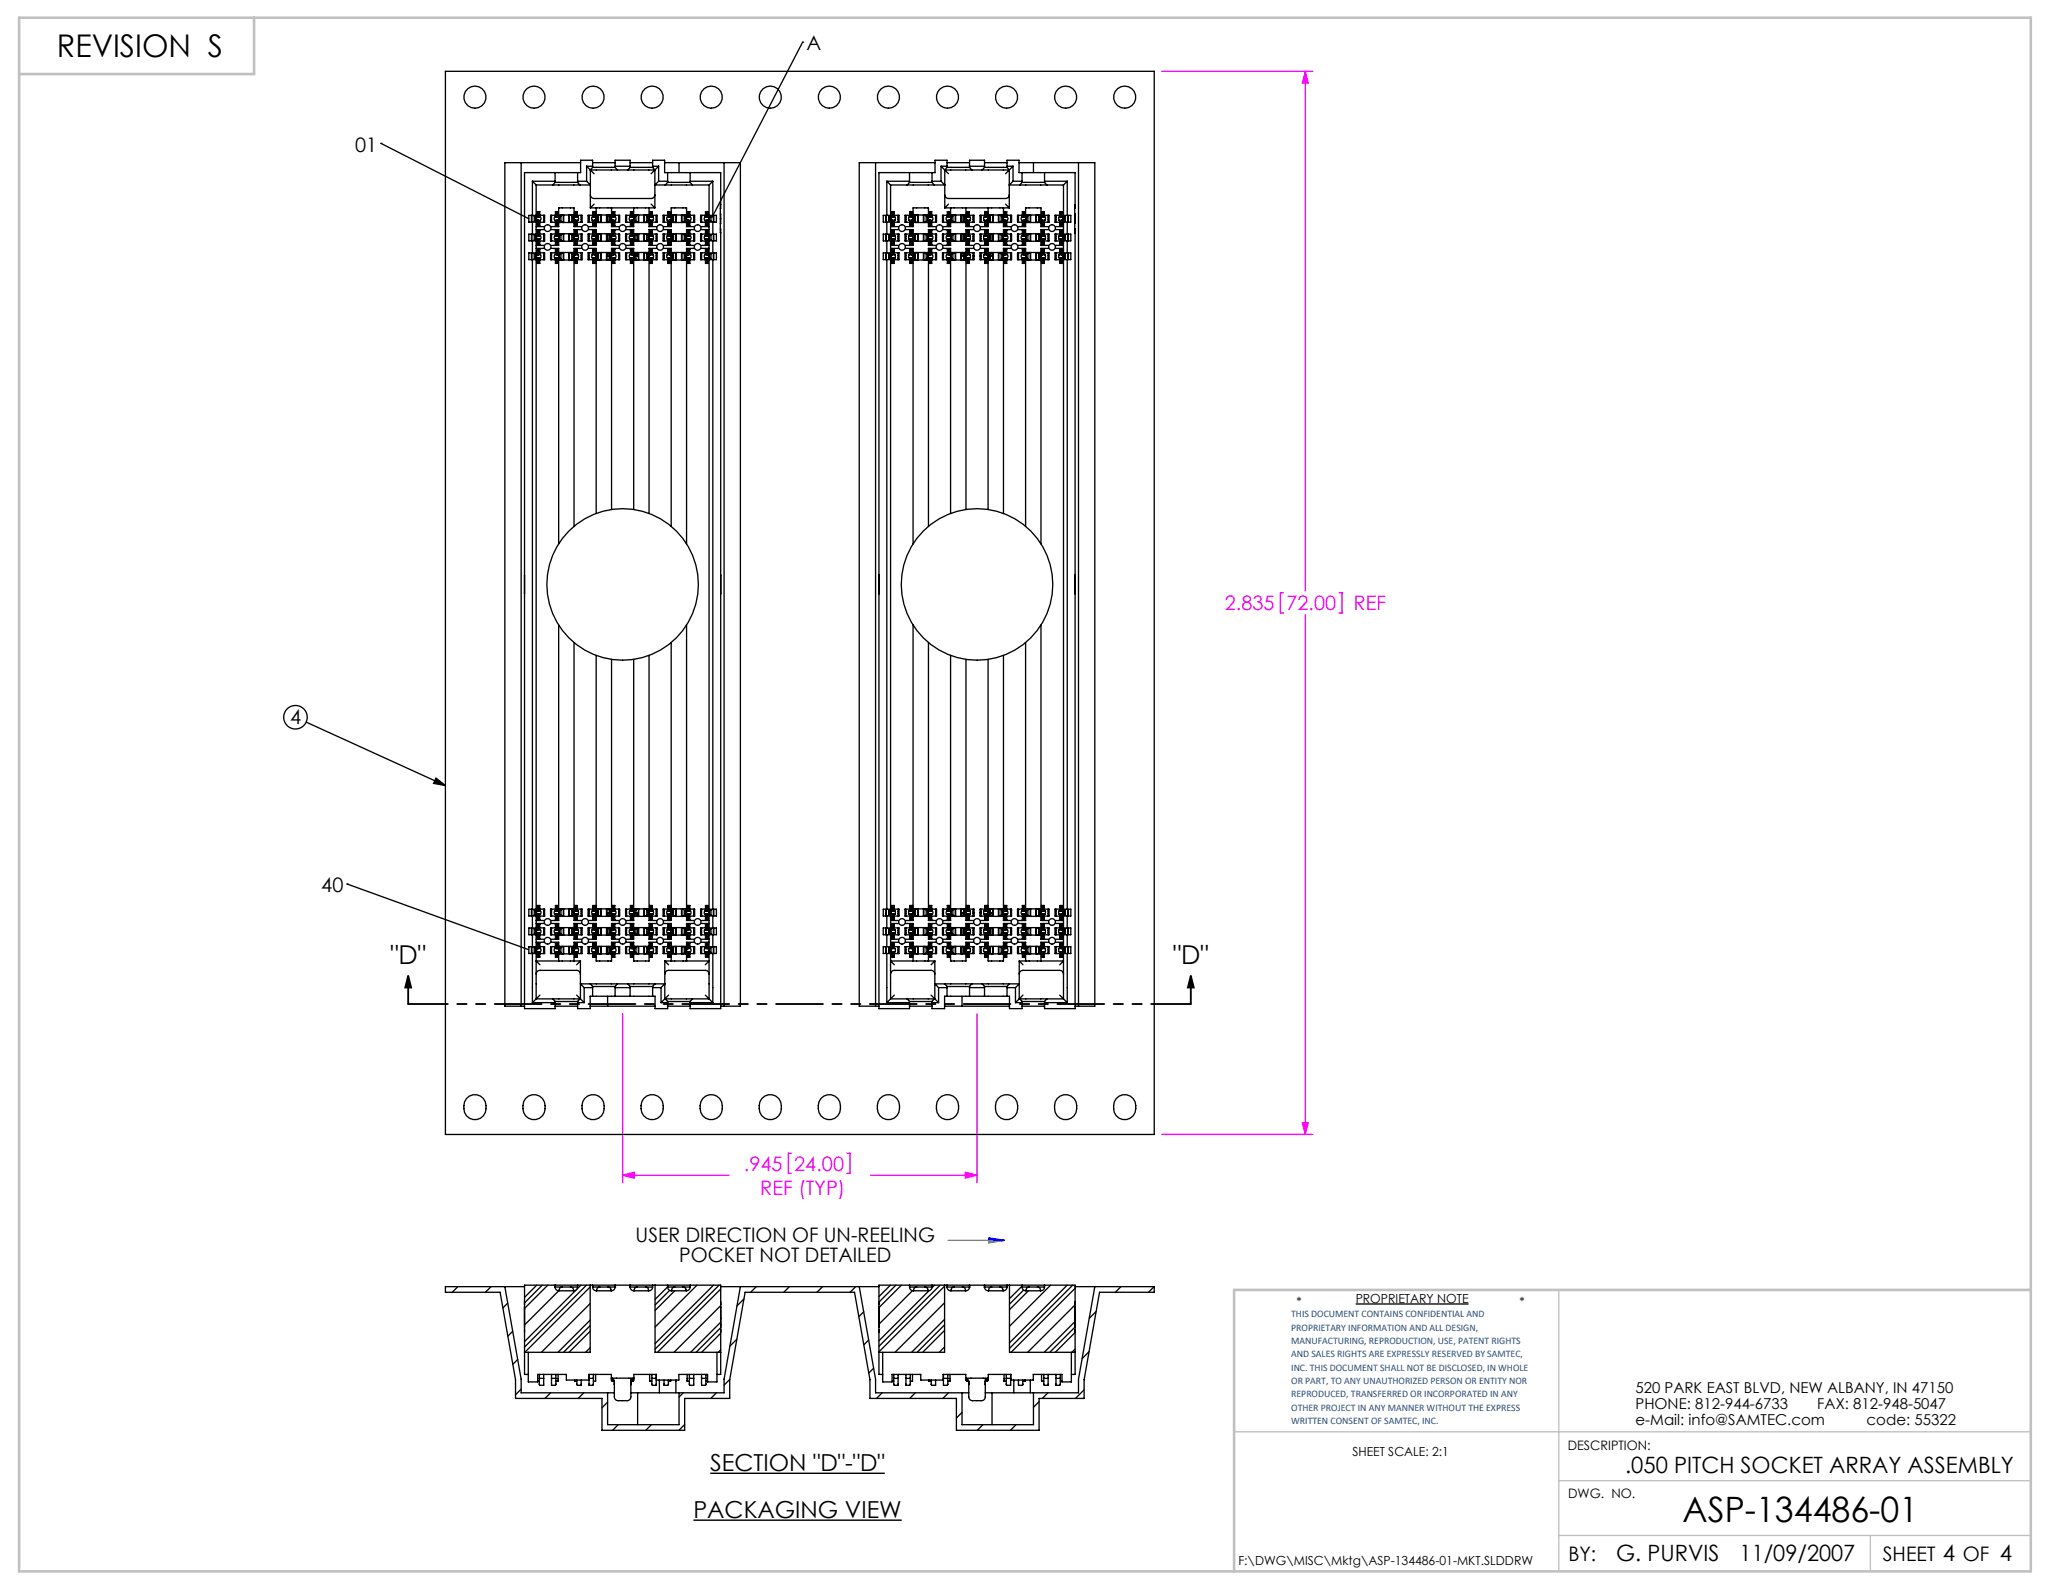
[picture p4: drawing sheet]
<svg xmlns="http://www.w3.org/2000/svg" width="279mm" height="216mm" viewBox="0 0 279 216" stroke-linecap="round" stroke-linejoin="round" font-family="sans-serif">
<defs><g id="words">
<text font-size="4.7" x="227.9" y="206.1">ASP-134486-01</text>
<text font-size="4.2" x="7.7" y="7.7">REVISION S</text>
<g font-size="3.5">
<text x="52.9" y="130.6">&quot;D&quot;</text>
<text x="158.9" y="130.6">&quot;D&quot;</text>
</g>
<g font-size="3.2">
<text x="96.2" y="199.2">SECTION &quot;D&quot;-&quot;D&quot;</text>
<text x="93.9" y="205.6">PACKAGING VIEW</text>
</g>
<g font-size="3">
<text x="220.1" y="199.6">.050 PITCH SOCKET ARRAY ASSEMBLY</text>
<text x="218.9" y="211.4">G. PURVIS</text>
<text x="235.6" y="211.4">11/09/2007</text>
</g>
<g font-size="2.7">
<text x="109.2" y="6.8">A</text>
<text x="48.1" y="20.5">01</text>
<text x="39.3" y="98.1">4</text>
<text x="43.5" y="120.8">40</text>
<text x="86.1" y="168.2">USER DIRECTION OF UN-REELING</text>
<text x="92" y="170.9">POCKET NOT DETAILED</text>
<text x="212.4" y="211.5">BY:</text>
<text x="255" y="211.4">SHEET 4 OF 4</text>
</g>
<g font-size="2.7" fill="#f0f">
<text x="165.9" y="82.7">2.835</text>
<text x="174.2" y="82.7">72.00</text>
<text x="183.3" y="82.7">REF</text>
<text x="100.7" y="158.6">.945</text>
<text x="103" y="161.8">REF (TYP)</text>
<text x="107.6" y="158.6">24.00</text>
</g>
<g font-size="2">
<text x="221.5" y="188.7">520 PARK EAST BLVD, NEW ALBANY, IN 47150</text>
<text x="221.5" y="190.8">PHONE: 812-944-6733</text>
<text x="246.1" y="190.8">FAX: 812-948-5047</text>
<text x="221.5" y="193">e-Mail: info@SAMTEC.com</text>
<text x="252.8" y="193">code: 55322</text>
</g>
<g font-size="1.8">
<text x="212.3" y="196.4">DESCRIPTION:</text>
<text x="212.4" y="202.9">DWG. NO.</text>
</g>
<g font-size="1.7">
<text x="175.6" y="176.8">*</text>
<text x="183.6" y="176.4">PROPRIETARY NOTE</text>
<text x="205.8" y="176.8">*</text>
<text x="183.2" y="197.2">SHEET SCALE: 2:1</text>
<text x="167.7" y="212">F:\DWG\MISC\Mktg\ASP-134486-01-MKT.SLDDRW</text>
</g>
<g font-size="1.4" fill="#1f497d">
<text x="174.9" y="178.4">THIS DOCUMENT CONTAINS CONFIDENTIAL AND</text>
<text x="174.9" y="180.2">PROPRIETARY INFORMATION AND ALL DESIGN,</text>
<text x="174.9" y="182">MANUFACTURING, REPRODUCTION, USE, PATENT RIGHTS</text>
<text x="174.9" y="183.8">AND SALES RIGHTS ARE EXPRESSLY RESERVED BY SAMTEC,</text>
<text x="174.9" y="185.7">INC. THIS DOCUMENT SHALL NOT BE DISCLOSED, IN WHOLE</text>
<text x="174.9" y="187.5">OR PART, TO ANY UNAUTHORIZED PERSON OR ENTITY NOR</text>
<text x="174.9" y="189.3">REPRODUCED, TRANSFERRED OR INCORPORATED IN ANY</text>
<text x="174.9" y="191.1">OTHER PROJECT IN ANY MANNER WITHOUT THE EXPRESS</text>
<text x="174.9" y="192.9">WRITTEN CONSENT OF SAMTEC, INC.</text>
</g>
</g></defs>
<g fill="none" stroke="#000" stroke-width=".18">
<path d="M51.6 19.4h.1M51.6 19.4l20 10.2M108.7 5.7h.1M108.7 5.7l-12.3 23.8M41.5 97.8l18.8 8.6M47 119.7h.1M47 119.7l24.6 8.9M59.1 105.4l1.2 1-1.6-.3zM183.6 176.6h15.3"/>
<circle cx="40" cy="97.1" r="1.59"/>
</g>
<path d="M211.1 174.7v38.1M167.1 193.9h107.9M211.1 208h63.9M211.1 200.6h63.9M253.3 208v4.8" fill="none" stroke="#c0c0c0" stroke-width=".18"/>
<path d="M2.6 2.4h272.4v210.4h-272.4zM34.4 2.4v7.6h-31.8M275 174.7h-107.9v38.1" fill="none" stroke="#c0c0c0" stroke-width=".35"/>
<path d="M96.2 199.6h23.6M93.9 205.9h28.2" fill="none" stroke="#000" stroke-width=".19"/>
<path d="M55.3 132.2l.4 1.6h-.8zM55.3 132.2v3.8M161.3 132.2l.4 1.6h-.8zM161.3 132.2v3.8" fill="none" stroke="#000" stroke-width=".25"/>
<g fill="none" stroke="#f0f" stroke-width=".18">
<path d="M157.3 9.7h20.5M176.8 9.7l.4 1.5h-.8zM176.8 9.7v70.3M173.8 80.3h-.4v2.7h.4M176.8 83.3v70.4M181.4 80.3h.4v2.7h-.4M84.3 137.3v22.9M132.3 137.3v22.9M84.3 159.2h14.4M84.3 159.2l1.6-.4v.8zM107.2 156.2h-.4v2.7h.4M114.7 156.2h.4v2.7h-.4"/>
<path d="M117.9 159.2h14.4M130.7 158.8l1.6 .4-1.6 .4zM157.3 153.7h20.5M176.4 152.1h.8l-.4 1.6z"/>
</g>
<path d="M55.3 136h106" fill="none" stroke="#000" stroke-width=".25" stroke-dasharray="6.3 1.3 1.3 1.3 1.3 1.3" stroke-dashoffset="1"/>
<path d="M128.4 168h7.6M133.9 167.7v.6l2.1-.3M133.9 167.7l2.1 .3M136 168l-2.1 .2M136 168l-2.1 .1M136 168l-2.1 .3" fill="none" stroke="#808080" stroke-width=".18"/>
<path d="M133.9 167.9l2.1 .1M133.9 167.8l2.1 .2M133.9 167.7l2.1 .3" fill="none" stroke="#00f" stroke-width=".18"/>
<g fill="#000">
<path d="M59.1 105.4l1.2 1-1.6-.3z"/>
<path d="M55.3 132.2l.4 1.6h-.8zM161.3 132.2l.4 1.6h-.8z"/>
</g>
<g fill="#f0f">
<path d="M176.4 152.1h.8l-.4 1.6zM176.8 9.7l.4 1.5h-.8z"/>
<path d="M130.7 158.8l1.6 .4-1.6 .4zM84.3 159.2l1.6-.4v.8z"/>
</g>
<g fill="none" stroke="#000" stroke-width=".18">
<path d="M60.3 9.7h96v144h-96zM70.6 22v114.3M72 29.2v.9M72 31.7v.9M72 34.3v.9M72.1 24.5h3.1M72.1 24.5v4.7M72.1 30.1v1.6M72.1 32.6v1.7M72.1 35.2v88M72.1 24.5l.5 .6M72.4 29.3v.7"/>
<path d="M72.4 31.8v.7M72.4 34.4v.6M72.6 29.4v.4M72.6 29.4h.1M72.6 32v.4M72.6 32h.1M72.6 34.5v.4M72.6 34.5h.1M72.6 29.8h.1M72.6 32.4h.1M72.6 34.9h.1M72.6 29.8l.6 .1"/>
<path d="M72.6 34.9h.6M72.6 32.4h.2M72.6 32h.2M72.6 34.9h.2M72.6 34.5h.2M72.6 29.8h.2M72.6 29.4h.2M72.6 30.7h1M72.6 31.1h1M72.6 33.2h1M72.6 33.6h1M72.6 25.1v4.1h-1v.9h1.1"/>
<path d="M72.6 30.1v1.6h-1v.9h1.1M72.6 32.6v1.7h-1v.9h1.1M72.6 25.1h2.3M72.6 35.2v88M72.6 29.2h.1M72.6 31.7h.1M72.6 34.2h.1M72.7 29.3h-.3l.6 .1h-.2M72.7 31.8l-.3 .1h.6l-.2 .1M72.7 34.4h-.3l.6 .1h-.2M72.7 30h.1M72.7 32.5h.1"/>
<path d="M72.7 35.1h.1M72.7 30v.1M72.7 29.3v-.6h.4v.5h.7v.9h-.7v.5h-.4v-.4M72.7 32.5v.1M72.7 31.8v-.6h.4v.5h.7v.9h-.7v.5h-.4v-.4M72.7 35.1v.1M72.7 34.4v-.7h.4v.5h.7v1h-.7v.5h-.4v-.4M72.7 29.3h.1M72.7 31.8h.1M72.7 34.4h.1M72.7 30.2h.1v.2M72.7 30.1v.1"/>
<path d="M72.7 32.7h.1v.2M72.7 32.6v.1M72.7 35.2l.1 .2M72.7 33.1h.4M72.7 35.6h.4M72.7 30.6h.4M72.8 29.4h.4l.1 .2-.1 .3M72.8 32l.4-.1 .1 .3-.1 .2M72.8 34.5h.4l.1 .2-.1 .2M72.8 29.4l-.1 .3 .1 .1M72.8 32l-.1 .2 .1 .2M72.8 34.5l-.1 .2 .1 .2"/>
<path d="M72.8 32.4h.4M72.8 28.7v.2M72.8 31.2v.2M72.8 33.8v.2M72.8 29.8l.2 .1h-.6l.3 .1M72.8 32.4h.2l-.6 .1h.3M72.8 34.9h.2l-.6 .1 .3 .1M72.8 28.9v.2h-.1M72.8 30.4v.2M72.8 31.4v.2h-.1M72.8 32.9v.2M72.8 34v.2h-.1"/>
<path d="M72.8 35.4v.2M72.8 28.9h.1M72.8 30.4h.1M72.8 31.4h.1M72.8 32.9h.1M72.8 34h.1M72.8 35.4h.1M73 28.7v.4zM73 31.2v.4zM73 33.8v.4zM73 29.2v.1h-.3l.5 .1M73 29.1v.1"/>
<path d="M73 29.9v.7v-.4M73 31.7v.1l-.3 .1h.5M73 31.6v.1M73 32.4v.7v-.4M73 34.2v.2h-.3l.5 .1M73 34.2h.1M73 35v.6v-.4M73 31.6h.1M73 32.8h.1M73 34.1h.1M73 35.3h.1M73 29h.1"/>
<path d="M73 30.2h.1M73 29.2v.2M73 31.7v.2M73 34.2v.2M73.2 29.4h.1M73.2 31.9h.1M73.2 34.5h.1M73.2 29.9h.1M73.2 32.4h.1M73.2 35h.1M73.2 29.9h-.5l.3 .1v.1M73.2 32.4l-.5 .1h.3v.1"/>
<path d="M73.2 35h-.5l.3 .1v.1M73.2 34.9v.1M73.6 34.2v1M73.6 31.7v.9M73.6 29.2v.9M74.7 31.1h1v.6h2v-.6h1M74.7 30.7h1v-.6h2v.6h1M74.7 33.6h1v.6h2v-.6h1M74.7 33.2h1v-.5h2v.5h1M74.7 34.2v1M74.7 31.7v.9M74.7 29.2v.9"/>
<path d="M74.9 25.1h3.6M75.1 29.4v.2v.3l.6-.1M75.1 31.9v.3v.2h.6M75.1 34.5v.2v.2h.6M75.1 29.4h.6M75.1 31.9l.6 .1M75.1 34.5h.6M75.2 29.4h.1M75.2 29.9h.8l-.4 .1M75.2 31.9h.1M75.2 32.4l.5 .1h-.4v.1M75.2 34.5h.1"/>
<path d="M75.2 35h.5l-.4 .1v.1M75.2 29.9h.1M75.2 32.4h.1M75.2 34.9v.1M75.2 29.4h-.1M75.2 31.9h-.1M75.2 34.5h-.1M75.2 34.9h.1M75.2 24.7h3M75.2 23.4h3M75.2 23.4v1.3M75.2 23.4h-4.2v113.2h4.2v-1"/>
<path d="M75.2 24.7l-.3 .4M75.2 31.6h.1M75.2 32.8h.1M75.2 34.1h.1M75.2 35.3h.1M75.2 29h.1M75.2 30.2h.1M75.3 29.2v.1h.4l-.5 .1M75.3 30.1v.1M75.3 30.2h.1l-.1 .4M75.3 31.7v.1l.4 .1h-.5M75.3 32.6v.1"/>
<path d="M75.3 32.7h.1l-.1 .4M75.3 34.2v.2h.4l-.5 .1M75.3 35.2h.1M75.3 35.2h.1l-.1 .4M75.3 28.7v.7M75.3 29.9v.2M75.3 30.2v.4M75.3 31.2v.7M75.3 32.4v.2M75.3 32.7v.4M75.3 33.8v.6M75.3 35v.2"/>
<path d="M75.3 35.2v.4M75.3 28.7l.1 .4h-.1M75.3 31.2l.1 .4h-.1M75.3 33.8l.1 .4h-.1M75.5 28.9v.2h.1M75.5 30.4l.1 .2h-.4M75.5 31.4v.2h.1M75.5 32.9l.1 .2h-.4M75.5 34v.2h.1M75.5 35.4l.1 .2h-.4M75.5 28.9h.1M75.5 30.4h.1"/>
<path d="M75.5 31.4h.1M75.5 32.9h.1M75.5 34h.1M75.5 35.4h.1M75.6 29.8l-.2 .1M75.6 32.4h-.2l.6 .1h-.4M75.6 34.9h-.2l.6 .1-.4 .1M75.6 28.7l-.1 .2M75.6 31.2l-.1 .2M75.6 33.8l-.1 .2M75.6 29.4l.1 .2-.1 .2M75.6 32l.1 .1-.1 .3"/>
<path d="M75.6 34.5l.1 .2-.1 .2M75.6 32h.1M75.6 34.5h.1M75.6 29.4h.1M75.6 32.4h.1M75.6 34.9h.1M75.6 29.8h.1M75.6 29.1v.2M75.6 30.2h-.1v.2M75.6 31.6v.2M75.6 32.7h-.1v.2M75.6 34.2v.2"/>
<path d="M75.6 35.2h-.1v.2M75.6 28.7v.4M75.6 28.7h-.4v.5h-.6v.9h.6v.5h.4v-.5M75.6 31.2v.4M75.6 31.2h-.4v.5h-.6v.9h.6v.5h.4v-.5M75.6 33.7v.5M75.6 33.7h-.4v.5h-.6v1h.6v.5h.4v-.5M75.6 29.2h.7v.9h-.7M75.6 31.7h.7v.9h-.7M75.6 34.2h.7v1h-.7M75.6 29.9l-.3 .1v.1M75.6 30v.1"/>
<path d="M75.6 32.5v.1M75.6 35.1v.1M75.6 29.3h.1M75.6 31.8h.1M75.6 34.4h.1M75.6 29.3h.4l-.6 .1h.2M75.6 31.8l.4 .1h-.6l.2 .1M75.6 34.4h.4l-.6 .1h.2M75.6 30h.1M75.6 32.5h.1M75.6 35.1h.1M75.7 28.2h2v.9h-2z"/>
<path d="M75.7 29.4h.1M75.7 32h.1M75.7 34.5h.1M75.7 29.8h.1M75.7 32.4h.1M75.7 34.9h.1M75.7 29.4v.4M75.7 32v.4M75.7 34.5v.4M76 29.3v.7M76 31.8v.7M76 34.4v.6"/>
<path d="M76.3 29.1v1M76.3 31.7v1M76.3 34.2v1M77.1 29.1v1M77.1 31.7v1M77.1 34.2v1M77.4 29.3v.7M77.4 31.8v.7M77.4 34.4v.6M77.7 29.4v.4M77.7 29.4h.1M77.7 32v.4"/>
<path d="M77.7 32h.1M77.7 34.5v.4M77.7 34.5h.1M77.7 29.8h.1M77.7 32.4h.1M77.7 34.9h.1M77.7 29.4h.6l.1 .2-.1 .3M77.7 32l.6-.1 .1 .3-.1 .2M77.7 34.5h.6l.1 .2-.1 .2M77.7 29.8l.6 .1M77.7 34.9h.6M77.8 29.3h-.4l.7 .1h-.3"/>
<path d="M77.8 31.8l-.4 .1h.7l-.3 .1M77.8 34.4h-.4l.7 .1h-.3M77.8 30h.1M77.8 32.5h.1M77.8 35.1h.1M77.8 30v.1M77.8 29.3v-.6h.4v.5h.6v.9h-.6v.5h-.4v-.4M77.8 32.5v.1M77.8 31.8v-.6h.4v.5h.6v.9h-.6v.5h-.4v-.4M77.8 35.1v.1M77.8 34.4v-.7h.4v.5h.6v1h-.6v.5h-.4v-.4M77.8 29.3h.1"/>
<path d="M77.8 31.8h.1M77.8 34.4h.1M77.8 30.2h.1v.2M77.8 30.1v.1M77.8 32.7h.1v.2M77.8 32.6v.1M77.8 35.2l.1 .2M77.8 33.1h.4M77.8 35.6h.4M77.8 30.6h.4M77.8 29.2h-.7v.9h.7M77.8 31.7h-.7v.9h.7"/>
<path d="M77.8 34.2h-.7v1h.7M77.8 29.4l-.1 .3 .1 .1M77.8 32l-.1 .2 .1 .2M77.8 34.5l-.1 .2 .1 .2M77.8 32.4h.5M77.8 28.7l.1 .2M77.8 31.2l.1 .2M77.8 33.8l.1 .2M77.8 29.8l.3 .1h-.7l.4 .1M77.8 32.4h.3l-.7 .1h.4M77.8 34.9h.3l-.7 .1 .4 .1M77.9 28.9v.2h-.1"/>
<path d="M77.9 30.4l-.1 .2M77.9 31.4v.2h-.1M77.9 32.9l-.1 .2M77.9 34v.2h-.1M77.9 35.4l-.1 .2M77.9 28.9h.1M77.9 30.4h.1M77.9 31.4h.1M77.9 32.9h.1M77.9 34h.1M77.9 35.4h.1M78.1 28.7v.4h-.1z"/>
<path d="M78.1 31.2v.4h-.1zM78.1 33.8v.4h-.1zM78.1 29.2v.1h-.4l.5 .1M78.1 29.1v.1M78.1 29.9v.7l-.1-.4h.1M78.1 31.7v.1l-.4 .1h.5M78.1 31.6v.1M78.1 32.4v.7l-.1-.4h.1M78.1 34.2v.2h-.4l.5 .1M78.1 34.2h.1M78.1 35v.6l-.1-.4h.1M78.1 31.6h.1"/>
<path d="M78.1 32.8h.1M78.1 34.1h.1M78.1 35.3h.1M78.1 29h.1M78.1 30.2h.1M78.1 29.2v.2M78.1 31.7v.2M78.1 34.2v.2M78.2 29.4h.1M78.2 31.9h.1M78.2 34.5h.1M78.2 29.9h.1"/>
<path d="M78.2 32.4h.1M78.2 35h.1M78.2 24.5h1.2M78.2 23.4v1.3M78.2 24.7l.3 .4M78.2 29.9h-.5l.4 .1v.1M78.2 32.4l-.5 .1h.4v.1M78.2 35h-.5l.4 .1v.1M78.2 34.9v.1M78.3 29.9h-.1M78.6 22h-10.2v114.3h2.6M78.7 34.2v1"/>
<path d="M78.7 31.7v.9M78.7 29.2v.9M79.4 22.5v2M79.4 22.5h.9M79.4 22.5l.5 .5M79.4 24.5l.6 .6h-1.5M79.7 31.1h1v.6h2.1v-.6h1M79.7 30.7h1v-.6h2.1v.6h1M79.7 33.6h1v.6h2.1v-.6h1M79.7 33.2h1v-.5h2.1v.5h1M79.8 34.2v1M79.8 29.2v.9"/>
<path d="M79.8 31.7v.9M80 23h3.6M80 28.2h8.7M80 26.4a.51 .51 0 0 0 .5 .5h7.7a.51 .51 0 0 0 .5-.5M80 23l.5 .5M80 23v5.2M80 23h-.1M80.2 29.4l-.1 .2 .1 .3 .5-.1M80.2 31.9l-.1 .3 .1 .2h.5M80.2 34.5l-.1 .2 .1 .2h.6M80.2 29.4h.6M80.2 31.9l.6 .1"/>
<path d="M80.2 34.5h.6M80.2 29.4h.1M80.2 29.9h.5l-.3 .1v.1M80.2 31.9h.1M80.2 32.4l.5 .1h-.3v.1M80.2 34.5h.1M80.2 35h.5l-.3 .1v.1M80.2 29.9h.1M80.2 32.4h.1M80.2 34.9v.1M80.3 29.9h.1M80.3 32.4h.1"/>
<path d="M80.3 34.9h.1M80.3 22.7h3M80.3 22h3M80.3 22.7v-1h-1.7v1.7h-.4M80.3 22.7l-.4 .3M80.3 31.6h.1M80.3 32.8h.1M80.3 34.1h.1M80.3 35.3h.1M80.3 29h.1M80.3 30.2h.1M80.4 29.2v.1h.3l-.5 .1"/>
<path d="M80.4 29.1v-.4v.7M80.4 30.1v.1M80.4 30.2v.4zM80.4 31.7v.1l.3 .1h-.5M80.4 31.6v-.4v.7M80.4 32.6v.1M80.4 32.7v.4zM80.4 34.2v.2h.3l-.5 .1M80.4 34.2v-.4v.6M80.4 35.2h.1M80.4 35.2v.4zM80.4 29.9v.2"/>
<path d="M80.4 32.4v.2M80.4 35v.2M80.5 27.6l-.5 .6M80.6 28.9v.2h.1M80.6 30.4v.2h-.3M80.6 31.4v.2h.1M80.6 32.9v.2h-.3M80.6 34v.2h.1M80.6 35.4v.2h-.3M80.6 28.9h.1M80.6 30.4h.1M80.6 31.4h.1"/>
<path d="M80.6 32.9h.1M80.6 34h.1M80.6 35.4h.1M80.6 29.8l-.2 .1h.6l-.3 .1M80.6 32.4h-.2l.6 .1h-.3M80.6 34.9h-.2l.6 .1-.3 .1M80.6 28.7v.2M80.6 31.2v.2M80.6 33.8v.2M80.7 29.4v.2v.2M80.7 32v.1v.3M80.7 34.5v.2v.2"/>
<path d="M80.7 32h.1M80.7 34.5h.1M80.7 29.4h.1M80.7 32.4h.1M80.7 34.9h.1M80.7 29.8h.1M80.7 29.1v.2M80.7 30.2h-.1v.2M80.7 31.6v.2M80.7 32.7h-.1v.2M80.7 34.2v.2M80.7 35.2h-.1v.2"/>
<path d="M80.7 28.7v.4M80.7 28.7h-.4v.5h-.7v.9h.7v.5h.4v-.5M80.7 31.2v.4M80.7 31.2h-.4v.5h-.7v.9h.7v.5h.4v-.5M80.7 33.7v.5M80.7 33.7h-.4v.5h-.7v1h.7v.5h.4v-.5M80.7 29.2h.7v.9h-.7M80.7 31.7h.7v.9h-.7M80.7 34.2h.7v1h-.7M80.7 30v.1M80.7 32.5v.1M80.7 35.1v.1"/>
<path d="M80.7 29.3h.1M80.7 31.8h.1M80.7 34.4h.1M80.7 29.3h.3l-.6 .1h.2M80.7 31.8l.3 .1h-.6l.2 .1M80.7 34.4h.3l-.6 .1h.2M80.7 30h.1M80.7 32.5h.1M80.7 35.1h.1M80.7 28.2v.9h2.1v-.9M80.8 29.4h.1M80.8 32h.1"/>
<path d="M80.8 34.5h.1M80.8 29.8h.1M80.8 32.4h.1M80.8 34.9h.1M80.8 29.4v.4M80.8 32v.4M80.8 34.5v.4M81.1 29.3v.7M81.1 31.8v.7M81.1 34.4v.6M81.4 29.1v1M81.4 31.7v1"/>
<path d="M81.4 34.2v1M82.1 29.1v1M82.1 31.7v1M82.1 34.2v1M82.3 34.2v.5h.2M82.3 29.2v.9M82.3 31.7v.9M82.5 29.3v.7M82.5 31.8v.7M82.5 34.4v.6M82.7 34.5v.4M82.7 34.5h.1"/>
<path d="M82.7 32v.4M82.7 32h.1M82.7 29.4v.4M82.7 29.4h.1M82.8 34.9h.1M82.8 32.4h.1M82.8 29.8h.1M82.8 34.5h.5l.1 .2-.1 .2M82.8 32l.5-.1 .1 .3-.1 .2M82.8 29.4h.5l.1 .2-.1 .3M82.8 29.8l.5 .1M82.8 32h.1"/>
<path d="M82.8 34.5h.1M82.8 29.4h.1M82.9 34.4h-.4l.6 .1h-.2M82.9 31.8l-.4 .1h.6l-.2 .1M82.9 29.3h-.4l.6 .1h-.2M82.9 35.1h.1M82.9 32.5h.1M82.9 30h.1M82.9 35.1v.1M82.9 32.5v.1M82.9 30v.1M82.9 34.4h.1"/>
<path d="M82.9 31.8h.1M82.9 29.3h.1M82.9 33.7v.7M82.9 35.2l.1 .2M82.9 31.2v.6M82.9 32.7h.1v.2M82.9 32.6v.1M82.9 28.7v.6M82.9 30.2h.1v.2M82.9 30.1v.1M82.9 28.7h.4v.5h.6v.9h-.6v.5h-.4v-.4M82.9 31.2h.4v.5h.6v.9h-.6v.5h-.4v-.4"/>
<path d="M82.9 33.8l.4-.1v.5h.6v1h-.6v.5h-.4v-.4M82.9 29.2h-.7v.9h.7M82.9 31.7h-.7v.9h.7M82.9 34.2h-.7v1h.7M82.9 34.5l-.1 .2 .1 .2M82.9 32l-.1 .2 .1 .2M82.9 29.4l-.1 .3 .1 .1M82.9 34.9h.4M82.9 32.4h.4M82.9 33.8l.1 .2M82.9 31.2l.1 .2M82.9 28.7l.1 .2"/>
<path d="M82.9 34.9h.2l-.6 .1 .4 .1M82.9 32.4h.2l-.6 .1h.4M82.9 29.8l.2 .1h-.6l.4 .1M83 34v.2h-.1M83 35.4l-.1 .2h.4M83 31.4v.2h-.1M83 32.9l-.1 .2h.4M83 28.9v.2h-.1M83 30.4l-.1 .2h.4M83 28.9h.1M83 30.4h.1M83 31.4h.1"/>
<path d="M83 32.9h.1M83 34h.1M83 35.4h.1M83.2 33.8v.4h-.1zM83.2 31.2v.4h-.1zM83.2 28.7v.4h-.1zM83.2 34.2v.2h-.4l.5 .1M83.2 34.2h.1M83.2 35v.6l-.1-.4h.1M83.2 31.7v.1l-.4 .1h.5M83.2 31.6v.1M83.2 32.4v.7l-.1-.4h.1"/>
<path d="M83.2 29.2v.1h-.4l.5 .1M83.2 29.1v.1M83.2 29.9v.7l-.1-.4h.1M83.2 31.6h.1M83.2 32.8h.1M83.2 34.1h.1M83.2 35.3h.1M83.2 29h.1M83.2 30.2h.1M83.2 29.2v.2M83.2 31.7v.2M83.2 34.2v.2"/>
<path d="M83.3 34.5h.1M83.3 31.9h.1M83.3 29.4h.1M83.3 35h.1M83.3 32.4h.1M83.3 29.9h.1M83.3 22.7v-1h2v1M83.3 22.5h2M83.3 22.7l.3 .3M83.3 35h-.5l.4 .1v.1M83.3 32.4l-.5 .1h.4v.1M83.3 29.9h-.5l.4 .1v.1"/>
<path d="M83.3 34.9h.1M83.6 23h1.4M83.8 34.2v1M83.8 31.7v.9M83.8 29.2v.9M83.8 34.7h.1M84.7 34.7h.2M84.8 31.1h1v.6h2.1v-.6h1M84.8 30.7h1v-.6h2.1v.6h1M84.8 33.6h1v.6h2.1v-.6h1M84.8 33.2h1v-.5h2.1v.5h1M84.9 29.2v.9"/>
<path d="M84.9 34.2v1M84.9 31.7v.9M85 23h3.7M85.3 29.4l-.1 .2 .1 .3 .6-.1M85.3 31.9l-.1 .3 .1 .2h.6M85.3 34.5l-.1 .2 .1 .2h.6M85.3 29.4h.6M85.3 31.9l.6 .1M85.3 34.5h.6M85.3 29.4h.1M85.3 29.9h.5l-.3 .1-.1 .1M85.3 31.9h.1"/>
<path d="M85.3 32.4l.5 .1h-.3l-.1 .1M85.3 34.5h.1M85.3 35h.5l-.3 .1-.1 .1M85.3 29.9h.1M85.3 32.4h.1M85.3 34.9v.1M85.3 34.9h.1M85.3 22.7h3.1M85.3 22h3.1M85.3 22.7l-.3 .3M85.4 31.6h.1M85.4 32.8h.1"/>
<path d="M85.4 34.1h.1M85.4 35.3h.1M85.4 29h.1M85.4 30.2h.1M85.4 29.2l.1 .1h.3l-.5 .1M85.4 29.1h.1v-.4l-.1 .7M85.4 30.1v.1M85.4 30.2h.1v.4zM85.4 31.7l.1 .1 .3 .1h-.5M85.4 31.6h.1v-.4l-.1 .7M85.4 32.6v.1M85.4 32.7h.1v.4z"/>
<path d="M85.4 34.2l.1 .2h.3l-.5 .1M85.4 34.2h.1v-.4l-.1 .6M85.4 35.2h.1M85.4 35.2h.1v.4zM85.4 29.9v.2M85.4 32.4v.2M85.4 35v.2M85.7 28.9v.2M85.7 30.4v.2h-.3M85.7 31.4v.2M85.7 32.9v.2h-.3M85.7 34v.2"/>
<path d="M85.7 35.4v.2h-.3M85.7 28.9h.1M85.7 30.4h.1M85.7 31.4h.1M85.7 32.9h.1M85.7 34h.1M85.7 35.4h.1M85.7 29.8l-.2 .1h.6l-.3 .1M85.7 32.4h-.2l.6 .1h-.3M85.7 34.9h-.2l.6 .1-.3 .1M85.7 28.7v.2M85.7 31.2v.2"/>
<path d="M85.7 33.8v.2M85.7 29.4l.1 .2-.1 .2M85.7 32l.1 .1-.1 .3M85.7 34.5l.1 .2-.1 .2M85.7 32h.2M85.7 34.5h.2M85.7 29.4h.2M85.7 32.4h.2M85.7 34.9h.2M85.7 29.8h.2M85.7 29.1l.1 .2M85.7 30.2v.2"/>
<path d="M85.7 31.6l.1 .2M85.7 32.7v.2M85.7 34.2l.1 .2M85.7 35.2v.2M85.7 28.7v.4M85.7 28.7h-.3v.5h-.7v.9h.7v.5h.3v-.5M85.7 31.2v.4M85.7 31.2h-.3v.5h-.7v.9h.7v.5h.3v-.5M85.7 33.7v.5M85.7 33.7h-.3v.5h-.7v1h.7v.5h.3v-.5M85.7 29.2h.8v.9h-.8M85.7 31.7h.8v.9h-.8"/>
<path d="M85.7 34.2h.8v1h-.8M85.8 30l-.1 .1M85.8 32.5l-.1 .1M85.8 35.1l-.1 .1M85.8 29.3h.1M85.8 31.8h.1M85.8 34.4h.1M85.8 29.3h.3l-.6 .1h.2M85.8 31.8l.3 .1h-.6l.2 .1M85.8 34.4h.3l-.6 .1h.2M85.8 30h.1M85.8 32.5h.1"/>
<path d="M85.8 35.1h.1M85.8 28.2v.9h2.1v-.9M85.9 29.4h.1M85.9 32h.1M85.9 34.5h.1M85.9 29.8h.1M85.9 32.4h.1M85.9 34.9h.1M85.9 29.4v.4M85.9 32v.4M85.9 34.5v.4M86.1 29.3v.7"/>
<path d="M86.1 31.8v.7M86.1 34.4v.6M86.4 34.2v.5h-.3M86.4 31.7v.9M86.5 29.1v1M86.5 31.7v1M86.5 34.2v1M87.2 29.1v1M87.2 31.7v1M87.2 34.2v1M87.6 29.3v.7M87.6 31.8v.7"/>
<path d="M87.6 34.4v.6M87.8 32v.4M87.8 32h.1M87.8 29.4v.4M87.8 29.4h.1M87.8 34.5v.4M87.8 34.5h.1M87.8 32.4h.1M87.8 29.8h.1M87.8 34.9h.1M87.8 32l.6-.1 .1 .1a.22 .22 0 0 1-.2 .4h-.3M87.8 29.4h.6l.1 .1a.22 .22 0 0 1-.2 .3h-.5"/>
<path d="M87.8 34.5h.6l.1 .1a.22 .22 0 0 1-.2 .3h-.5M87.8 32.4h.2M87.8 32h.2M87.8 34.9h.2M87.8 34.5h.2M87.8 29.8h.2M87.8 29.4h.2M87.9 31.8l-.3 .1h.6l-.2 .1M87.9 29.3h-.3l.6 .1h-.2M87.9 34.4h-.3l.6 .1h-.2M87.9 32.5h.1M87.9 30h.1"/>
<path d="M87.9 35.1h.1M87.9 32.5l.1 .1M87.9 30l.1 .1M87.9 35.1l.1 .1M87.9 31.8h.1M87.9 29.3h.1M87.9 34.4h.1M88 31.2l-.1 .6M88 32.7h.1v.2M88 32.6v.1M88 28.7l-.1 .6M88 30.2h.1v.2"/>
<path d="M88 30.1v.1M88 33.7l-.1 .7M88 35.2l.1 .2M88 28.7h.3v.5h.7v.9h-.7v.5h-.3v-.4M88 31.2h.3v.5h.7v.9h-.7v.5h-.3v-.4M88 33.8l.3-.1v.5h.7v1h-.7v.5h-.3v-.4M88 29.2h-.7v.9h.7M88 31.7h-.7v.9h.7M88 34.2h-.7v1h.7M88 32l-.1 .2 .1 .2M88 29.4l-.1 .3 .1 .1M88 34.5l-.1 .2 .1 .2"/>
<path d="M88 31.2l.1 .2M88 28.7l.1 .2M88 33.8l.1 .2M88 32.4h.2l-.6 .1h.3M88 29.8l.2 .1h-.6l.3 .1M88 34.9h.2l-.6 .1 .3 .1M88.1 31.4v.2h-.1M88.1 32.9l-.1 .2h.3M88.1 28.9v.2h-.1M88.1 30.4l-.1 .2h.3M88.1 34v.2h-.1M88.1 35.4l-.1 .2h.3"/>
<path d="M88.1 28.9h.1M88.1 30.4h.1M88.1 31.4h.1M88.1 32.9h.1M88.1 34h.1M88.1 35.4h.1M88.2 27.6l.5 .6M88.3 31.2v.4h-.1zM88.3 28.7v.4h-.1zM88.3 33.8v.4h-.1zM88.3 31.7v.1l-.4 .1h.5M88.3 31.6v.1"/>
<path d="M88.3 32.4v.7l-.1-.4h.1M88.3 29.2v.1h-.4l.5 .1M88.3 29.1v.1M88.3 29.9v.7l-.1-.4h.1M88.3 34.2v.2h-.4l.5 .1M88.3 34.2h.1M88.3 35v.6l-.1-.4h.1M88.3 31.6h.1M88.3 32.8h.1M88.3 34.1h.1M88.3 35.3h.1M88.3 29h.1"/>
<path d="M88.3 30.2h.1M88.3 29.2v.2M88.3 31.7v.2M88.3 34.2v.2M88.4 31.9h.1M88.4 29.4h.1M88.4 34.5h.1M88.4 32.4h.1M88.4 29.9h.1M88.4 35h.1M88.4 22.7v-1h1.6v1.7h.4M88.4 22.5h.8"/>
<path d="M88.4 22.7l.3 .3M88.4 32.4l-.5 .1h.4v.1M88.4 29.9h-.5l.4 .1v.1M88.4 35h-.5l.4 .1v.1M88.4 34.9v.1M88.7 23l-.5 .5M88.7 23v5.2M88.7 23h.1M88.9 31.7v.9M88.9 34.2v1M88.9 29.2v.9M89.2 24.5h1.2"/>
<path d="M89.2 22.5v2M89.2 22.5l-.5 .5M89.2 24.5l-.5 .6h1.4M89.9 31.1h1v.6h2.1v-.6h1M89.9 30.7h1v-.6h2.1v.6h1M89.9 33.6h1v.6h2.1v-.6h1M89.9 33.2h1v-.5h2.1v.5h1M89.9 34.2v1M89.9 31.7v.9M89.9 29.2v.9M90 22h10.3v114.3h-2.7M90.1 25.1h3.7"/>
<path d="M90.4 29.4h.1M90.4 29.9h.5l-.4 .1v.1M90.4 31.9h.1M90.4 32.4l.5 .1h-.4v.1M90.4 34.5h.1M90.4 35h.5l-.4 .1v.1M90.4 29.9h.1M90.4 32.4h.1M90.4 34.9v.1M90.4 34.9h.1M90.4 24.7h3.1M90.4 23.4h3.1"/>
<path d="M90.4 23.4v1.3M90.4 24.7l-.3 .4M90.5 31.6h.1M90.5 32.8h.1M90.5 34.1h.1M90.5 35.3h.1M90.5 29h.1M90.5 30.2h.1M90.5 29.2l.1 .1h.3l-.5 .1M90.5 29.1h.1l-.1-.4v.7M90.5 30.1v.1M90.5 30.2h.1l-.1 .4z"/>
<path d="M90.5 31.7l.1 .1 .3 .1h-.5M90.5 31.6h.1l-.1-.4v.7M90.5 32.6v.1M90.5 32.7h.1l-.1 .4zM90.5 34.2l.1 .2h.3l-.5 .1M90.5 34.2h.1l-.1-.4v.6M90.5 35.2h.1M90.5 35.2h.1l-.1 .4zM90.5 29.9v.2M90.5 32.4v.2M90.5 35v.2M90.8 28.9l-.1 .2h.1"/>
<path d="M90.8 30.4v.2h-.3M90.8 31.4l-.1 .2h.1M90.8 32.9v.2h-.3M90.8 34l-.1 .2h.1M90.8 35.4v.2h-.3M90.8 28.9h.1M90.8 30.4h.1M90.8 31.4h.1M90.8 32.9h.1M90.8 34h.1M90.8 35.4h.1M90.8 29.8l-.2 .1h.6l-.3 .1"/>
<path d="M90.8 32.4h-.2l.6 .1h-.3M90.8 34.9h-.2l.6 .1-.3 .1M90.8 28.7v.2M90.8 31.2v.2M90.8 33.8v.2M90.8 29.4l.1 .2-.1 .2M90.8 32l.1 .1-.1 .3M90.8 34.5l.1 .2-.1 .2M90.8 32h.2M90.8 34.5h.2M90.8 29.4h.2M90.8 32.4h.2"/>
<path d="M90.8 34.9h.2M90.8 29.8h.2M90.8 29.1l.1 .2M90.8 30.2h-.1l.1 .2M90.8 31.6l.1 .2M90.8 32.7h-.1l.1 .2M90.8 34.2l.1 .2M90.8 35.2h-.1l.1 .2M90.8 28.7v.4M90.8 28.7h-.3v.5h-.7v.9h.7v.5h.3v-.5M90.8 31.2v.4M90.8 31.2h-.3v.5h-.7v.9h.7v.5h.3v-.5"/>
<path d="M90.8 33.7v.5M90.8 33.7h-.3v.5h-.7v1h.7v.5h.3v-.5M90.8 29.2h.7v.9h-.7M90.8 31.7h.7v.9h-.7M90.8 34.2h.7v1h-.7M90.9 30l-.1 .1M90.9 32.5l-.1 .1M90.9 35.1l-.1 .1M90.9 29.3h.1M90.9 31.8h.1M90.9 34.4h.1M90.9 29.3h.3l-.6 .1h.2"/>
<path d="M90.9 31.8l.3 .1h-.6l.2 .1M90.9 34.4h.3l-.6 .1h.2M90.9 30h.1M90.9 32.5h.1M90.9 35.1h.1M90.9 28.2h2.1v.9h-2.1zM91 29.4h-.5a.26 .26 0 0 0-.1 .5l.6-.1M91 32h-.5a.26 .26 0 0 0-.1 .4h.6M91 34.5h-.5a.26 .26 0 0 0-.1 .4h.6M91 29.4h.1M91 32h.1M91 34.5h.1"/>
<path d="M91 29.8h.1M91 32.4h.1M91 34.9h.1M91 29.4v.4M91 32v.4M91 34.5v.4M91.2 29.3v.7M91.2 31.8v.7M91.2 34.4v.6M91.6 29.1v1M91.6 31.7v1M91.6 34.2v1"/>
<path d="M92 22v1.4M92.3 29.1v1M92.3 31.7v1M92.3 34.2v1M92.7 29.3v.7M92.7 31.8v.7M92.7 34.4v.6M92.9 29.4v.4M92.9 29.4h.1M92.9 34.5v.4M92.9 34.5h.1M92.9 32v.4"/>
<path d="M92.9 32h.1M92.9 29.8h.1M92.9 34.9h.1M92.9 32.4h.1M92.9 34.9h.6M92.9 32.4h.2M92.9 32h.2M92.9 34.9h.2M92.9 34.5h.2M92.9 29.8h.2M92.9 29.4h.2M93 29.3h-.3l.6 .1h-.2"/>
<path d="M93 34.4h-.3l.6 .1h-.2M93 31.8l-.3 .1h.6l-.2 .1M93 30h.1M93 35.1h.1M93 32.5h.1M93 30l.1 .1M93 35.1l.1 .1M93 32.5l.1 .1M93 34.4h.1M93 31.8h.1M93 29.3h.1M93.1 28.7l-.1 .6"/>
<path d="M93.1 30.2v.2M93.1 30.1v.1M93.1 33.7l-.1 .7M93.1 35.2v.2M93.1 31.2l-.1 .6M93.1 32.7v.2M93.1 32.6v.1M93.1 31.2h.3v.5h.7v.9h-.7v.5h-.3v-.4M93.1 28.7h.3v.5h.7v.9h-.7v.5h-.3v-.4M93.1 33.8l.3-.1v.5h.7v1h-.7v.5h-.3v-.4M93.1 29.2h-.7v.9h.7M93.1 31.7h-.7v.9h.7"/>
<path d="M93.1 34.2h-.7v1h.7M93.1 29.4h.4l.1 .2-.1 .3M93.1 34.5h.4l.1 .2-.1 .2M93.1 32l.4-.1 .1 .3-.1 .2M93.1 29.4l-.1 .3 .1 .1M93.1 34.5l-.1 .2 .1 .2M93.1 32l-.1 .2 .1 .2M93.1 29.8l.4 .1M93.1 32.4h.4M93.1 28.7v.2M93.1 33.8v.2M93.1 31.2v.2"/>
<path d="M93.1 29.8l.2 .1h-.6l.3 .1M93.1 34.9h.2l-.6 .1 .3 .1M93.1 32.4h.2l-.6 .1h.3M93.1 28.9v.2M93.1 30.4v.2h.3M93.1 34v.2M93.1 35.4v.2h.3M93.1 31.4v.2M93.1 32.9v.2h.3M93.1 28.9h.1M93.1 30.4h.1M93.1 31.4h.1"/>
<path d="M93.1 32.9h.1M93.1 34h.1M93.1 35.4h.1M93.3 28.7l.1 .4h-.1zM93.3 33.8l.1 .4h-.1zM93.3 31.2l.1 .4h-.1zM93.4 29.2l-.1 .1h-.3l.5 .1M93.4 29.1v.1M93.4 29.9l-.1 .7v-.4h.1M93.4 34.2l-.1 .2h-.3l.5 .1M93.4 34.2h.1M93.4 35l-.1 .6v-.4h.1"/>
<path d="M93.4 31.7l-.1 .1-.3 .1h.5M93.4 31.6v.1M93.4 32.4l-.1 .7v-.4h.1M93.4 31.6h.1M93.4 32.8h.1M93.4 29.2v.2M93.4 31.7v.2M93.4 34.2v.2M93.4 34.1h.1M93.4 35.3h.1M93.4 29h.1M93.4 30.2h.1"/>
<path d="M93.5 29.4h.1M93.5 34.5h.1M93.5 31.9h.1M93.5 29.9h.1M93.5 35h.1M93.5 32.4h.1M93.5 23.4v1.3M93.5 24.5h3M93.5 23.4h4.1v4.8M93.5 24.7l.3 .4M93.5 29.9h-.5l.3 .1 .1 .1M93.5 35h-.5l.3 .1 .1 .1"/>
<path d="M93.5 32.4l-.5 .1h.3l.1 .1M93.5 34.9v.1M93.5 34.9h.1M93.8 25.1h2.2M94 31.7v.9M94 29.2v.9M94 34.2v1M95 31.7v.9M95 29.2v.9M95 34.2v1M95 31.1h1M95 30.7h1"/>
<path d="M95 33.6h1M95 33.2h1M95.5 31.9l-.1 .3 .1 .2h.6M95.5 34.5l-.1 .2 .1 .2h.6M95.5 29.4l-.1 .2 .1 .3 .6-.1M95.5 31.9l.4 .1M95.5 34.5h.4M95.5 29.4h.4M95.5 31.9h.1M95.5 32.4l.5 .1h-.4v.1M95.5 34.5h.1M95.5 35h.5l-.4 .1v.1"/>
<path d="M95.5 29.4h.1M95.5 29.9h.5l-.4 .1v.1M95.5 29.9h.1M95.5 32.4h.1M95.5 34.9v.1M95.5 34.9h.1M95.5 31.6h.1M95.5 32.8h.1M95.5 34.1h.1M95.5 35.3h.1M95.5 29h.1M95.5 30.2h.1"/>
<path d="M95.6 31.7v.1l.4 .1h-.5M95.6 31.6h.1l-.1-.4v.7M95.6 32.6v.1M95.6 32.7h.1l-.1 .4zM95.6 34.2v.2h.4l-.5 .1M95.6 34.2h.1l-.1-.4v.6M95.6 35.2h.1M95.6 35.2h.1l-.1 .4zM95.6 29.2v.1h.4l-.5 .1M95.6 29.1h.1l-.1-.4v.7M95.6 30.1v.1M95.6 30.2h.1l-.1 .4z"/>
<path d="M95.6 29.9v.2M95.6 32.4v.2M95.6 35v.2M95.8 31.4v.2h.1M95.8 32.9l.1 .2h-.4M95.8 34v.2h.1M95.8 35.4l.1 .2h-.4M95.8 28.9v.2h.1M95.8 30.4l.1 .2h-.4M95.8 28.9h.1M95.8 30.4h.1M95.8 31.4h.1"/>
<path d="M95.8 32.9h.1M95.8 34h.1M95.8 35.4h.1M95.9 32.4h-.2l.6 .1h-.4M95.9 34.9h-.2l.6 .1-.4 .1M95.9 29.8l-.2 .1h.6l-.4 .1M95.9 31.2l-.1 .2M95.9 33.8l-.1 .2M95.9 28.7l-.1 .2M95.9 32l.1 .1-.1 .3M95.9 34.5l.1 .2-.1 .2M95.9 29.4l.1 .2-.1 .2"/>
<path d="M95.9 32h.2M95.9 34.5h.2M95.9 29.4h.2M95.9 32.4h.2M95.9 34.9h.2M95.9 29.8h.2M95.9 31.6v.2M95.9 32.7h-.1v.2M95.9 34.2v.2M95.9 35.2h-.1v.2M95.9 29.1v.2M95.9 30.2h-.1v.2"/>
<path d="M95.9 28.7v.4M95.9 28.7h-.4v.5h-.6v.9h.6v.5h.4v-.5M95.9 31.2v.4M95.9 31.2h-.4v.5h-.6v.9h.6v.5h.4v-.5M95.9 33.7v.5M95.9 33.7h-.4v.5h-.6v1h.6v.5h.4v-.5M95.9 29.2h.1M95.9 31.7h.1M95.9 34.2h.1M95.9 32.5v.1M95.9 35.1v.1M95.9 30v.1"/>
<path d="M95.9 31.8h.1M95.9 34.4h.1M95.9 29.3h.1M95.9 31.8l.4 .1h-.6l.2 .1M95.9 34.4h.4l-.6 .1h.2M95.9 29.3h.4l-.6 .1h.2M95.9 32.5h.1M95.9 35.1h.1M95.9 30h.1M96 25.1v4.1h1v.9h-1.1M96 30.1v1.6h1v.9h-1.1M96 32.6v1.7h1v.9h-1.1"/>
<path d="M96 35.2v88M96.1 32h.1M96.1 34.5h.1M96.1 29.4h.1M96.1 32.4h.1M96.1 34.9h.1M96.1 29.8h.1M96.1 32v.4M96.1 34.5v.4M96.1 29.4v.4M96.3 29.3v.7M96.3 31.8v.7"/>
<path d="M96.3 34.4v.6M96.5 24.5v4.7M96.5 30.1v1.6M96.5 32.6v1.7M96.5 35.2v88M96.5 24.5l-.5 .6M96.6 29.2v.9M96.6 31.7v.9M96.6 34.3v.9M96.7 29.2v.9M96.7 31.7v.9M96.7 34.3v.9"/>
<path d="M97.6 31v105.6h-4.1v-1M97.6 29v1.3M97.6 29.6h.1M97.6 27.7v3.8M98.1 22v114.3M118.6 22v114.3M120 29.2v.9M120 31.7v.9M120 34.3v.9M120.1 24.5h3.1M120.1 24.5v4.7M120.1 30.1v1.6"/>
<path d="M120.1 32.6v1.7M120.1 35.2v88M120.1 24.5l.5 .6M120.4 29.3v.7M120.4 31.8v.7M120.4 34.4v.6M120.6 34.5v.4M120.6 34.9h.6M120.6 32v.4M120.6 32.4h.6M120.6 29.4v.4M120.6 29.8l.4 .1h-.6l.3 .1"/>
<path d="M120.6 32h.2M120.6 34.5h.2M120.6 29.8h.2M120.6 29.4h.2M120.6 30.7h1M120.6 31.1h1M120.6 33.2h1M120.6 33.6h1M120.6 25.1v4.1h-1v.9h1.1M120.6 30.1v1.6h-1v.9h1.1M120.6 32.6v1.7h-1v.9h1.1M120.6 25.1h2.3"/>
<path d="M120.6 29.2h.1M120.6 31.7h.1M120.6 34.2h.1M120.6 35.2v88M120.7 34.4h-.3l.6 .1h-.4M120.7 31.8l-.3 .1h.6l-.4 .1M120.7 29.3h-.3l.6 .1h-.4M120.7 35.1h.1M120.7 32.5h.1M120.7 30h.1M120.7 35.1v.1M120.7 34.4v-.7h.4v.5h.7v1h-.7v.5h-.4v-.4"/>
<path d="M120.7 32.5v.1M120.7 31.8v-.6h.4v.5h.7v.9h-.7v.5h-.4v-.4M120.7 30v.1M120.7 29.3v-.6h.4v.5h.7v.9h-.7v.5h-.4v-.4M120.7 34.4h.1M120.7 29.3h.1M120.7 31.8h.1M120.7 35.2l.1 .2M120.7 32.7h.1v.2M120.7 32.6v.1M120.7 30.2h.1v.2M120.7 30.1v.1"/>
<path d="M120.7 33.1h.4M120.7 35.6h.4M120.7 30.6h.4M120.8 34.5h.4l.1 .2-.1 .2M120.8 32l.4-.1 .1 .3-.1 .2M120.8 29.4h.4l.1 .2-.1 .3M120.8 34.5l-.1 .2 .1 .2h-.2M120.8 32l-.1 .2 .1 .2h-.2M120.8 29.4l-.1 .3 .1 .1M120.8 29.8l.4 .1M120.8 33.8v.2M120.8 31.2v.2"/>
<path d="M120.8 28.7v.2M120.8 34.9h.2l-.6 .1 .3 .1M120.8 32.4h.2l-.6 .1h.3M120.8 34v.2h-.1M120.8 35.4v.2M120.8 31.4v.2h-.1M120.8 32.9v.2M120.8 28.9v.2h-.1M120.8 30.4v.2M120.8 28.9h.1M120.8 30.4h.1M120.8 31.4h.1"/>
<path d="M120.8 32.9h.1M120.8 34h.1M120.8 35.4h.1M121 33.8v.4zM121 31.2v.4zM121 28.7v.4zM121 34.2v.2h-.3l.5 .1M121 34.2h.1M121 35v.6v-.4M121 31.7v.1l-.3 .1h.5M121 31.6v.1M121 32.4v.7v-.4"/>
<path d="M121 29.2v.1h-.3l.5 .1M121 29.1v.1M121 29.9v.7v-.4M121 31.6h.1M121 32.8h.1M121 34.1h.1M121 35.3h.1M121 29h.1M121 30.2h.1M121 29.2v.2M121 31.7v.2M121 34.2v.2"/>
<path d="M121.1 34.5h.1M121.1 34.9l.1 .1M121.1 32.4h.1M121.1 29.9h.1M121.2 34.9h-.1M121.2 34.5h-.1M121.2 35h-.5l.3 .1v.1M121.2 31.9h-.1M121.2 32.4l-.5 .1h.3v.1M121.2 29.4h-.1M121.2 29.9h-.5l.3 .1v.1M121.2 29.4h.1"/>
<path d="M121.2 29.9h.1M121.2 31.9h.1M121.2 32.4h.1M121.2 34.9h.1M121.6 29.2v.9M121.6 31.7v.9M121.6 34.2v1M122.7 30.7h1M122.7 31.1h1M122.7 33.6h1M122.7 33.2h1M122.7 29.2v.9"/>
<path d="M122.7 31.7v.9M122.7 34.2v1M122.9 25.1h3.6M123.1 34.5v.2v.2h.6M123.1 31.9v.3v.2h.6M123.1 29.4v.2v.3l.6-.1M123.1 34.5h.5M123.1 31.9l.5 .1M123.1 29.4h.6M123.2 34.5h.1M123.2 35h.5l-.4 .1v.1M123.2 31.9h.1"/>
<path d="M123.2 32.4l.5 .1h-.4v.1M123.2 29.4h.1M123.2 29.9h.5l-.4 .1v.1M123.2 34.9v.1M123.2 34.5h-.1M123.2 31.9h-.1M123.2 29.4h-.1M123.2 29.9h.1M123.2 32.4h.1M123.2 24.7h3M123.2 23.4h3M123.2 23.4v1.3"/>
<path d="M123.2 23.4h-4.2v113.2h4.2v-1M123.2 24.7l-.3 .4M123.2 31.6h.1M123.2 32.8h.1M123.2 34.1h.1M123.2 35.3h.1M123.2 29h.1M123.2 30.2h.1M123.3 34.2v.2h.4l-.5 .1M123.3 35.2h.1M123.3 35.2h.1l-.1 .4M123.3 31.7v.1l.4 .1h-.5"/>
<path d="M123.3 32.6v.1M123.3 32.7h.1l-.1 .4M123.3 29.2v.1h.3M123.3 30.1v.1M123.3 30.2h.1l-.1 .4M123.3 28.7v.7M123.3 29.9v.2M123.3 30.2v.4M123.3 31.2v.7M123.3 32.4v.2M123.3 32.7v.4M123.3 33.8v.6"/>
<path d="M123.3 35v.2M123.3 35.2v.4M123.3 33.8l.1 .4h-.1M123.3 31.2l.1 .4h-.1M123.3 28.7l.1 .4h-.1M123.4 29.4h.2M123.5 34v.2h.1M123.5 35.4l.1 .2h-.4M123.5 31.4v.2h.1M123.5 32.9l.1 .2h-.4M123.5 28.9v.2h.1M123.5 30.4l.1 .2h-.4"/>
<path d="M123.5 28.9h.1M123.5 30.4h.1M123.5 31.4h.1M123.5 32.9h.1M123.5 34h.1M123.5 35.4h.1M123.6 34.9h-.2l.6 .1-.4 .1M123.6 32.4h-.2l.6 .1h-.4M123.6 29.8l-.2 .1h.6l-.4 .1M123.6 33.8l-.1 .2M123.6 31.2l-.1 .2M123.6 28.7l-.1 .2"/>
<path d="M123.6 34.5l.1 .2-.1 .2h.1M123.6 32l.1 .1-.1 .3h.1M123.6 32h.1M123.6 34.5h.1M123.6 34.2v.2M123.6 35.2h-.1v.2M123.6 31.6v.2M123.6 32.7h-.1v.2M123.6 29.1v.2M123.6 30.2h-.1v.2M123.6 31.2h-.4v.5h-.6v.9h.6v.5h.4v-.5M123.6 33.7l-.4 .1v.4h-.6v1h.6v.5h.4v-.5"/>
<path d="M123.6 28.7h-.4v.5h-.6v.9h.6v.5h.4v-.5M123.6 28.7v.4M123.6 31.2v.4M123.6 33.7v.5M123.6 29.2h.7v.9h-.7M123.6 31.7h.7v.9h-.7M123.6 34.2h.7v1h-.7M123.6 35.1v.1M123.6 32.5v.1M123.6 30v.1M123.6 34.4h.1M123.6 31.8h.1"/>
<path d="M123.6 29.3h.1M123.6 34.4h.4l-.6 .1h.3M123.6 31.8l.4 .1h-.6l.3 .1M123.6 29.3h.4l-.8 .1M123.6 30h.1M123.6 35.1h.1M123.6 32.5h.1M123.7 28.2h2v.9h-2zM123.7 31.1v.6h2v-.6M123.7 30.7v-.6h2v.6M123.7 33.6v.6h2v-.6M123.7 33.2v-.5h2v.5"/>
<path d="M123.7 34.5v.4M123.7 32v.4M123.7 29.4h-.1l.1 .2-.1 .2h.1M123.7 29.4v.4M124 29.3v.7M124 31.8v.7M124 34.4v.6M124.3 29.1v1M124.3 31.7v1M124.3 34.2v1M125.1 29.1v1M125.1 31.7v1"/>
<path d="M125.1 34.2v1M125.4 29.3v.7M125.4 31.8v.7M125.4 34.4v.6M125.7 34.5h.6l.1 .2-.1 .2M125.7 32l.6-.1 .1 .3-.1 .2M125.7 29.4h.6l.1 .2-.1 .3M125.7 34.5h.1l-.1 .2 .1 .2h-.1M125.7 34.5v.4M125.7 34.9h.6M125.7 32h.1l-.1 .2 .1 .2h-.1M125.7 32v.4"/>
<path d="M125.7 32.4h.6M125.7 29.4h.1l-.1 .3 .1 .1h-.1M125.7 29.4v.4M125.7 29.8l.6 .1M125.7 30.7h1M125.7 31.1h1M125.7 33.2h1M125.7 33.6h1M125.8 34.4h-.4l.7 .1h-.3M125.8 31.8l-.4 .1h.7l-.3 .1M125.8 29.3h-.4l.7 .1h-.3M125.8 35.1h.1"/>
<path d="M125.8 32.5h.1M125.8 30h.1M125.8 35.1v.1M125.8 34.4v-.7h.4v.5h.6v1h-.6v.5h-.4v-.4M125.8 32.5v.1M125.8 31.8v-.6h.4v.5h.6v.9h-.6v.5h-.4v-.4M125.8 30v.1M125.8 29.3v-.6h.4v.5h.6v.9h-.6v.5h-.4v-.4M125.8 34.4h.1M125.8 31.8h.1M125.8 29.3h.1M125.8 35.2l.1 .2"/>
<path d="M125.8 32.7h.1v.2M125.8 32.6v.1M125.8 30.2h.1v.2M125.8 30.1v.1M125.8 33.1h.4M125.8 35.6h.4M125.8 30.6h.4M125.8 29.2h-.7v.9h.7M125.8 31.7h-.7v.9h.7M125.8 34.2h-.7v1h.7M125.8 33.8l.1 .2M125.8 31.2l.1 .2"/>
<path d="M125.8 28.7l.1 .2M125.8 34.9h.3l-.7 .1 .4 .1M125.8 32.4h.3l-.7 .1h.4M125.8 29.8l.3 .1h-.7l.4 .1M125.9 34v.2h-.1M125.9 35.4l-.1 .2M125.9 31.4v.2h-.1M125.9 32.9l-.1 .2M125.9 28.9v.2h-.1M125.9 30.4l-.1 .2M125.9 28.9h.1M125.9 30.4h.1"/>
<path d="M125.9 31.4h.1M125.9 32.9h.1M125.9 34h.1M125.9 35.4h.1M126.1 33.8v.4h-.1zM126.1 31.2v.4h-.1zM126.1 28.7v.4h-.1zM126.1 34.2v.2h-.4l.5 .1M126.1 34.2h.1M126.1 35v.6l-.1-.4h.1M126.1 31.7v.1l-.4 .1h.5M126.1 31.6v.1"/>
<path d="M126.1 32.4v.7l-.1-.4h.1M126.1 29.2v.1h-.4l.5 .1M126.1 29.1v.1M126.1 29.9v.7l-.1-.4h.1M126.1 31.6h.1M126.1 32.8h.1M126.1 34.1h.1M126.1 35.3h.1M126.1 29h.1M126.1 30.2h.1M126.1 29.2v.2M126.1 31.7v.2"/>
<path d="M126.1 34.2v.2M126.2 34.5h.1M126.2 34.9v.1M126.2 32.4h.1M126.2 29.9h.1M126.2 23.4v1.3M126.2 24.5h1.2M126.2 24.7l.3 .4M126.2 35h-.5l.4 .1v.1M126.2 31.9h.1M126.2 32.4l-.5 .1h.4v.1M126.2 29.4h.1"/>
<path d="M126.2 29.9h-.5l.4 .1v.1M126.3 34.9h-.1M126.3 32.4h-.1M126.3 29.9h-.1M126.6 22h-10.2v114.3h2.6M126.7 29.2v.9M126.7 31.7v.9M126.7 34.2v1M127.4 22.5h.9M127.4 24.5l.6 .6h-1.5M127.4 22.5v2M127.4 22.5l.5 .5"/>
<path d="M127.7 30.7h1.1M127.7 31.1h1.1M127.7 33.6h1.1M127.7 33.2h1.1M127.8 31.7v.9M127.8 29.2v.9M127.8 34.2v1M128 23h3.6M128 28.2h8.7M128 26.4a.51 .51 0 0 0 .5 .5h7.7a.51 .51 0 0 0 .5-.5M128 23l.5 .5M128 23h-.1"/>
<path d="M128 23v5.2M128.2 34.5l-.1 .2 .1 .2h.6M128.2 31.9l-.1 .3 .1 .2h.6M128.2 29.4l-.1 .2 .1 .3 .5-.1M128.2 34.5h.6M128.2 31.9l.6 .1M128.2 29.4h.6M128.2 34.5h.1M128.2 35h.5l-.3 .1v.1M128.2 31.9h.1M128.2 32.4l.5 .1h-.3v.1M128.2 29.4h.1"/>
<path d="M128.2 29.9h.5l-.3 .1v.1M128.2 29.9h.1M128.2 32.4h.1M128.2 34.9v.1M128.3 22.7h3M128.3 22h3M128.3 22.7v-1h-1.7v1.7h-.4M128.3 22.7l-.4 .3M128.3 34.9l-.1 .1M128.3 32.4h-.1M128.3 29.9h-.1M128.3 31.6h.1"/>
<path d="M128.3 32.8h.1M128.3 34.1h.1M128.3 35.3h.1M128.3 29h.1M128.3 30.2h.1M128.4 34.2v.2h.3l-.5 .1M128.4 35.2h.1M128.4 35.2v.4M128.4 31.7v.1l.3 .1h-.5M128.4 32.6v.1M128.4 32.7v.4M128.4 29.2v.1h.3l-.5 .1"/>
<path d="M128.4 30.1v.1M128.4 30.2v.4M128.4 28.7v.7M128.4 29.9v.2M128.4 31.2v.7M128.4 32.4v.2M128.4 33.8v.6M128.4 35v.2M128.4 33.8v.4M128.4 31.2v.4M128.4 28.7v.4M128.5 27.6l-.5 .6"/>
<path d="M128.6 34v.2h.1M128.6 35.4v.2h-.3M128.6 31.4v.2h.1M128.6 32.9v.2h-.3M128.6 28.9v.2h.1M128.6 30.4v.2h-.3M128.6 28.9h.1M128.6 30.4h.1M128.6 31.4h.1M128.6 32.9h.1M128.6 34h.1M128.6 35.4h.1"/>
<path d="M128.6 34.9h-.2l.6 .1-.3 .1M128.6 32.4h-.2l.6 .1h-.3M128.6 29.8l-.2 .1h.6l-.3 .1M128.6 33.8v.2M128.6 31.2v.2M128.6 28.7v.2M128.7 34.5v.2v.2M128.7 32v.1v.3M128.7 29.4v.2v.2M128.7 32h.1M128.7 34.5h.1M128.7 29.4h.1"/>
<path d="M128.7 32.4h.1M128.7 34.9h.1M128.7 34.2v.2M128.7 35.2h-.1v.2M128.7 31.6v.2M128.7 32.7h-.1v.2M128.7 29.1v.2M128.7 30.2h-.1v.2M128.7 28.7v.4M128.7 28.7h-.4v.5h-.7v.9h.7v.5h.4v-.5M128.7 31.2v.4M128.7 31.2h-.4v.5h-.7v.9h.7v.5h.4v-.5"/>
<path d="M128.7 33.7v.5M128.7 33.7h-.4v.5h-.7v1h.7v.5h.4v-.5M128.7 29.2h.7v.9h-.7M128.7 31.7h.7v.9h-.7M128.7 34.2h.7v1h-.7M128.7 35.1v.1M128.7 32.5v.1M128.7 30v.1M128.7 34.4h.1M128.7 31.8h.1M128.7 29.3h.1M128.7 34.4h.3l-.6 .1h.2"/>
<path d="M128.7 31.8l.3 .1h-.6l.2 .1M128.7 29.3h.3l-.6 .1h.2M128.7 30h.1M128.7 35.1h.1M128.7 32.5h.1M128.7 28.2v.9h2.1v-.9M128.7 31.1v.6h2.1v-.6M128.7 30.7v-.6h2.1v.6M128.7 33.6v.6h2.1v-.6M128.7 33.2v-.5h2.1v.5M128.8 34.5v.4M128.8 32v.4"/>
<path d="M128.8 29.4v.4h-.1M129.1 29.3v.7M129.1 31.8v.7M129.1 34.4v.6M129.4 29.1v1M129.4 31.7v1M129.4 34.2v1M130.1 29.1v1M130.1 31.7v1M130.1 34.2v1M130.3 34.2v.5h.2M130.3 29.2v.9"/>
<path d="M130.3 31.7v.9M130.5 29.3v.7M130.5 31.8v.7M130.5 34.4v.6M130.8 29.4h.5l.1 .2-.1 .3M130.8 32l.5-.1 .1 .3-.1 .2M130.8 34.5h.5l.1 .2-.1 .2M130.8 29.4h.1l-.1 .3 .1 .1h-.1M130.8 29.4v.4M130.8 29.8l.5 .1M130.8 32h.1l-.1 .2 .1 .2h-.1M130.8 32v.4"/>
<path d="M130.8 32.4h.5M130.8 34.5h.1l-.1 .2 .1 .2h-.1M130.8 34.5v.4M130.8 34.9h.5M130.8 30.7h1M130.8 31.1h1M130.8 33.2h1M130.8 33.6h1M130.9 29.3h-.4l.6 .1h-.2M130.9 31.8l-.4 .1h.6l-.2 .1M130.9 34.4h-.4l.6 .1h-.2M130.9 30h.1"/>
<path d="M130.9 32.5h.1M130.9 35.1h.1M130.9 30v.1M130.9 29.3v-.6h.4v.5h.6v.9h-.6v.5h-.4v-.4M130.9 32.5v.1M130.9 31.8v-.6h.4v.5h.6v.9h-.6v.5h-.4v-.4M130.9 35.1v.1M130.9 34.4v-.7h.4v.5h.6v1h-.6v.5h-.4v-.4M130.9 29.3h.1M130.9 31.8h.1M130.9 34.4h.1M130.9 30.2h.1v.2"/>
<path d="M130.9 30.1v.1M130.9 32.7h.1v.2M130.9 32.6v.1M130.9 35.2l.1 .2M130.9 33.1h.4M130.9 35.6h.4M130.9 30.6h.4M130.9 29.2h-.7v.9h.7M130.9 31.7h-.7v.9h.7M130.9 34.2h-.7v1h.7M130.9 28.7l.1 .2M130.9 31.2l.1 .2"/>
<path d="M130.9 33.8l.1 .2M130.9 29.8l.2 .1h-.6l.4 .1M130.9 32.4h.2l-.6 .1h.4M130.9 34.9h.2l-.6 .1 .4 .1M131 28.9v.2h-.1M131 30.4l-.1 .2M131 31.4v.2h-.1M131 32.9l-.1 .2M131 34v.2h-.1M131 35.4l-.1 .2M131 28.9h.1M131 30.4h.1"/>
<path d="M131 31.4h.1M131 32.9h.1M131 34h.1M131 35.4h.1M131.2 28.7v.4h-.1zM131.2 31.2v.4h-.1zM131.2 33.8v.4h-.1zM131.2 29.2v.1h-.4l.5 .1M131.2 29.1v.1M131.2 29.9v.7l-.1-.4h.1M131.2 31.7v.1l-.4 .1h.5M131.2 31.6v.1"/>
<path d="M131.2 32.4v.7l-.1-.4h.1M131.2 34.2v.2h-.4l.5 .1M131.2 34.2h.1M131.2 35v.6l-.1-.4h.1M131.2 31.6h.1M131.2 32.8h.1M131.2 34.1h.1M131.2 35.3h.1M131.2 29h.1M131.2 30.2h.1M131.2 29.2v.2M131.2 31.7v.2"/>
<path d="M131.2 34.2v.2M131.3 34.5h.1M131.3 29.9h.1M131.3 32.4h.1M131.3 34.9v.1M131.3 22.7v-1h2v1M131.3 22.5h2M131.3 22.7l.3 .3M131.3 29.4h.1M131.3 29.9h-.5l.4 .1v.1M131.3 31.9h.1M131.3 32.4l-.5 .1h.4v.1"/>
<path d="M131.3 35h-.5l.4 .1v.1M131.3 34.9h.1M131.6 23h1.4M131.8 29.2v.9M131.8 31.7v.9M131.8 34.2v1M131.8 34.7h.1M132.7 34.7h.2M132.8 31.1h1M132.8 30.7h1M132.8 33.2h1M132.8 33.6h1"/>
<path d="M132.9 31.7v.9M132.9 34.2v1M132.9 29.2v.9M133 23h3.7M133.3 34.5l-.1 .2 .1 .2h.4M133.3 31.9l-.1 .3 .1 .2h.6M133.3 29.4l-.1 .2 .1 .3 .6-.1M133.3 34.5h.6M133.3 31.9l.6 .1M133.3 29.4h.4M133.3 34.5h.1M133.3 35h.5l-.3 .1-.1 .1"/>
<path d="M133.3 31.9h.1M133.3 32.4l.5 .1h-.3l-.1 .1M133.3 29.4h.1M133.3 29.9h.5l-.3 .1-.1 .1M133.3 29.9h.1M133.3 32.4h.1M133.3 34.9v.1M133.3 22.7h3.1M133.3 22h3.1M133.3 22.7l-.3 .3M133.4 31.6h.1M133.4 32.8h.1"/>
<path d="M133.4 34.1h.1M133.4 35.3h.1M133.4 29h.1M133.4 30.2h.1M133.4 34.2l.1 .2h.3l-.5 .1M133.4 35.2h.1M133.4 35.2h.1v.4M133.4 31.7l.1 .1 .3 .1h-.5M133.4 32.6v.1M133.4 32.7h.1v.4M133.4 29.2l.1 .1h.3l-.5 .1M133.4 30.1v.1"/>
<path d="M133.4 30.2h.1v.4M133.4 28.7v.7M133.4 29.9v.2M133.4 30.2v.4M133.4 31.2v.7M133.4 32.4v.2M133.4 32.7v.4M133.4 33.8v.6M133.4 35v.2M133.4 35.2v.4M133.5 33.8v.4h-.1M133.5 31.2v.4h-.1"/>
<path d="M133.5 28.7v.4h-.1M133.7 34v.2M133.7 35.4v.2h-.3M133.7 31.4v.2M133.7 32.9v.2h-.3M133.7 28.9v.2M133.7 30.4v.2h-.3M133.7 28.9h.1M133.7 30.4h.1M133.7 31.4h.1M133.7 32.9h.1M133.7 34h.1"/>
<path d="M133.7 35.4h.1M133.7 34.9h-.2l.6 .1-.3 .1M133.7 32.4h-.2l.6 .1h-.3M133.7 29.8l-.2 .1h.6l-.3 .1M133.7 33.8v.2M133.7 31.2v.2M133.7 28.7v.2M133.7 34.5l.1 .2-.1 .2M133.7 32l.1 .1-.1 .3M133.7 29.4l.1 .2-.1 .2M133.7 29.4h.2v.4M133.7 32h.2"/>
<path d="M133.7 34.5h.2M133.7 32.4h.2M133.7 29.8h.2M133.7 34.2l.1 .2M133.7 35.2v.2M133.7 31.6l.1 .2M133.7 32.7v.2M133.7 29.1l.1 .2M133.7 30.2v.2M133.7 28.7v.4M133.7 28.7h-.3v.5h-.7v.9h.7v.5h.3v-.5M133.7 31.2v.4"/>
<path d="M133.7 31.2h-.3v.5h-.7v.9h.7v.5h.3v-.5M133.7 33.7v.5M133.7 33.7h-.3v.5h-.7v1h.7v.5h.3v-.5M133.7 29.2h.8v.9h-.8M133.7 31.7h.8v.9h-.8M133.7 34.2h.8v1h-.8M133.8 35.1l-.1 .1M133.8 32.5l-.1 .1M133.8 30l-.1 .1M133.8 34.4h.1M133.8 31.8h.1M133.8 29.3h.1"/>
<path d="M133.8 34.4h.3l-.6 .1h.2M133.8 31.8l.3 .1h-.6l.2 .1M133.8 29.3h.3l-.6 .1h.2M133.8 35.1h.1M133.8 32.5h.1M133.8 30h.1M133.8 28.2v.9h2.1v-.9M133.8 31.1v.6h2.1v-.6h1M133.8 30.7v-.6h2.1v.6h1M133.8 33.6v.6h2.1v-.6h1M133.8 33.2v-.5h2.1v.5h1M133.9 34.5v.4h-.2"/>
<path d="M133.9 32v.4M134.1 29.3v.7M134.1 31.8v.7M134.1 34.4v.6M134.4 34.2v.5h-.3M134.4 31.7v.9M134.5 29.1v1M134.5 31.7v1M134.5 34.2v1M135.2 29.1v1M135.2 31.7v1M135.2 34.2v1"/>
<path d="M135.6 29.3v.7M135.6 31.8v.7M135.6 34.4v.6M135.8 34.5h.6l.1 .2-.1 .2M135.8 29.4h.6l.1 .2-.1 .3M135.8 32l.6-.1 .1 .3-.1 .2M135.8 34.5h.2l-.1 .2 .1 .2M135.8 34.5v.4M135.8 34.9h.4l-.6 .1 .3 .1M135.8 29.4h.2l-.1 .3 .1 .1h-.2M135.8 29.4v.4M135.8 29.8l.6 .1"/>
<path d="M135.8 32h.2l-.1 .2 .1 .2h-.2M135.8 32v.4M135.8 32.4h.6M135.8 34.9h.2M135.9 34.4h-.3l.6 .1h-.2M135.9 29.3h-.3l.6 .1h-.2M135.9 31.8l-.3 .1h.6l-.2 .1M135.9 35.1h.1M135.9 30h.1M135.9 32.5h.1M135.9 35.1l.1 .1M135.9 34.4l.1-.7h.3v.5h.7v1h-.7v.5h-.3v-.4"/>
<path d="M135.9 30l.1 .1M135.9 29.3l.1-.6h.3v.5h.7v.9h-.7v.5h-.3v-.4M135.9 32.5l.1 .1M135.9 31.8l.1-.6h.3v.5h.7v.9h-.7v.5h-.3v-.4M135.9 34.4h.1M135.9 29.3h.1M135.9 31.8h.1M136 35.2l.1 .2M136 30.2h.1v.2M136 30.1v.1M136 32.7h.1v.2M136 32.6v.1"/>
<path d="M136 33.1h.3M136 35.6h.3M136 30.6h.3M136 29.2h-.7v.9h.7M136 31.7h-.7v.9h.7M136 34.2h-.7v1h.7M136 34.9h.4M136 33.8l.1 .2M136 28.7l.1 .2M136 31.2l.1 .2M136 29.8l.2 .1h-.6l.3 .1M136 32.4h.2l-.6 .1h.3"/>
<path d="M136.1 34v.2h-.1M136.1 35.4l-.1 .2M136.1 28.9v.2h-.1M136.1 30.4l-.1 .2M136.1 31.4v.2h-.1M136.1 32.9l-.1 .2M136.1 28.9h.1M136.1 30.4h.1M136.1 31.4h.1M136.1 32.9h.1M136.1 34h.1M136.1 35.4h.1"/>
<path d="M136.2 27.6l.5 .6M136.3 33.8v.4h-.1zM136.3 28.7v.4h-.1zM136.3 31.2v.4h-.1zM136.3 34.2v.2h-.4l.5 .1M136.3 34.2h.1M136.3 35v.6l-.1-.4h.1M136.3 29.2v.1h-.4l.5 .1M136.3 29.1v.1M136.3 29.9v.7l-.1-.4h.1M136.3 31.7v.1l-.4 .1h.5M136.3 31.6v.1"/>
<path d="M136.3 32.4v.7l-.1-.4h.1M136.3 31.6h.1M136.3 32.8h.1M136.3 34.1h.1M136.3 35.3h.1M136.3 29h.1M136.3 30.2h.1M136.3 29.2v.2M136.3 31.7v.2M136.3 34.2v.2M136.4 34.9v.1M136.4 29.9h.1"/>
<path d="M136.4 32.4h.1M136.4 22.7v-1h1.6v1.7h.4M136.4 22.5h.8M136.4 22.7l.3 .3M136.4 34.5h.1M136.4 35h-.5l.4 .1v.1M136.4 29.4h.1M136.4 29.9h-.5l.4 .1v.1M136.4 31.9h.1M136.4 32.4l-.5 .1h.4v.1M136.4 34.9h.1M136.7 23l-.5 .5"/>
<path d="M136.7 23v5.2M136.7 23h.1M136.9 29.2v.9M136.9 34.2v1M136.9 31.7v.9M137.2 24.5h1.2M137.2 24.5l-.5 .6h1.4M137.2 22.5v2M137.2 22.5l-.5 .5M137.9 30.7h1M137.9 31.1h1M137.9 33.6h1"/>
<path d="M137.9 33.2h1M137.9 29.2v.9M137.9 31.7v.9M137.9 34.2v1M138 22h10.3v114.3h-2.7M138.1 25.1h3.7M138.4 34.5l-.1 .2 .1 .2h.6M138.4 31.9l-.1 .3 .1 .2h.6M138.4 29.4l-.1 .2 .1 .3 .6-.1M138.4 34.5h.6M138.4 31.9l.6 .1M138.4 29.4h.6"/>
<path d="M138.4 34.5h.1M138.4 35h.5l-.4 .1v.1M138.4 31.9h.1M138.4 32.4l.5 .1h-.4v.1M138.4 29.4h.1M138.4 29.9h.5l-.4 .1v.1M138.4 29.9h.1M138.4 32.4h.1M138.4 34.9v.1M138.4 24.7h3.1M138.4 23.4h3.1M138.4 23.4v1.3"/>
<path d="M138.4 24.7l-.3 .4M138.5 31.6h.1M138.5 32.8h.1M138.5 34.1h.1M138.5 35.3h.1M138.5 29h.1M138.5 30.2h.1M138.5 34.2l.1 .2h.3l-.5 .1M138.5 35.2h.1M138.5 35.2h.1l-.1 .4M138.5 31.7l.1 .1 .3 .1h-.5M138.5 32.6v.1"/>
<path d="M138.5 32.7h.1l-.1 .4M138.5 29.2l.1 .1h.3l-.5 .1M138.5 30.1v.1M138.5 30.2h.1l-.1 .4M138.5 28.7v.7M138.5 29.9v.2M138.5 30.2v.4M138.5 31.2v.7M138.5 32.4v.2M138.5 32.7v.4M138.5 33.8v.6M138.5 35v.2"/>
<path d="M138.5 35.2v.4M138.5 33.8l.1 .4h-.1M138.5 31.2l.1 .4h-.1M138.5 28.7l.1 .4h-.1M138.8 34l-.1 .2h.1M138.8 35.4v.2h-.3M138.8 31.4l-.1 .2h.1M138.8 32.9v.2h-.3M138.8 28.9l-.1 .2h.1M138.8 30.4v.2h-.3M138.8 28.9h.1M138.8 30.4h.1"/>
<path d="M138.8 31.4h.1M138.8 32.9h.1M138.8 34h.1M138.8 35.4h.1M138.8 34.9h-.2l.6 .1-.3 .1M138.8 32.4h-.2l.6 .1h-.3M138.8 29.8l-.2 .1h.6l-.3 .1M138.8 33.8v.2M138.8 31.2v.2M138.8 28.7v.2M138.8 34.5l.1 .2-.1 .2M138.8 32l.1 .1-.1 .3"/>
<path d="M138.8 29.4l.1 .2-.1 .2M138.8 32h.2M138.8 34.5h.2M138.8 29.4h.2M138.8 32.4h.2M138.8 34.9h.2M138.8 29.8h.2M138.8 34.2l.1 .2M138.8 35.2h-.1l.1 .2M138.8 31.6l.1 .2M138.8 32.7h-.1l.1 .2M138.8 29.1l.1 .2"/>
<path d="M138.8 30.2h-.1l.1 .2M138.8 28.7v.4M138.8 28.7h-.3v.5h-.7v.9h.7v.5h.3v-.5M138.8 31.2v.4M138.8 31.2h-.3v.5h-.7v.9h.7v.5h.3v-.5M138.8 33.7v.5M138.8 33.7h-.3v.5h-.7v1h.7v.5h.3v-.5M138.8 29.2h.7v.9h-.7M138.8 31.7h.7v.9h-.7M138.8 34.2h.7v1h-.7M138.9 35.1l-.1 .1M138.9 32.5l-.1 .1"/>
<path d="M138.9 30l-.1 .1M138.9 34.4h.1M138.9 31.8h.1M138.9 29.3h.1M138.9 34.4h.3l-.6 .1h.2M138.9 31.8l.3 .1h-.6l.2 .1M138.9 29.3h.3l-.6 .1h.2M138.9 35.1h.1M138.9 32.5h.1M138.9 30h.1M138.9 28.2h2.1v.9h-2.1zM138.9 31.1v.6h2.1v-.6h1"/>
<path d="M138.9 30.7v-.6h2.1v.6h1M138.9 33.6v.6h2.1v-.6h1M138.9 33.2v-.5h2.1v.5h1M139 34.5v.4M139 32v.4M139 29.4v.4M139.2 29.3v.7M139.2 31.8v.7M139.2 34.4v.6M139.6 29.1v1M139.6 31.7v1M139.6 34.2v1"/>
<path d="M140 22v1.4M140.3 29.1v1M140.3 31.7v1M140.3 34.2v1M140.7 29.3v.7M140.7 31.8v.7M140.7 34.4v.6M140.9 32.4h.6M140.9 34.5v.4M140.9 34.9h.6M140.9 29.8l.6 .1M140.9 32.4h.2"/>
<path d="M140.9 34.9h.2M140.9 34.5h.2M140.9 29.8h.2M141 31.8l-.3 .1h.6l-.2 .1M141 34.4h-.3l.6 .1h-.2M141 29.3h-.3l.6 .1h-.2M141 32.5h.1M141 35.1h.1M141 30h.1M141 32.5l.1 .1M141 31.8l.1-.6h.3v.5h.7v.9h-.7v.5h-.3v-.4M141 35.1l.1 .1"/>
<path d="M141 34.4l.1-.7h.3v.5h.7v1h-.7v.5h-.3v-.4M141 30l.1 .1M141 29.3l.1-.6h.3v.5h.7v.9h-.7v.5h-.3v-.4M141 31.8h.1M141 34.4h.1M141 29.3h.1M141.1 32.7v.2M141.1 32.6v.1M141.1 35.2v.2M141.1 30.2v.2M141.1 30.1v.1M141.1 33.1h.3"/>
<path d="M141.1 35.6h.3M141.1 30.6h.3M141.1 29.2h-.7v.9h.7M141.1 31.7h-.7v.9h.7M141.1 34.2h-.7v1h.7M141.1 32l-.1 .2 .1 .2M141.1 32h-.2v.4M141.1 34.5l-.1 .2 .1 .2M141.1 29.4l-.1 .3 .1 .1M141.1 29.4h-.2v.4M141.1 31.2v.2M141.1 33.8v.2"/>
<path d="M141.1 28.7v.2M141.1 32.4h.2l-.6 .1h.3M141.1 34.9h.2l-.6 .1 .3 .1M141.1 29.8l.2 .1h-.6l.3 .1M141.1 31.4v.2M141.1 32.9v.2M141.1 34v.2M141.1 35.4v.2M141.1 28.9v.2M141.1 30.4v.2M141.1 28.9h.1M141.1 30.4h.1"/>
<path d="M141.1 31.4h.1M141.1 32.9h.1M141.1 34h.1M141.1 35.4h.1M141.3 31.2l.1 .4h-.1zM141.3 33.8l.1 .4h-.1zM141.3 28.7l.1 .4h-.1zM141.4 31.7l-.1 .1-.3 .1h.5M141.4 31.6v.1M141.4 32.4l-.1 .7v-.4h.1M141.4 34.2l-.1 .2h-.3l.5 .1M141.4 34.2h.1"/>
<path d="M141.4 35l-.1 .6v-.4h.1M141.4 29.2l-.1 .1h-.3l.5 .1M141.4 29.1v.1M141.4 29.9l-.1 .7v-.4h.1M141.4 29.2v.2M141.4 31.7v.2M141.4 34.2v.2M141.4 31.6h.1M141.4 32.8h.1M141.4 34.1h.1M141.4 35.3h.1M141.4 29h.1"/>
<path d="M141.4 30.2h.1M141.5 31.9h.1M141.5 34.5h.1M141.5 29.4h.1M141.5 32.4h.1M141.5 34.9v.1M141.5 29.9h.1M141.5 24.5h3M141.5 23.4h4.1v4.8M141.5 23.4v1.3M141.5 24.7l.3 .4M141.5 34.9h.1"/>
<path d="M141.5 32.4l-.5 .1h.3l.1 .1M141.5 35h-.5l.3 .1 .1 .1M141.5 29.9h-.5l.3 .1 .1 .1M141.5 31.9l-.4 .1M141.5 34.5h-.6M141.5 29.4h-.4M141.5 31.9l.1 .3-.1 .2M141.5 34.5l.1 .2-.1 .2M141.5 29.4l.1 .2-.1 .3M141.8 25.1h2.2M142 29.2v.9M142 31.7v.9"/>
<path d="M142 34.2v1M143 34.2v1M143 29.2v.9M143 31.7v.9M143 31.1h1M143 30.7h1M143 33.6h1M143 33.2h1M143.5 29.4l-.1 .2 .1 .3 .6-.1M143.5 34.5l-.1 .2 .1 .2h.6M143.5 31.9l-.1 .3 .1 .2h.6M143.5 29.4h.6"/>
<path d="M143.5 34.5h.6M143.5 31.9l.6 .1M143.5 29.4h.1M143.5 29.9h.5l-.4 .1v.1M143.5 34.5h.1M143.5 35h.5l-.4 .1v.1M143.5 31.9h.1M143.5 32.4l.5 .1h-.4v.1M143.5 29.9h.1M143.5 32.4h.1M143.5 34.9v.1M143.5 31.6h.1"/>
<path d="M143.5 32.8h.1M143.5 34.1h.1M143.5 35.3h.1M143.5 29h.1M143.5 30.2h.1M143.6 29.2v.1h.4l-.5 .1M143.6 30.1v.1M143.6 30.2h.1l-.1 .4M143.6 34.2v.2h.4l-.5 .1M143.6 35.2h.1M143.6 35.2h.1l-.1 .4M143.6 31.7v.1l.4 .1h-.5"/>
<path d="M143.6 32.6v.1M143.6 32.7h.1l-.1 .4M143.6 28.7v.7M143.6 29.9v.2M143.6 30.2v.4M143.6 31.2v.7M143.6 32.4v.2M143.6 32.7v.4M143.6 33.8v.6M143.6 35v.2M143.6 35.2v.4M143.6 28.7l.1 .4h-.1"/>
<path d="M143.6 33.8l.1 .4h-.1M143.6 31.2l.1 .4h-.1M143.8 28.9v.2h.1M143.8 30.4l.1 .2h-.4M143.8 34v.2h.1M143.8 35.4l.1 .2h-.4M143.8 31.4v.2h.1M143.8 32.9l.1 .2h-.4M143.8 28.9h.1M143.8 30.4h.1M143.8 31.4h.1M143.8 32.9h.1"/>
<path d="M143.8 34h.1M143.8 35.4h.1M143.9 29.8l-.2 .1h.6l-.4 .1M143.9 34.9h-.2l.6 .1-.4 .1M143.9 32.4h-.2l.6 .1h-.4M143.9 28.7l-.1 .2M143.9 33.8l-.1 .2M143.9 31.2l-.1 .2M143.9 29.4l.1 .2-.1 .2M143.9 34.5l.1 .2-.1 .2M143.9 32l.1 .1-.1 .3M143.9 32h.2"/>
<path d="M143.9 34.5h.2M143.9 29.4h.2M143.9 32.4h.2M143.9 34.9h.2M143.9 29.8h.2M143.9 29.1v.2M143.9 30.2h-.1v.2M143.9 34.2v.2M143.9 35.2h-.1v.2M143.9 31.6v.2M143.9 32.7h-.1v.2M143.9 28.7v.4"/>
<path d="M143.9 28.7h-.4v.5h-.6v.9h.6v.5h.4v-.5M143.9 31.2v.4M143.9 31.2h-.4v.5h-.6v.9h.6v.5h.4v-.5M143.9 33.7v.5M143.9 33.7h-.4v.5h-.6v1h.6v.5h.4v-.5M143.9 29.2h.1M143.9 31.7h.1M143.9 34.2h.1M143.9 30v.1M143.9 35.1v.1M143.9 32.5v.1M143.9 29.3h.1"/>
<path d="M143.9 34.4h.1M143.9 31.8h.1M143.9 29.3h.4l-.6 .1h.2M143.9 34.4h.4l-.6 .1h.2M143.9 31.8l.4 .1h-.6l.2 .1M143.9 30h.1M143.9 35.1h.1M143.9 32.5h.1M144 25.1v4.1h1v.9h-1.1M144 30.1v1.6h1v.9h-1.1M144 32.6v1.7h1v.9h-1.1M144 35.2v88"/>
<path d="M144.1 29.4h.1M144.1 34.5h.1M144.1 32h.1M144.1 29.8h.1M144.1 34.9h.1M144.1 32.4h.1M144.1 29.4v.4M144.1 34.5v.4M144.1 32v.4M144.3 29.3v.7M144.3 31.8v.7M144.3 34.4v.6"/>
<path d="M144.5 24.5v4.7M144.5 30.1v1.6M144.5 32.6v1.7M144.5 35.2v88M144.5 24.5l-.5 .6M144.6 29.2v.9M144.6 31.7v.9M144.6 34.3v.9M144.7 29.2v.9M144.7 31.7v.9M144.7 34.3v.9M145.6 31v105.6h-4.1v-1"/>
<path d="M145.6 29v1.3M145.6 29.6h.1M145.6 27.7v3.8M146.1 22v114.3M71 77.9h.1M77.7 71.3v-36.1h-2v38.5M82.8 69v-33.8h-2.1v34.3M85.8 69v-33.8h2.1v34.3M90.9 71.3v-36.1h2.1v38.5M97.6 77.9h.1M119 77.9h.1M125.7 71.3v-36.1h-2v38.5"/>
<path d="M130.8 69v-33.8h-2.1v34.3M133.8 69v-33.8h2.1v34.3M138.9 71.3v-36.1h2.1v38.5M145.6 77.9v2.5M71 80.4h.1M75.7 84.7v38.4h2v-36.1M80.7 88.8v34.3h2.1v-33.8M87.9 88.8v34.3h-2.1v-33.8M93 84.7v38.4h-2.1v-36.1M97.6 80.4h.1M119 80.4h.1M123.7 84.7v38.4h2v-36.1"/>
<path d="M128.7 88.8v34.3h2.1v-33.8M135.9 88.8v34.3h-2.1v-33.8M141 84.7v38.4h-2.1v-36.1M72 123.2v.9M72 125.7v.9M72 128.2v.9M72.1 135.8h3.1M72.1 124.1v1.6M72.1 126.6v1.6M72.1 129.1v6.7M72.4 123.3v.6M72.4 125.8v.7"/>
<path d="M72.4 128.4v.6M72.6 123.4v.4M72.6 123.4h.1M72.6 128.5v.4M72.6 128.5h.1M72.6 125.9v.5M72.6 125.9h.1M72.6 123.8h.1M72.6 128.9h.1M72.6 126.4h.1M72.6 123.4h.6l.1 .2-.1 .2M72.6 128.5h.6l.1 .2-.1 .2"/>
<path d="M72.6 125.9h.6l.1 .3-.1 .2M72.6 123.8h.6M72.6 128.9h.6M72.6 126.4h.6M72.6 123.4h.2M72.6 123.8h.2M72.6 125.9h.2M72.6 126.4h.2M72.6 128.9h.2M72.6 128.5h.2M72.6 125.1h1M72.6 124.7h1"/>
<path d="M72.6 127.6h1M72.6 127.2h1M72.6 131.9a.51 .51 0 0 1 .5-.5h5a.51 .51 0 0 1 .5 .5M72.6 135.3l-.5 .5M72.6 135.3h2.3M72.6 124.1h.1M72.6 126.6h.1M72.6 129.2h.1M72.7 123.3h-.3l.6 .1h-.2M72.7 128.3l-.3 .1 .6 .1h-.2M72.7 125.8h-.3l.6 .1h-.2M72.7 124h.1"/>
<path d="M72.7 129h.1M72.7 126.5h.1M72.7 124v.1M72.7 129v.2M72.7 126.5v.2M72.7 123.3h.1M72.7 128.3h.1M72.7 125.8h.1M72.7 129h.3v.1M72.7 123.2v.1M72.7 124.1h.1v.4M72.7 128.2v.1"/>
<path d="M72.7 129.2h.1v.2M72.7 125.7v.1M72.7 126.7h.1v.2M72.7 123.2v-.6h.4v.5h.7v1h-.7v.5l-.4-.1v-.3M72.7 125.7v-.5h.4v.5h.7v.9h-.7v.5h-.4v-.4M72.7 126.5v.1M72.7 128.2v-.5h.4v.5h.7v1h-.7v.5l-.4-.1v-.4M72.7 129v.1M72.7 122.7h.4M72.7 125.2h.4M72.7 127.7h.4M72.7 123.1l-1.1 .1v.9h1v1.6"/>
<path d="M72.7 125.7h-1.1v.9h1v1.6M72.7 128.2h-1.1v.9h1v6.2M72.8 123.4l-.1 .2 .1 .2M72.8 128.5l-.1 .2 .1 .2M72.8 125.9l-.1 .3 .1 .2M72.8 122.7v.2M72.8 127.7v.3M72.8 125.2v.2M72.8 123.8h.2l-.6 .1 .3 .1M72.8 128.9h.1M72.8 126.4h.2l-.6 .1h.3M72.8 122.9v.2h-.1"/>
<path d="M72.8 128v.2h-.1M72.8 129.4v.2M72.8 125.4v.2h-.1M72.8 126.9v.2M72.8 122.9h.1M72.8 125.4h.1M72.8 126.9h.1M72.8 128h.1M72.8 129.4h.1M73 122.7v.4zM73 127.8v.4zM73 125.2v.4z"/>
<path d="M73 123.1v.2h-.3l.5 .1M73 123.1h.1M73 123.9v.6v-.4M73 128.2v.1l-.3 .1h.5M73 128.2h.1M73 128.9v.7v-.4M73 125.7v.1h-.3l.5 .1M73 125.6v.1M73 126.4v.7v-.4M73 123h.1M73 124.2h.1M73 125.6h.1"/>
<path d="M73 126.7h.1M73 128.1h.1M73 129.3h.1M73 123.1v.2M73 125.7v.2M73 128.2v.2M73.1 134.8l-.5 .5M73.2 123.4h.1M73.2 128.5h.1M73.2 125.9h.1M73.2 123.9h.1M73.2 128.9h.1"/>
<path d="M73.2 126.4h.1M73.2 123.9h-.5l.3 .1v.1M73.2 128.9l-.8 .1h.3M73.2 126.4l-.5 .1h.3v.1M73.2 123.8v.1M73.2 128.4v.1M73.6 128.2v1M73.6 125.7v.9M73.6 123.1v1M74.7 125.1h1v.5h2v-.5h1M74.7 124.7h1v-.6h2v.6h1M74.7 127.6h1v.6h2v-.6h1"/>
<path d="M74.7 127.2h1v-.5h2v.5h1M74.7 128.2v1M74.7 125.7v.9M74.7 123.1v1M74.9 135.3h3.6M74.9 135.3l.3 .3M75.1 123.4v.2v.2h.5M75.1 125.9v.2v.3h.5M75.1 128.5v.2v.2h.5M75.1 123.4h.6M75.1 125.9h.6M75.1 128.5h.6"/>
<path d="M75.2 123.4h.1M75.2 123.9h.5l-.4 .1v.1M75.2 125.9h.1M75.2 126.4l.5 .1h-.4v.1M75.2 128.4v.1M75.2 128.9l.5 .1h-.1M75.2 123.8v.1M75.2 126.4h.1M75.2 128.9h.1M75.2 123.4h-.1M75.2 125.9h-.1M75.2 128.5h-.1"/>
<path d="M75.2 123.8h.1M75.2 135.6h3M75.2 136.3h3M75.2 122.7h.4l-.1 .2M75.2 125.2h.4l-.1 .2M75.2 127.7h.4l-.1 .3M75.2 123h.1M75.2 124.2h.1M75.2 125.6h.1M75.2 126.7h.1M75.2 128.1h.1M75.2 129.3h.1"/>
<path d="M75.3 123.1v.2h.4l-.5 .1M75.3 124.1h.1M75.3 124.1h.1l-.1 .4M75.3 125.7v.1h.4l-.5 .1M75.3 126.6v.1M75.3 126.7h.1l-.1 .4M75.3 128.2v.1l.4 .1h-.5M75.3 129.1v.1M75.3 129.2h.1l-.1 .4M75.3 122.7v.6M75.3 123.9v.2M75.3 124.1v.4"/>
<path d="M75.3 125.2v.7M75.3 126.4v.2M75.3 126.7v.4M75.3 127.7v.7M75.3 128.9v.2M75.3 129.2v.4M75.3 122.7l.1 .4h-.1M75.3 125.2l.1 .4h-.1M75.3 127.7l.1 .5h-.1M75.5 122.9l.1 .3M75.5 125.4l.1 .3M75.5 126.9l.1 .2"/>
<path d="M75.5 128l.1 .2M75.5 129.4l.1 .2M75.5 122.9h.1M75.5 125.4h.1M75.5 126.9h.1M75.5 128h.1M75.5 129.4h.1M75.6 123.8h-.2l.6 .1-.4 .1M75.6 126.4h-.2l.6 .1h-.4M75.6 128.9h-.2l.6 .1h-.4M75.6 123.4l.1 .2-.1 .2M75.6 125.9l.1 .2-.1 .3"/>
<path d="M75.6 128.5l.1 .2-.1 .2M75.6 123.4h.1M75.6 125.9h.1M75.6 128.5h.1M75.6 123.8h.1M75.6 126.4h.1M75.6 128.9h.1M75.6 129h-.3v.1M75.6 123.2v.1M75.6 124.1h-.1l.1 .4M75.6 125.7v.1M75.6 126.7h-.1v.2"/>
<path d="M75.6 128.2v.1M75.6 129.2h-.1v.2M75.6 123.1v-.5h-.4v.5h-.6v1h.6v.5h.4M75.6 125.6v-.4h-.4v.5h-.6v.9h.6v.5h.4M75.6 128.1v-.4h-.4v.5h-.6v1h.6v.5h.4M75.6 129v.1M75.6 123.1h.7v1h-.7M75.6 125.7h.7v.9h-.7M75.6 128.2h.7v1h-.7M75.6 124v.6M75.6 126.5v.6M75.6 129v.7"/>
<path d="M75.6 123.3h.1M75.6 125.8h.1M75.6 128.3h.1M75.6 123.3h.4l-.6 .1h.2M75.6 125.8h.4l-.6 .1h.2M75.6 128.3l.4 .1-.6 .1h.2M75.6 124h.1M75.6 126.5h.1M75.6 129h.1M75.7 130.2v-1h2v1M75.7 123.4h.1M75.7 125.9h.1"/>
<path d="M75.7 128.5h.1M75.7 123.8h.1M75.7 126.4h.1M75.7 128.9h.1M75.7 123.4v.4M75.7 125.9v.5M75.7 128.5v.4M76 123.3v.6M76 125.8v.7M76 128.4v.6M76.3 123.1v1M76.3 125.6v1.1"/>
<path d="M76.3 128.2v1M77.1 123.1v1M77.1 125.6v1.1M77.1 128.2v1M77.4 123.3v.6M77.4 125.8v.7M77.4 128.4v.6M77.7 128.5v.4M77.7 128.5h.1M77.7 123.4v.4M77.7 123.4h.1M77.7 125.9v.5"/>
<path d="M77.7 125.9h.1M77.7 128.9h.1M77.7 123.8h.1M77.7 126.4h.1M77.7 128.5h.6l.1 .2-.1 .2M77.7 123.4h.6l.1 .2-.1 .2M77.7 125.9h.6l.1 .3-.1 .2M77.7 128.9h.6M77.7 123.8h.6M77.7 126.4h.6M77.8 128.3l-.4 .1 .7 .1h-.3M77.8 123.3h-.4l.7 .1h-.3"/>
<path d="M77.8 125.8h-.4l.7 .1h-.3M77.8 129h.1M77.8 124h.1M77.8 126.5h.1M77.8 129v.2M77.8 124v.1M77.8 126.5v.2M77.8 128.3h.1M77.8 123.3h.1M77.8 125.8h.1M77.8 129h.3v.1M77.8 128.2v.1"/>
<path d="M77.8 129.2h.1v.2M77.8 123.2v.1M77.8 124.1h.1l-.1 .4M77.8 125.7v.1M77.8 126.7h.1v.2M77.8 123.2v-.6h.4v.5h.6v1h-.6v.5l-.4-.1v-.3M77.8 125.7v-.5h.4v.5h.6v.9h-.6v.5h-.4v-.4M77.8 128.2v-.5h.4v.5h.6v1h-.6v.5l-.4-.1v-.4M77.8 126.5v.1M77.8 129v.1M77.8 122.7h.4M77.8 125.2h.4"/>
<path d="M77.8 127.7h.4M77.8 123.1h-.7v1h.7M77.8 125.7h-.7v.9h.7M77.8 128.2h-.7v1h.7M77.8 128.5l-.1 .2 .1 .2M77.8 123.4l-.1 .2 .1 .2M77.8 125.9l-.1 .3 .1 .2M77.8 127.7l.1 .3M77.8 122.7l.1 .2M77.8 125.2l.1 .2M77.8 128.9h.2M77.8 123.8h.3l-.7 .1 .4 .1"/>
<path d="M77.8 126.4h.3l-.7 .1h.4M77.9 128v.2h-.1M77.9 129.4l-.1 .2M77.9 122.9v.2h-.1M77.9 125.4v.2h-.1M77.9 126.9l-.1 .2M77.9 122.9h.1M77.9 125.4h.1M77.9 126.9h.1M77.9 128h.1M77.9 129.4h.1M78.1 127.8v.4h-.1z"/>
<path d="M78.1 122.7v.4h-.1zM78.1 125.2v.4h-.1zM78.1 134.8l.5 .5M78.1 128.2v.1l-.4 .1h.5M78.1 128.2h.1M78.1 128.9v.7l-.1-.4h.1M78.1 123.1v.2h-.4l.5 .1M78.1 123.1h.1M78.1 123.9v.6l-.1-.4h.1M78.1 125.7v.1h-.4l.5 .1M78.1 125.6v.1M78.1 126.4v.7l-.1-.4h.1"/>
<path d="M78.1 123h.1M78.1 124.2h.1M78.1 125.6h.1M78.1 126.7h.1M78.1 128.1h.1M78.1 129.3h.1M78.1 123.1v.2M78.1 125.7v.2M78.1 128.2v.2M78.2 128.5h.1M78.2 123.4h.1M78.2 125.9h.1"/>
<path d="M78.2 128.9h.1M78.2 123.9h.1M78.2 126.4h.1M78.2 135.8h.9M78.2 128.9l-.8 .1h.4M78.2 123.9h-.5l.4 .1v.1M78.2 126.4l-.5 .1h.4v.1M78.2 123.8v.1M78.2 128.4v.1M78.5 135.3h.1M78.5 135.3l-.3 .3M78.6 130.2h-6l.5 .5"/>
<path d="M78.6 130.2l-.5 .5M78.6 130.2v5.1M78.6 135.3l.5 .5M78.7 125.7v.9M78.7 123.1v1M78.7 128.2v1M79.1 133.8v2M79.1 133.8h1.2M79.7 125.1h1v.5h2.1v-.5h1M79.7 124.7h1v-.6h2.1v.6h1M79.7 127.6h1v.6h2.1v-.6h1M79.7 127.2h1v-.5h2.1v.5h1"/>
<path d="M79.8 125.7v.9M79.8 128.2v1M79.8 123.1v1M79.9 136.3h8.8M79.9 133.3h3.7M79.9 133.3h-1.3l.5 .5M79.9 133.3l.4 .3M80.2 123.4l-.1 .2 .1 .2h.6M80.2 128.5l-.1 .2 .1 .2h.6M80.2 125.9l-.1 .2 .1 .3h.6M80.2 123.4h.6M80.2 128.5h.6"/>
<path d="M80.2 125.9h.6M80.2 123.4h.1M80.2 123.9h.5l-.3 .1v.1M80.2 128.4h.1M80.2 128.9l.5 .1M80.2 125.9h.1M80.2 126.4l.5 .1h-.3v.1M80.2 123.8v.1M80.2 126.4h.1M80.2 128.4v.1M80.2 128.9h.1M80.2 128.5h.1"/>
<path d="M80.3 123.8h.1M80.3 128.9h.1M80.3 126.4h.1M80.3 133.6h3M80.3 134.9h3M80.3 133.6v1.3M80.3 134.9h-.4v1.7h-1.7v-1M80.3 122.7h.3v.2M80.3 127.7h.3v.3M80.3 125.2h.3v.2M80.3 123h.1M80.3 124.2h.1"/>
<path d="M80.3 125.6h.1M80.3 126.7h.1M80.3 128.1h.1M80.3 129.3h.1M80.4 123.1v.2h.3l-.5 .1M80.4 123.1v-.4v.6M80.4 124.1h.1M80.4 124.1v.4zM80.4 128.2v.1l.3 .1h-.5M80.4 128.2v-.5v.7M80.4 129.1v.1M80.4 129.2v.4z"/>
<path d="M80.4 125.7v.1h.3l-.5 .1M80.4 125.6v-.4v.7M80.4 126.6v.1M80.4 126.7v.4zM80.4 123.9v.2M80.4 126.4v.2M80.4 128.9v.2M80.6 122.9l.1 .3M80.6 128l.1 .2M80.6 129.4v.2M80.6 125.4l.1 .3M80.6 126.9v.2"/>
<path d="M80.6 122.9h.1M80.6 125.4h.1M80.6 126.9h.1M80.6 128h.1M80.6 129.4h.1M80.6 123.8h-.2l.6 .1-.3 .1M80.6 128.9h-.2l.6 .1h-.3M80.6 126.4h-.2l.6 .1h-.3M80.7 123.4v.2v.2M80.7 128.5v.2v.2M80.7 125.9v.2v.3M80.7 123.4h.1"/>
<path d="M80.7 125.9h.1M80.7 128.5h.1M80.7 123.8h.1M80.7 126.4h.1M80.7 128.9h.1M80.7 129h-.3v.1M80.7 123.2v.1M80.7 124.1h-.1v.4M80.7 128.2v.1M80.7 129.2h-.1v.2M80.7 125.7v.1M80.7 126.7h-.1v.2"/>
<path d="M80.7 123.1v-.5h-.4v.5h-.7v1h.7v.5h.4M80.7 125.6v-.4h-.4v.5h-.7v.9h.7v.5h.4M80.7 128.1v-.4h-.4v.5h-.7v1h.7v.5h.4M80.7 129v.1M80.7 123.1h.7v1h-.7M80.7 125.7h.7v.9h-.7M80.7 128.2h.7v1h-.7M80.7 124v.6M80.7 129v.7M80.7 126.5v.6M80.7 123.3h.1M80.7 128.3h.1"/>
<path d="M80.7 125.8h.1M80.7 123.3h.3l-.6 .1h.2M80.7 128.3l.3 .1-.6 .1h.2M80.7 125.8h.3l-.6 .1h.2M80.7 124h.1M80.7 129h.1M80.7 126.5h.1M80.7 129.2h2.1v1h-2.1zM80.8 123.4h.1M80.8 128.5h.1M80.8 125.9h.1M80.8 123.8h.1"/>
<path d="M80.8 128.9h.1M80.8 126.4h.1M80.8 123.4v.4M80.8 128.5v.4M80.8 125.9v.5M81.1 123.3v.6M81.1 125.8v.7M81.1 128.4v.6M81.4 123.1v1M81.4 125.6v1.1M81.4 128.2v1M82.1 123.1v1"/>
<path d="M82.1 125.6v1.1M82.1 128.2v1M82.3 125.7v.9M82.3 128.2v1M82.3 134.9v1.4M82.5 123.3v.6M82.5 125.8v.7M82.5 128.4v.6M82.5 123.6h-.2v.5M82.7 123.4v.4M82.7 123.4h.1M82.7 125.9v.5"/>
<path d="M82.7 125.9h.1M82.7 128.5v.4M82.7 128.5h.1M82.8 123.8h.1M82.8 126.4h.1M82.8 128.9h.1M82.8 123.4h.5l.1 .2-.1 .2M82.8 125.9h.5l.1 .3-.1 .2M82.8 128.5h.5l.1 .2-.1 .2M82.8 123.8h.5M82.8 123.4h.1M82.8 125.9h.1"/>
<path d="M82.8 128.5h.1M82.9 123.3h-.4l.6 .1h-.2M82.9 125.8h-.4l.6 .1h-.2M82.9 128.3l-.4 .1 .6 .1h-.2M82.9 124h.1M82.9 126.5h.1M82.9 129h.1M82.9 124v.1M82.9 126.5v.2M82.9 129v.2M82.9 123.3h.1M82.9 125.8h.1"/>
<path d="M82.9 128.3h.1M82.9 123.2v.1M82.9 124.1h.1l-.1 .4M82.9 125.7v.1M82.9 126.7h.1v.2M82.9 128.2v.1M82.9 129.2h.1v.2M82.9 123.2v-.6h.4v.5h.6v1h-.6v.5l-.4-.1M82.9 124.2v.4M82.9 125.7v-.5h.4v.5h.6v.9h-.6v.5h-.4M82.9 126.5v.1M82.9 126.7v.4"/>
<path d="M82.9 128.2v-.5h.4v.5h.6v1h-.6v.5l-.4-.1M82.9 129v.1M82.9 129.2v.5M82.9 123.1h-.7v1h.7M82.9 125.7h-.7v.9h.7M82.9 128.2h-.7v1h.7M82.9 125.8h-.1l.5 .1M82.9 126.5h.3v.1M82.9 128.4h-.1h.5M82.9 129h.3v.1M82.9 123.4l-.1 .2 .1 .2M82.9 125.9l-.1 .3 .1 .2"/>
<path d="M82.9 128.5l-.1 .2 .1 .2M82.9 126.4h.4M82.9 128.9h.4M82.9 123.8h.2l-.6 .1 .4 .1M82.9 126.4h.2l-.6 .1h.4M82.9 128.9h.2M83 122.9v.2h-.1M83 125.4v.2h-.1M83 126.9l-.1 .2M83 128v.2h-.1M83 129.4l-.1 .2M83 122.9h.1"/>
<path d="M83 125.4h.1M83 126.9h.1M83 128h.1M83 129.4h.1M83.2 122.7v.4h-.1zM83.2 125.2v.4h-.1zM83.2 127.8v.4h-.1zM83.2 123.1v.2h-.4l.5 .1M83.2 123.1h.1M83.2 123.9v.6l-.1-.4h.1M83.2 125.7v.1h-.3M83.2 125.6v.1"/>
<path d="M83.2 126.4v.7l-.1-.4h.1M83.2 128.2v.1l-.3 .1M83.2 128.2h.1M83.2 128.9v.7l-.1-.4h.1M83.2 123h.1M83.2 124.2h.1M83.2 125.6h.1M83.2 126.7h.1M83.2 128.1h.1M83.2 129.3h.1M83.2 123.1v.2M83.2 125.7v.2"/>
<path d="M83.2 128.2v.2M83.3 122.7h-.4l.1 .2M83.3 125.2h-.4l.1 .2M83.3 127.7h-.4l.1 .3M83.3 123.4h.1M83.3 125.9h.1M83.3 128.5h.1M83.3 123.9h.1M83.3 126.4h.1M83.3 128.9h.1M83.3 134.9h2M83.3 133.8h2"/>
<path d="M83.3 133.6v1.3M83.3 123.9h-.5l.4 .1v.1M83.3 126.4l-.5 .1h.1M83.3 128.9l-.8 .1h.4M83.3 123.8v.1M83.3 128.4v.1M83.6 133.3h1.4M83.6 133.3l-.3 .3M83.8 123.1v1M83.8 128.2v1M83.8 125.7v.9M83.8 123.6h.1"/>
<path d="M84.7 123.6h.2M84.8 125.1h1v.5h2.1v-.5h1M84.8 124.7h1v-.6h2.1v.6h1M84.8 127.6h1v.6h2.1v-.6h1M84.8 127.2h1v-.5h2.1v.5h1M84.9 128.2v1M84.9 125.7v.9M84.9 123.1v1M85 133.3h3.7M85 133.3l.3 .3M85.3 123.4l-.1 .2 .1 .2h.6M85.3 128.5l-.1 .2 .1 .2h.6"/>
<path d="M85.3 125.9l-.1 .2 .1 .3h.6M85.3 123.4h.6M85.3 128.5h.6M85.3 125.9h.6M85.3 123.4h.1M85.3 123.9h.5l-.3 .1-.1 .1M85.3 128.4h.1M85.3 128.9l.5 .1h-.1M85.3 125.9h.1M85.3 126.4l.5 .1h-.1M85.3 123.8v.1M85.3 126.4h.1"/>
<path d="M85.3 128.4v.1M85.3 128.9h.1M85.3 128.5h.1M85.3 123.8h.1M85.3 133.6h3.1M85.3 134.9h3.1M85.3 133.6v1.3M85.4 122.7h.3v.2M85.4 127.7h.3v.3M85.4 125.2h.3v.2M85.4 123h.1M85.4 124.2h.1"/>
<path d="M85.4 125.6h.1M85.4 126.7h.1M85.4 128.1h.1M85.4 129.3h.1M85.4 123.1l.1 .2h.3l-.5 .1M85.4 123.1h.1v-.4l-.1 .6M85.4 124.1h.1M85.4 124.1h.1v.4zM85.4 128.2l.1 .1 .2 .1M85.4 128.2h.1v-.5l-.1 .7M85.4 129.1v.1M85.4 129.2h.1v.4z"/>
<path d="M85.4 125.7l.1 .1h.2M85.4 125.6h.1v-.4l-.1 .7M85.4 126.6v.1M85.4 126.7h.1v.4zM85.4 123.9v.2M85.4 126.4v.2M85.4 128.9v.2M85.7 122.9v.3M85.7 128v.2M85.7 129.4v.2M85.7 125.4v.3M85.7 126.9v.2"/>
<path d="M85.7 122.9h.1M85.7 125.4h.1M85.7 126.9h.1M85.7 128h.1M85.7 129.4h.1M85.7 123.8h-.2l.6 .1-.3 .1M85.7 128.9h-.2l.6 .1h-.3M85.7 126.4h-.2l.6 .1h-.3M85.7 123.4l.1 .2-.1 .2M85.7 128.5l.1 .2-.1 .2M85.7 125.9l.1 .2-.1 .3M85.7 123.4h.2"/>
<path d="M85.7 125.9h.2M85.7 128.5h.2M85.7 123.8h.2M85.7 126.4h.2M85.7 128.9h.2M85.7 128.4h.1h-.5M85.7 129h-.2l-.1 .1M85.7 125.8h.1l-.5 .1M85.7 126.5h-.2l-.1 .1M85.7 123.2l.1 .1M85.7 124.1v.4M85.7 128.2l.1 .1"/>
<path d="M85.7 129.2v.2M85.7 125.7l.1 .1M85.7 126.7v.2M85.7 123.1v-.5h-.3v.5h-.7v1h.7v.5h.3M85.7 125.6v-.4h-.3v.5h-.7v.9h.7v.5h.3M85.7 125.7v.1M85.7 126.5v.1M85.7 128.1v-.4h-.3v.5h-.7v1h.7v.5h.3M85.7 128.3h.1M85.7 129v.1M85.7 123.1h.8v1h-.8M85.7 125.7h.8v.9h-.8"/>
<path d="M85.7 128.2h.8v1h-.8M85.8 124l-.1 .6M85.8 129l-.1 .7M85.8 126.5l-.1 .6M85.8 123.3h.1M85.8 128.3h.1M85.8 125.8h.1M85.8 123.3h.3l-.6 .1h.2M85.8 128.3l.3 .1-.6 .1h.2M85.8 125.8h.3l-.6 .1h.2M85.8 124h.1M85.8 129h.1"/>
<path d="M85.8 126.5h.1M85.8 129.2h2.1v1h-2.1zM85.9 123.4h.1M85.9 128.5h.1M85.9 125.9h.1M85.9 123.8h.1M85.9 128.9h.1M85.9 126.4h.1M85.9 123.4v.4M85.9 128.5v.4M85.9 125.9v.5M86.1 123.3v.6"/>
<path d="M86.1 125.8v.7M86.1 128.4v.6M86.1 123.6h.3v.5M86.4 125.7v.9M86.5 123.1v1M86.5 125.6v1.1M86.5 128.2v1M87.2 123.1v1M87.2 125.6v1.1M87.2 128.2v1M87.6 123.3v.6M87.6 125.8v.7"/>
<path d="M87.6 128.4v.6M87.8 123.4v.4M87.8 123.4h.1M87.8 125.9v.5M87.8 125.9h.1M87.8 128.5v.4M87.8 128.5h.1M87.8 123.8h.1M87.8 126.4h.1M87.8 128.9h.1M87.8 123.4h.2M87.8 123.8h.2"/>
<path d="M87.8 125.9h.2M87.8 126.4h.2M87.8 128.9h.2M87.8 128.5h.2M87.9 123.3h-.3l.6 .1h-.2M87.9 125.8h-.3l.6 .1h-.2M87.9 128.3l-.3 .1 .6 .1h-.2M87.9 124h.1M87.9 126.5h.1M87.9 129h.1M87.9 124l.1 .1M87.9 126.5l.1 .2"/>
<path d="M87.9 129l.1 .2M87.9 128.3h.1M87.9 123.3h.1M87.9 125.8h.1M88 129h.3v.1M88 123.2l-.1 .1M88 124.1h.1l-.1 .4M88 125.7l-.1 .1M88 126.7h.1v.2M88 128.2l-.1 .1M88 129.2h.1v.2M88 123.2v-.6h.3v.5h.7v1h-.7v.5l-.3-.1"/>
<path d="M88 124.2v.4M88 125.7v-.5h.3v.5h.7v.9h-.7v.5h-.3M88 125.7v.1M88 126.7v.4M88 128.2v-.5h.3v.5h.7v1h-.7v.5l-.3-.1M88 128.3v.1M88 129.2v.5M88 123.1h-.7v1h.7M88 125.7h-.7v.9h.7M88 128.2h-.7v1h.7M88 125.8h-.1l.5 .1M88 128.4h-.1h.5"/>
<path d="M88 123.4h.4l.1 .1a.22 .22 0 0 1-.2 .3h-.5M88 125.9h.4l.1 .1a.22 .22 0 0 1-.2 .4h-.5M88 128.5h.4l.1 .1a.22 .22 0 0 1-.2 .3h-.5M88 123.4l-.1 .2 .1 .2M88 125.9l-.1 .3 .1 .2M88 128.5l-.1 .2 .1 .2M88 123.8h.2l-.6 .1 .3 .1M88 126.4h.2l-.6 .1h.3M88 128.9h.2M88.1 122.9v.2h-.1M88.1 125.4v.2h-.1M88.1 126.9l-.1 .2"/>
<path d="M88.1 128v.2h-.1M88.1 129.4l-.1 .2M88.1 122.9h.1M88.1 125.4h.1M88.1 126.9h.1M88.1 128h.1M88.1 129.4h.1M88.3 122.7v.4h-.1zM88.3 125.2v.4h-.1zM88.3 127.8v.4h-.1zM88.3 123.1v.2h-.4l.5 .1M88.3 123.1h.1"/>
<path d="M88.3 123.9v.6l-.1-.4h.1M88.3 125.7v.1h-.3M88.3 125.6v.1M88.3 126.4v.7l-.1-.4h.1M88.3 128.2v.1l-.3 .1M88.3 128.2h.1M88.3 128.9v.7l-.1-.4h.1M88.3 123h.1M88.3 124.2h.1M88.3 125.6h.1M88.3 126.7h.1M88.3 128.1h.1"/>
<path d="M88.3 129.3h.1M88.3 123.1v.2M88.3 125.7v.2M88.3 128.2v.2M88.3 122.7h-.3l.1 .2M88.3 125.2h-.3l.1 .2M88.3 127.7h-.3l.1 .3M88.4 123.4h.1M88.4 125.9h.1M88.4 128.5h.1M88.4 123.9h.1M88.4 126.4h.1"/>
<path d="M88.4 128.9h.1M88.4 133.6v1.3M88.4 134.9h.3v1.7h1.7v-1M88.4 133.8h1.1M88.4 123.9h-.5l.4 .1v.1M88.4 126.4l-.5 .1h.4v.1M88.4 128.9l-.8 .1h.3M88.4 123.8v.1M88.4 128.4v.1M88.7 133.3h1.3l-.5 .5M88.7 133.3l-.3 .3M88.9 125.7v.9"/>
<path d="M88.9 128.2v1M88.9 123.1v1M89.5 135.8h.9M89.5 133.8v2M89.9 125.1h1v.5h2.1v-.5h1M89.9 124.7h1v-.6h2.1v.6h1M89.9 127.6h1v.6h2.1v-.6h1M89.9 127.2h1v-.5h2.1v.5h1M89.9 125.7v.9M89.9 128.2v1M89.9 123.1v1M90 130.2h6l-.5 .5"/>
<path d="M90 130.2l.5 .5M90 131.9a.51 .51 0 0 1 .5-.5h5a.51 .51 0 0 1 .5 .5M90 130.2v5.1M90 135.3l-.5 .5M90 135.3h.1M90.1 135.3h3.7M90.1 135.3l.3 .3M90.4 125.9h.1M90.4 126.4l.5 .1h-.1M90.4 123.4h.1M90.4 123.9h.5l-.4 .1v.1M90.4 128.4h.1"/>
<path d="M90.4 128.9l.5 .1h-.1M90.4 123.8v.1M90.4 126.4h.1M90.4 128.4v.1M90.4 128.9h.1M90.4 123.8h.1M90.4 135.6h3.1M90.4 136.3h3.1M90.5 125.2h.3v.2M90.5 122.7h.3v.2M90.5 127.7h.3v.3M90.5 123h.1"/>
<path d="M90.5 124.2h.1M90.5 125.6h.1M90.5 126.7h.1M90.5 128.1h.1M90.5 129.3h.1M90.5 125.7l.1 .1h.2M90.5 125.6h.1l-.1-.4v.7M90.5 126.6v.1M90.5 126.7h.1l-.1 .4zM90.5 123.1l.1 .2h.3l-.5 .1M90.5 123.1h.1l-.1-.4v.6M90.5 124.1h.1"/>
<path d="M90.5 124.1h.1l-.1 .4zM90.5 128.2l.1 .1 .2 .1M90.5 128.2h.1l-.1-.5v.7M90.5 129.1v.1M90.5 129.2h.1l-.1 .4zM90.5 123.9v.2M90.5 126.4v.2M90.5 128.9v.2M90.5 134.8l-.5 .5M90.8 125.4v.3M90.8 126.9v.2M90.8 122.9v.3"/>
<path d="M90.8 128v.2M90.8 129.4v.2M90.8 122.9h.1M90.8 125.4h.1M90.8 126.9h.1M90.8 128h.1M90.8 129.4h.1M90.8 126.4h-.2l.6 .1h-.3M90.8 123.8h-.2l.6 .1-.3 .1M90.8 128.9h-.2l.6 .1h-.3M90.8 125.9l.1 .2-.1 .3M90.8 123.4l.1 .2-.1 .2"/>
<path d="M90.8 128.5l.1 .2-.1 .2M90.8 123.4h.2M90.8 125.9h.2M90.8 128.5h.2M90.8 123.8h.2M90.8 126.4h.2M90.8 128.9h.2M90.8 125.8h.1l-.5 .1M90.8 126.5h-.3v.1M90.8 128.4h.1h-.5M90.8 129h-.3v.1M90.8 125.7l.1 .1"/>
<path d="M90.8 126.7h-.1l.1 .2M90.8 123.2l.1 .1M90.8 124.1h-.1l.1 .4M90.8 128.2l.1 .1M90.8 129.2h-.1l.1 .2M90.8 123.1v-.5h-.3v.5h-.7v1h.7v.5h.3M90.8 125.6v-.4h-.3v.5h-.7v.9h.7v.5h.3M90.8 125.7v.1M90.8 126.5v.1M90.8 128.1v-.4h-.3v.5h-.7v1h.7v.5h.3M90.8 128.3h.1M90.8 129v.1"/>
<path d="M90.8 123.1h.7v1h-.7M90.8 125.7h.7v.9h-.7M90.8 128.2h.7v1h-.7M90.9 126.5l-.1 .6M90.9 124l-.1 .6M90.9 129l-.1 .7M90.9 125.8h.1M90.9 123.3h.1M90.9 128.3h.1M90.9 125.8h.3l-.6 .1h.2M90.9 123.3h.3l-.6 .1h.2M90.9 128.3l.3 .1-.6 .1h.2"/>
<path d="M90.9 129h.1M90.9 126.5h.1M90.9 124h.1M90.9 130.2v-1h2.1v1M91 125.9h-.5a.26 .26 0 0 0-.1 .5h.6M91 123.4h-.5a.26 .26 0 0 0-.1 .4h.6M91 128.5h-.5a.26 .26 0 0 0-.1 .4h.6M91 125.9h.1M91 123.4h.1M91 128.5h.1M91 126.4h.1M91 123.8h.1"/>
<path d="M91 128.9h.1M91 125.9v.5M91 123.4v.4M91 128.5v.4M91.2 123.3v.6M91.2 125.8v.7M91.2 128.4v.6M91.6 123.1v1M91.6 125.6v1.1M91.6 128.2v1M92.3 123.1v1M92.3 125.6v1.1"/>
<path d="M92.3 128.2v1M92.7 123.3v.6M92.7 125.8v.7M92.7 128.4v.6M92.9 128.5v.4M92.9 128.5h.1M92.9 123.4v.4M92.9 123.4h.1M92.9 125.9v.5M92.9 125.9h.1M92.9 128.9h.1M92.9 123.8h.1"/>
<path d="M92.9 126.4h.1M92.9 128.5h.6l.1 .2-.1 .2M92.9 123.4h.6l.1 .2-.1 .2M92.9 125.9h.6l.1 .3-.1 .2M92.9 128.9h.6M92.9 126.4h.6M92.9 123.4h.2M92.9 123.8h.2M92.9 125.9h.2M92.9 126.4h.2M92.9 128.9h.2M92.9 128.5h.2"/>
<path d="M93 128.3l-.3 .1 .6 .1h-.2M93 123.3h-.3l.6 .1h-.2M93 125.8h-.3l.6 .1h-.2M93 129h.1M93 124h.1M93 126.5h.1M93 129l.1 .2M93 124l.1 .1M93 126.5l.1 .2M93 128.3h.1M93 123.3h.1M93 125.8h.1"/>
<path d="M93.1 128.2l-.1 .1M93.1 129.2v.2M93.1 123.2l-.1 .1M93.1 124.1v.4M93.1 125.7l-.1 .1M93.1 126.7v.2M93.1 123.2v-.6h.3v.5h.7v1h-.7v.5l-.3-.1M93.1 125.7v-.5h.3v.5h.7v.9h-.7v.5h-.3M93.1 124.2v.4M93.1 126.7v.4M93.1 128.2v-.5h.3v.5h.7v1h-.7v.5l-.3-.1M93.1 129.2v.5"/>
<path d="M93.1 123.1h-.7v1h.7M93.1 125.7h-.7v.9h.7M93.1 128.2h-.7v1h.7M93.1 128.5l-.1 .2 .1 .2M93.1 123.4l-.1 .2 .1 .2M93.1 125.9l-.1 .3 .1 .2M93.1 123.8h.4M93.1 128.9h.2l-.6 .1h.3M93.1 123.8h.2l-.6 .1 .3 .1M93.1 126.4h.2l-.6 .1h.3M93.1 128v.2M93.1 129.4v.2"/>
<path d="M93.1 122.9v.2M93.1 125.4v.2M93.1 126.9v.2M93.1 122.9h.1M93.1 125.4h.1M93.1 126.9h.1M93.1 128h.1M93.1 129.4h.1M93.3 127.8l.1 .4h-.1zM93.3 122.7l.1 .4h-.1zM93.3 125.2l.1 .4h-.1zM93.4 128.2l-.1 .1-.3 .1h.5"/>
<path d="M93.4 128.2h.1M93.4 128.9l-.1 .7v-.4h.1M93.4 123.1l-.1 .2h-.3l.5 .1M93.4 123.1h.1M93.4 123.9l-.1 .6v-.4h.1M93.4 125.7l-.1 .1h-.3l.5 .1M93.4 125.6v.1M93.4 126.4l-.1 .7v-.4h.1M93.4 123h.1M93.4 124.2h.1M93.4 125.6h.1M93.4 126.7h.1"/>
<path d="M93.4 123.1v.2M93.4 125.7v.2M93.4 128.2v.2M93.4 128.1h.1M93.4 129.3h.1M93.4 127.7h-.3v.3M93.4 122.7h-.3v.2M93.4 125.2h-.3v.2M93.5 128.5h.1M93.5 123.4h.1M93.5 125.9h.1M93.5 128.9h.1"/>
<path d="M93.5 123.9h.1M93.5 126.4h.1M93.5 135.8h3M93.5 128.9l-.5 .1h.3l.1 .1M93.5 123.9h-.5l.3 .1 .1 .1M93.5 126.4l-.5 .1h.3l.1 .1M93.5 123.8v.1M93.5 128.4v.1M93.5 123.8h.1M93.8 135.3h2.2M93.8 135.3l-.3 .3M94 125.7v.9"/>
<path d="M94 128.2v1M94 123.1v1M95 128.2v1M95 125.7v.9M95 123.1v1M95 125.1h1M95 124.7h1M95 127.6h1M95 127.2h1M95.5 123.4l-.1 .2 .1 .2h.4M95.5 125.9l-.1 .2 .1 .3h.4M95.5 128.5l-.1 .2 .1 .2h.6"/>
<path d="M95.5 123.4h.4M95.5 125.9h.4M95.5 128.5h.4M95.5 123.4h.1M95.5 123.9h.5l-.4 .1v.1M95.5 125.9h.1M95.5 126.4l.5 .1h-.4v.1M95.5 128.4h.1M95.5 128.9l.5 .1h-.4v.1M95.5 123.8v.1M95.5 126.4h.1M95.5 128.4v.1"/>
<path d="M95.5 128.9h.1M95.5 123.8h.1M95.5 134.8l.5 .5M95.5 122.7h.4l-.1 .2M95.5 125.2h.4l-.1 .2M95.5 127.7h.4l-.1 .3M95.5 123h.1M95.5 124.2h.1M95.5 125.6h.1M95.5 126.7h.1M95.5 128.1h.1M95.5 129.3h.1"/>
<path d="M95.6 123.1v.2h.4l-.5 .1M95.6 123.1h.1l-.1-.4v.6M95.6 124.1h.1M95.6 124.1h.1l-.1 .4zM95.6 125.7v.1h.4l-.5 .1M95.6 125.6h.1l-.1-.4v.7M95.6 126.6v.1M95.6 126.7h.1l-.1 .4zM95.6 128.2v.1l.4 .1h-.5M95.6 128.2h.1l-.1-.5v.7M95.6 129.1v.1M95.6 129.2h.1l-.1 .4z"/>
<path d="M95.6 123.9v.2M95.6 126.4v.2M95.6 128.9v.2M95.8 122.9l.1 .3M95.8 125.4l.1 .3M95.8 126.9l.1 .2M95.8 128l.1 .2M95.8 129.4l.1 .2M95.8 122.9h.1M95.8 125.4h.1M95.8 126.9h.1M95.8 128h.1"/>
<path d="M95.8 129.4h.1M95.9 123.8h-.2l.6 .1-.4 .1M95.9 126.4h-.2l.6 .1h-.4M95.9 128.9h-.2l.6 .1h-.4M95.9 123.4l.1 .2-.1 .2M95.9 125.9l.1 .2-.1 .3M95.9 128.5l.1 .2-.1 .2M95.9 123.4h.2M95.9 125.9h.2M95.9 128.5h.2M95.9 123.8h.2M95.9 126.4h.2"/>
<path d="M95.9 128.9h.2M95.9 123.2v.1M95.9 124.1h-.1l.1 .4M95.9 125.7v.1M95.9 126.7h-.1v.2M95.9 128.2v.1M95.9 129.2h-.1v.2M95.9 123.1v-.5h-.4v.5h-.6v1h.6v.5h.4M95.9 125.6v-.4h-.4v.5h-.6v.9h.6v.5h.4M95.9 128.1v-.4h-.4v.5h-.6v1h.6v.5h.4M95.9 123.1l1.1 .1v.9h-1v1.6M95.9 125.7h1.1v.9h-1v1.6"/>
<path d="M95.9 128.2h1.1v.9h-1v6.2M95.9 124.1h.1M95.9 126.6h.1M95.9 129.2h.1M95.9 124v.6M95.9 126.5v.6M95.9 129v.7M95.9 123.3h.1M95.9 125.8h.1M95.9 128.3h.1M95.9 123.3h.4l-.6 .1h.2M95.9 125.8h.4l-.6 .1h.2"/>
<path d="M95.9 128.3l.4 .1-.6 .1h.2M95.9 124h.1M95.9 126.5h.1M95.9 129h.1M96 135.3l.5 .5M96.1 123.4h.1M96.1 125.9h.1M96.1 128.5h.1M96.1 123.8h.1M96.1 126.4h.1M96.1 128.9h.1M96.1 123.4v.4"/>
<path d="M96.1 125.9v.5M96.1 128.5v.4M96.3 123.3v.6M96.3 125.8v.7M96.3 128.4v.6M96.5 124.1v1.6M96.5 126.6v1.6M96.5 129.1v6.7M96.6 123.2v.9M96.6 125.7v.9M96.6 128.2v.9M96.7 123.2v.9"/>
<path d="M96.7 125.7v.9M96.7 128.2v.9M120 123.2v.9M120 125.7v.9M120 128.2v.9M120.1 135.8h3.1M120.1 124.1v1.6M120.1 126.6v1.6M120.1 129.1v6.7M120.4 123.3v.6M120.4 125.8v.7M120.4 128.4v.6"/>
<path d="M120.6 125.9h.6l.1 .3-.1 .2M120.6 128.5h.6l.1 .2-.1 .2M120.6 123.4h.6l.1 .2-.1 .2M120.6 125.9h.2l-.1 .3 .1 .2M120.6 125.9v.5M120.6 126.4h.4l-.6 .1h.3M120.6 128.5h.2l-.1 .2 .1 .2h-.2M120.6 128.5v.4M120.6 128.9h.6M120.6 123.4h.2l-.1 .2 .1 .2M120.6 123.4v.4M120.6 123.8h.4l-.6 .1 .3 .1"/>
<path d="M120.6 123.8h.2M120.6 126.4h.2M120.6 125.1h1M120.6 124.7h1M120.6 127.6h1M120.6 127.2h1M120.6 131.9a.51 .51 0 0 1 .5-.5h5a.51 .51 0 0 1 .5 .5M120.6 135.3h2.3M120.6 124.1h.1M120.6 126.6h.1M120.6 129.2h.1M120.6 135.3l-.5 .5"/>
<path d="M120.7 125.8h-.3l.6 .1h-.2M120.7 128.3l-.3 .1 .6 .1h-.2M120.7 123.3h-.3l.6 .1h-.2M120.7 126.5h.1M120.7 129h.1M120.7 124h.1M120.7 126.5v.2M120.7 129v.2M120.7 124v.1M120.7 125.8h.1M120.7 128.3h.1M120.7 123.3h.1"/>
<path d="M120.7 125.7v.1M120.7 126.7h.1v.2M120.7 128.2v.1M120.7 129.2h.1v.2M120.7 123.2v.1M120.7 124.1h.1v.4M120.7 123.2v-.6h.4v.5h.7v1h-.7v.5l-.4-.1v-.3M120.7 125.7v-.5h.4v.5h.7v.9h-.7v.5h-.4v-.4M120.7 126.5v.1M120.7 128.2v-.5h.4v.5h.7v1h-.7v.5l-.4-.1v-.4M120.7 129v.1M120.7 122.7h.4"/>
<path d="M120.7 125.2h.4M120.7 127.7h.4M120.7 123.1l-1.1 .1v.9h1v1.6M120.7 125.7h-1.1v.9h1v1.6M120.7 128.2h-1.1v.9h1v6.2M120.7 125.8l.5 .1M120.7 126.5h.3v.1M120.7 128.4h.5M120.7 129h.3v.1M120.8 126.4h.4M120.8 123.8h.4M120.8 125.2v.2"/>
<path d="M120.8 127.7v.3M120.8 122.7v.2M120.8 128.9h.2l-.6 .1h.3M120.8 125.4v.2h-.1M120.8 126.9v.2M120.8 128v.2h-.1M120.8 129.4v.2M120.8 122.9v.2h-.1M120.8 122.9h.1M120.8 125.4h.1M120.8 126.9h.1M120.8 128h.1"/>
<path d="M120.8 129.4h.1M121 125.2v.4zM121 127.8v.4zM121 122.7v.4zM121 125.7v.1h-.3M121 125.6v.1M121 126.4v.7v-.4M121 128.2v.1l-.3 .1M121 128.2h.1M121 128.9v.7v-.4M121 123.1v.2h-.3l.5 .1M121 123.1h.1"/>
<path d="M121 123.9v.6v-.4M121 123h.1M121 124.2h.1M121 125.6h.1M121 126.7h.1M121 128.1h.1M121 129.3h.1M121 123.1v.2M121 125.7v.2M121 128.2v.2M121.1 134.8l-.5 .5M121.1 125.9h.1"/>
<path d="M121.1 123.4h.1M121.1 126.4h.1M121.1 128.9h.1M121.1 123.8l.1 .1M121.2 125.9h-.1M121.2 126.4l-.5 .1M121.2 128.4l-.1 .1M121.2 128.9l-.5 .1M121.2 123.4h-.1M121.2 123.9h-.5l.3 .1v.1M121.2 123.4h.1M121.2 123.8v.1"/>
<path d="M121.2 125.9h.1M121.2 126.4h.1M121.2 128.4v.1M121.2 128.9h.1M121.2 123.8h.1M121.6 123.1v1M121.6 125.7v.9M121.6 128.2v1M122.7 125.1h1M122.7 124.7h1M122.7 127.6h1M122.7 127.2h1"/>
<path d="M122.7 123.1v1M122.7 125.7v.9M122.7 128.2v1M122.9 135.3h3.6M122.9 135.3l.3 .3M123.1 128.5v.2v.2h.6M123.1 125.9v.2v.3h.5M123.1 123.4v.2v.2h.5M123.1 128.5h.5M123.1 125.9h.5M123.1 123.4h.5M123.2 128.4v.1"/>
<path d="M123.2 128.9l.5 .1h-.4v.1M123.2 125.9h.1M123.2 126.4l.5 .1h-.4v.1M123.2 123.4h.1M123.2 123.9h.5l-.4 .1v.1M123.2 123.8v.1M123.2 126.4h.1M123.2 128.5h-.1M123.2 125.9h-.1M123.2 123.4h-.1M123.2 128.9h.1M123.2 135.6h3"/>
<path d="M123.2 136.3h3M123.2 128.5h.1M123.2 127.7h.4l-.1 .3M123.2 125.2h.4l-.1 .2M123.2 122.7h.4l-.1 .2M123.2 123h.1M123.2 124.2h.1M123.2 125.6h.1M123.2 126.7h.1M123.2 128.1h.1M123.2 129.3h.1M123.3 128.2v.1l.4 .1h-.5"/>
<path d="M123.3 129.1v.1M123.3 129.2h.1l-.1 .4M123.3 125.7v.1h.4l-.5 .1M123.3 126.6v.1M123.3 126.7h.1l-.1 .4M123.3 123.1v.2h.4l-.5 .1M123.3 124.1h.1M123.3 124.1h.1l-.1 .4M123.3 122.7v.6M123.3 123.9v.2M123.3 124.1v.4M123.3 125.2v.7"/>
<path d="M123.3 126.4v.2M123.3 126.7v.4M123.3 127.7v.7M123.3 128.9v.2M123.3 129.2v.4M123.3 127.7l.1 .5h-.1M123.3 125.2l.1 .4h-.1M123.3 122.7l.1 .4h-.1M123.5 128l.1 .2M123.5 129.4l.1 .2M123.5 125.4l.1 .3M123.5 126.9l.1 .2"/>
<path d="M123.5 122.9l.1 .3M123.5 122.9h.1M123.5 125.4h.1M123.5 126.9h.1M123.5 128h.1M123.5 129.4h.1M123.6 128.9h-.2l.6 .1h-.4M123.6 128.5l.1 .2-.1 .2h.1M123.6 125.9l.1 .2-.1 .3M123.6 123.4l.1 .2-.1 .2M123.6 123.4h.1M123.6 125.9h.1"/>
<path d="M123.6 128.5h.1M123.6 123.8h.1M123.6 126.4h.1M123.6 128.2v.1M123.6 129.2h-.1v.2M123.6 125.7v.1M123.6 126.7h-.1v.2M123.6 123.2v.1M123.6 124.1h-.1l.1 .4M123.6 123.1v-.5h-.4v.5h-.6v1h.6v.4l.4 .1M123.6 125.6v-.4h-.4v.5h-.6v.9h.6v.5h.4M123.6 128.1v-.4h-.4v.5h-.6v1h.6v.4l.4 .1"/>
<path d="M123.6 123.1h.7v1h-.7M123.6 125.7h.7v.9h-.7M123.6 128.2h.7v1h-.7M123.6 129v.7M123.6 126.5v.6M123.6 124v.6M123.6 128.3h.1M123.6 125.8h.1M123.6 123.3h.1M123.6 128.3l.4 .1-.6 .1h.3M123.6 125.8h.4l-.6 .1h.3M123.6 123.3h.4l-.6 .1h.3"/>
<path d="M123.6 129h.1M123.6 126.5h.1M123.6 124h.1M123.7 125.1v.5h2v-.5M123.7 124.7v-.6h2v.6M123.7 127.6v.6h2v-.6M123.7 127.2v-.5h2v.5M123.7 130.2v-1h2v1M123.7 128.5v.4M123.7 125.9v.5M123.7 126.4h-.3l.6 .1h-.4M123.7 123.4v.4"/>
<path d="M123.7 123.8h-.3l.6 .1-.4 .1M124 123.3v.6M124 125.8v.7M124 128.4v.6M124.3 123.1v1M124.3 125.6v1.1M124.3 128.2v1M125.1 123.1v1M125.1 125.6v1.1M125.1 128.2v1M125.4 123.3v.6M125.4 125.8v.7"/>
<path d="M125.4 128.4v.6M125.7 125.9h.6l.1 .3-.1 .2M125.7 123.4h.6l.1 .2-.1 .2M125.7 128.5h.6l.1 .2-.1 .2M125.7 125.9h.1l-.1 .3 .1 .2h-.1M125.7 125.9v.5M125.7 126.4h.6M125.7 123.4h.1l-.1 .2 .1 .2h-.1M125.7 123.4v.4M125.7 123.8h.6M125.7 128.5h.1l-.1 .2 .1 .2h-.1M125.7 128.5v.4"/>
<path d="M125.7 128.9h.6M125.7 125.1h1M125.7 124.7h1M125.7 127.6h1M125.7 127.2h1M125.8 125.8h-.4l.7 .1h-.3M125.8 123.3h-.4l.7 .1h-.3M125.8 128.3l-.4 .1 .7 .1h-.3M125.8 126.5h.1M125.8 124h.1M125.8 129h.1M125.8 126.5v.2"/>
<path d="M125.8 124v.1M125.8 129v.2M125.8 125.8h.1M125.8 123.3h.1M125.8 128.3h.1M125.8 125.7v.1M125.8 126.7h.1v.2M125.8 123.2v.1M125.8 124.1h.1l-.1 .4M125.8 128.2v.1M125.8 129.2h.1v.2M125.8 123.2v-.6h.4v.5h.6v1h-.6v.5l-.4-.1v-.3"/>
<path d="M125.8 125.7v-.5h.4v.5h.6v.9h-.6v.5h-.4v-.4M125.8 128.2v-.5h.4v.5h.6v1h-.6v.5l-.4-.1v-.4M125.8 129v.1M125.8 122.7h.4M125.8 125.2h.4M125.8 127.7h.4M125.8 123.1h-.7v1h.7M125.8 125.7h-.7v.9h.7M125.8 128.2h-.7v1h.7M125.8 128.4h-.1h.5M125.8 129h.3v.1M125.8 125.2l.1 .2"/>
<path d="M125.8 122.7l.1 .2M125.8 127.7l.1 .3M125.8 126.4h.3l-.7 .1h.4M125.8 123.8h.3l-.7 .1 .4 .1M125.8 128.9h.3l-.7 .1h.4M125.9 125.4v.2h-.1M125.9 126.9l-.1 .2M125.9 122.9v.2h-.1M125.9 128v.2h-.1M125.9 129.4l-.1 .2M125.9 122.9h.1M125.9 125.4h.1"/>
<path d="M125.9 126.9h.1M125.9 128h.1M125.9 129.4h.1M126.1 125.2v.4h-.1zM126.1 122.7v.4h-.1zM126.1 127.8v.4h-.1zM126.1 134.8l.5 .5M126.1 125.7v.1h-.4l.5 .1M126.1 125.6v.1M126.1 126.4v.7l-.1-.4h.1M126.1 123.1v.2h-.4l.5 .1M126.1 123.1h.1"/>
<path d="M126.1 123.9v.6l-.1-.4h.1M126.1 128.2v.1l-.3 .1M126.1 128.2h.1M126.1 128.9v.7l-.1-.4h.1M126.1 123h.1M126.1 124.2h.1M126.1 125.6h.1M126.1 126.7h.1M126.1 128.1h.1M126.1 129.3h.1M126.1 123.1v.2M126.1 125.7v.2"/>
<path d="M126.1 128.2v.2M126.2 125.9h.1M126.2 123.4h.1M126.2 126.4h.1M126.2 123.8v.1M126.2 128.9h.1M126.2 135.8h.9M126.2 126.4l-.5 .1h.4v.1M126.2 123.9h-.5l.4 .1v.1M126.2 128.4v.1M126.2 128.9l-.5 .1h.1M126.3 126.4h-.1"/>
<path d="M126.3 123.8h-.1M126.3 128.9h-.1M126.5 135.3h.1M126.5 135.3l-.3 .3M126.6 130.2h-6l.5 .5M126.6 130.2l-.5 .5M126.6 135.3l.5 .5M126.6 130.2v5.1M126.7 128.2v1M126.7 123.1v1M126.7 125.7v.9M127.1 133.8h1.2"/>
<path d="M127.1 133.8v2M127.7 125.1h1.1M127.7 124.7h1.1M127.7 127.6h1.1M127.7 127.2h1.1M127.8 123.1v1M127.8 128.2v1M127.8 125.7v.9M127.9 136.3h8.8M127.9 133.3h3.7M127.9 133.3h-1.3l.5 .5M127.9 133.3l.4 .3"/>
<path d="M128.2 125.9l-.1 .2 .1 .3h.6M128.2 128.5l-.1 .2 .1 .2h.6M128.2 123.4l-.1 .2 .1 .2h.6M128.2 125.9h.6M128.2 128.5h.6M128.2 123.4h.6M128.2 125.9h.1M128.2 126.4l.5 .1h-.3v.1M128.2 128.4l.1 .1M128.2 128.9l.5 .1M128.2 123.4h.1M128.2 123.9h.5l-.3 .1v.1"/>
<path d="M128.2 123.8v.1M128.2 128.4v.1M128.2 128.9h.1M128.2 128.5h.1M128.3 126.4h.1M128.3 133.6h3M128.3 134.9h3M128.3 133.6v1.3M128.3 134.9h-.4v1.7h-1.7v-1M128.3 125.9h-.1M128.3 123.4h-.1M128.3 126.4h-.1"/>
<path d="M128.3 128.9h-.1M128.3 123.8l-.1 .1M128.3 125.2h.3v.2M128.3 127.7h.3v.3M128.3 122.7h.3v.2M128.3 123h.1M128.3 124.2h.1M128.3 125.6h.1M128.3 126.7h.1M128.3 128.1h.1M128.3 129.3h.1M128.4 125.7v.1h.3l-.5 .1"/>
<path d="M128.4 126.6v.1M128.4 126.7v.4M128.4 128.2v.1l.3 .1h-.5M128.4 129.1v.1M128.4 129.2v.4M128.4 123.1v.2h.3l-.5 .1M128.4 124.1h.1M128.4 124.1v.4M128.4 122.7v.6M128.4 123.9v.2M128.4 125.2v.7M128.4 126.4v.2"/>
<path d="M128.4 127.7v.7M128.4 128.9v.2M128.4 125.2v.4M128.4 127.7v.5M128.4 122.7v.4M128.6 125.4l.1 .3M128.6 126.9v.2M128.6 128l.1 .2M128.6 129.4v.2M128.6 122.9l.1 .3M128.6 122.9h.1M128.6 125.4h.1"/>
<path d="M128.6 126.9h.1M128.6 128h.1M128.6 129.4h.1M128.6 126.4h-.2l.6 .1h-.3M128.6 128.9h-.2l.6 .1h-.3M128.6 123.8h-.2l.6 .1-.3 .1M128.7 125.9v.2v.3M128.7 128.5v.2v.2M128.7 123.4v.2v.2M128.7 123.4h.1M128.7 125.9h.1M128.7 128.5h.1"/>
<path d="M128.7 123.8h.1M128.7 126.4h.1M128.7 128.9h.1M128.7 129h-.3v.1M128.7 125.7v.1M128.7 126.7h-.1v.2M128.7 128.2v.1M128.7 129.2h-.1v.2M128.7 123.2v.1M128.7 124.1h-.1v.4M128.7 123.1v-.5h-.4v.5h-.7v1h.7v.5h.4M128.7 125.6v-.4h-.4v.5h-.7v.9h.7v.5h.4"/>
<path d="M128.7 128.1v-.4h-.4v.5h-.7v1h.7v.5h.4M128.7 129v.1M128.7 123.1h.7v1h-.7M128.7 125.7h.7v.9h-.7M128.7 128.2h.7v1h-.7M128.7 126.5v.6M128.7 129v.7M128.7 124v.6M128.7 125.8h.1M128.7 128.3h.1M128.7 123.3h.1M128.7 125.8h.3l-.6 .1h.2"/>
<path d="M128.7 128.3l.3 .1-.6 .1h.2M128.7 123.3h.3l-.6 .1h.2M128.7 124h.1M128.7 126.5h.1M128.7 129h.1M128.7 125.1v.5h2.1v-.5M128.7 124.7v-.6h2.1v.6M128.7 127.6v.6h2.1v-.6M128.7 127.2v-.5h2.1v.5M128.7 129.2h2.1v1h-2.1zM128.8 125.9v.5M128.8 128.5v.4"/>
<path d="M128.8 123.4v.4M129.1 123.3v.6M129.1 125.8v.7M129.1 128.4v.6M129.4 123.1v1M129.4 125.6v1.1M129.4 128.2v1M130.1 123.1v1M130.1 125.6v1.1M130.1 128.2v1M130.3 125.7v.9M130.3 128.2v1"/>
<path d="M130.3 134.9v1.4M130.5 123.3v.6M130.5 125.8v.7M130.5 128.4v.6M130.5 123.6h-.2v.5M130.8 128.5h.5l.1 .2-.1 .2M130.8 125.9h.5l.1 .3-.1 .2M130.8 123.4h.5l.1 .2-.1 .2M130.8 128.5h.1l-.1 .2 .1 .2h-.1M130.8 128.5v.4M130.8 128.9h.5M130.8 125.9h.1l-.1 .3 .1 .2h-.1"/>
<path d="M130.8 125.9v.5M130.8 126.4h.5M130.8 123.4h.1l-.1 .2 .1 .2h-.1M130.8 123.4v.4M130.8 123.8h.5M130.8 125.1h1M130.8 124.7h1M130.8 127.6h1M130.8 127.2h1M130.9 128.3l-.4 .1 .6 .1h-.2M130.9 125.8h-.4l.6 .1h-.2M130.9 123.3h-.4l.6 .1h-.2"/>
<path d="M130.9 129h.1M130.9 126.5h.1M130.9 124h.1M130.9 129v.2M130.9 126.5v.2M130.9 124v.1M130.9 128.3h.1M130.9 125.8h.1M130.9 123.3h.1M130.9 128.2v.1M130.9 129.2h.1v.2M130.9 125.7v.1"/>
<path d="M130.9 126.7h.1v.2M130.9 123.2v.1M130.9 124.1h.1l-.1 .4M130.9 123.2v-.6h.4v.5h.6v1h-.6v.5l-.4-.1v-.3M130.9 125.7v-.5h.4v.5h.6v.9h-.6v.5h-.4v-.4M130.9 126.5v.1M130.9 128.2v-.5h.4v.5h.6v1h-.6v.5l-.4-.1v-.4M130.9 129v.1M130.9 122.7h.4M130.9 125.2h.4M130.9 127.7h.4M130.9 123.1h-.7v1h.7"/>
<path d="M130.9 125.7h-.7v.9h.7M130.9 128.2h-.7v1h.7M130.9 128.4h-.1h.5M130.9 129h.3v.1M130.9 125.8h-.1l.5 .1M130.9 126.5h.3v.1M130.9 127.7l.1 .3M130.9 125.2l.1 .2M130.9 122.7l.1 .2M130.9 128.9h.2l-.6 .1h.4M130.9 126.4h.2l-.6 .1h.4M130.9 123.8h.2l-.6 .1 .4 .1"/>
<path d="M131 128v.2h-.1M131 129.4l-.1 .2M131 125.4v.2h-.1M131 126.9l-.1 .2M131 122.9v.2h-.1M131 122.9h.1M131 125.4h.1M131 126.9h.1M131 128h.1M131 129.4h.1M131.2 127.8v.4h-.1zM131.2 125.2v.4h-.1z"/>
<path d="M131.2 122.7v.4h-.1zM131.2 128.2v.1l-.3 .1M131.2 128.2h.1M131.2 128.9v.7l-.1-.4h.1M131.2 125.7v.1h-.3M131.2 125.6v.1M131.2 126.4v.7l-.1-.4h.1M131.2 123.1v.2h-.4l.5 .1M131.2 123.1h.1M131.2 123.9v.6l-.1-.4h.1M131.2 123h.1M131.2 124.2h.1"/>
<path d="M131.2 125.6h.1M131.2 126.7h.1M131.2 128.1h.1M131.2 129.3h.1M131.2 123.1v.2M131.2 125.7v.2M131.2 128.2v.2M131.3 128.5h.1M131.3 125.9h.1M131.3 123.4h.1M131.3 128.9h.1M131.3 126.4h.1"/>
<path d="M131.3 123.8v.1M131.3 133.6v1.3M131.3 134.9h2M131.3 133.8h2M131.3 128.4v.1M131.3 128.9l-.5 .1h.1M131.3 126.4l-.5 .1h.1M131.3 123.9h-.5l.4 .1v.1M131.3 123.8h.1M131.6 133.3h1.4M131.6 133.3l-.3 .3M131.8 125.7v.9"/>
<path d="M131.8 128.2v1M131.8 123.1v1M131.8 123.6h.1M132.7 123.6h.2M132.8 125.1h1M132.8 124.7h1M132.8 127.6h1M132.8 127.2h1M132.9 123.1v1M132.9 125.7v.9M132.9 128.2v1M133 133.3h3.7"/>
<path d="M133 133.3l.3 .3M133.3 125.9l-.1 .2 .1 .3h.6M133.3 128.5l-.1 .2 .1 .2h.6M133.3 123.4l-.1 .2 .1 .2h.6M133.3 125.9h.6M133.3 128.5h.6M133.3 123.4h.6M133.3 125.9h.1M133.3 126.4l.5 .1h-.1M133.3 128.4v.1M133.3 128.9l.5 .1h-.1M133.3 123.4h.1"/>
<path d="M133.3 123.9h.5l-.3 .1-.1 .1M133.3 123.8v.1M133.3 128.9h.1M133.3 128.5h.1M133.3 126.4h.1M133.3 133.6h3.1M133.3 134.9h3.1M133.3 133.6v1.3M133.4 125.2h.3v.2M133.4 127.7h.3v.3M133.4 122.7h.3v.2M133.4 123h.1"/>
<path d="M133.4 124.2h.1M133.4 125.6h.1M133.4 126.7h.1M133.4 128.1h.1M133.4 129.3h.1M133.4 125.7l.1 .1h.2M133.4 126.6v.1M133.4 126.7h.1v.4M133.4 128.2l.1 .1 .2 .1M133.4 129.1v.1M133.4 129.2h.1v.4M133.4 123.1l.1 .2h.3l-.5 .1"/>
<path d="M133.4 124.1h.1M133.4 124.1h.1v.4M133.4 122.7v.6M133.4 123.9v.2M133.4 124.1v.4M133.4 125.2v.7M133.4 126.4v.2M133.4 126.7v.4M133.4 127.7v.7M133.4 128.9v.2M133.4 129.2v.4M133.5 125.2v.4h-.1"/>
<path d="M133.5 127.7v.5h-.1M133.5 122.7v.4h-.1M133.7 125.4v.3M133.7 126.9v.2M133.7 128v.2M133.7 129.4v.2M133.7 122.9v.3M133.7 122.9h.1M133.7 125.4h.1M133.7 126.9h.1M133.7 128h.1M133.7 129.4h.1"/>
<path d="M133.7 126.4h-.2l.6 .1h-.3M133.7 128.9h-.2l.6 .1h-.3M133.7 123.8h-.2l.6 .1-.3 .1M133.7 125.9l.1 .2-.1 .3M133.7 128.5l.1 .2-.1 .2M133.7 123.4l.1 .2-.1 .2M133.7 123.4h.2M133.7 125.9h.2M133.7 128.5h.2M133.7 123.8h.2M133.7 126.4h.2M133.7 128.9h.2"/>
<path d="M133.7 125.8h.1l-.5 .1M133.7 126.5h-.2l-.1 .1M133.7 128.4h.1h-.5M133.7 129h-.2l-.1 .1M133.7 125.7l.1 .1M133.7 126.7v.2M133.7 128.2l.1 .1M133.7 129.2v.2M133.7 123.2l.1 .1M133.7 124.1v.4M133.7 123.1v-.5h-.3v.5h-.7v1h.7v.5h.3M133.7 125.6v-.4h-.3v.5h-.7v.9h.7v.5h.3"/>
<path d="M133.7 125.7v.1M133.7 126.5v.1M133.7 128.1v-.4h-.3v.5h-.7v1h.7v.5h.3M133.7 128.3h.1M133.7 129v.1M133.7 123.1h.8v1h-.8M133.7 125.7h.8v.9h-.8M133.7 128.2h.8v1h-.8M133.8 126.5l-.1 .6M133.8 129l-.1 .7M133.8 124l-.1 .6M133.8 125.8h.1"/>
<path d="M133.8 128.3h.1M133.8 123.3h.1M133.8 125.8h.3l-.6 .1h.2M133.8 128.3l.3 .1-.6 .1h.2M133.8 123.3h.3l-.6 .1h.2M133.8 126.5h.1M133.8 129h.1M133.8 124h.1M133.8 125.1v.5h2.1v-.5h1M133.8 124.7v-.6h2.1v.6h1M133.8 127.6v.6h2.1v-.6h1M133.8 127.2v-.5h2.1v.5h1"/>
<path d="M133.8 129.2h2.1v1h-2.1zM133.9 125.9v.5M133.9 128.5v.4M133.9 123.4v.4M134.1 123.3v.6M134.1 125.8v.7M134.1 128.4v.6M134.1 123.6h.3v.5M134.4 125.7v.9M134.5 123.1v1M134.5 125.6v1.1M134.5 128.2v1"/>
<path d="M135.2 123.1v1M135.2 125.6v1.1M135.2 128.2v1M135.6 123.3v.6M135.6 125.8v.7M135.6 128.4v.6M135.8 128.5v.4M135.8 128.9h.4l-.6 .1h.3M135.8 125.9v.5M135.8 126.4h.6M135.8 123.4v.4M135.8 123.8h.6"/>
<path d="M135.8 123.4h.2M135.8 125.9h.2M135.8 128.9h.2M135.8 128.5h.2M135.9 128.3l-.3 .1 .6 .1h-.4M135.9 125.8h-.3l.6 .1h-.4M135.9 123.3h-.3l.6 .1h-.4M135.9 129h.1M135.9 126.5h.1M135.9 124h.1M135.9 129l.1 .2M135.9 126.5l.1 .2"/>
<path d="M135.9 124l.1 .1M135.9 128.3h.1M135.9 125.8h.1M135.9 123.3h.1M136 128.2l-.1 .1M136 129.2h.1v.2M136 125.7l-.1 .1M136 126.7h.1v.2M136 123.2l-.1 .1M136 124.1h.1l-.1 .4M136 123.2v-.6h.3v.5h.7v1h-.7v.5l-.3-.1v-.3M136 125.7v-.5h.3v.5h.7v.9h-.7v.5h-.3v-.4"/>
<path d="M136 125.7v.1M136 128.2v-.5h.3v.5h.7v1h-.7v.5l-.3-.1v-.4M136 128.3v.1M136 122.7h.3M136 125.2h.3M136 127.7h.3M136 123.1h-.7v1h.7M136 125.7h-.7v.9h.7M136 128.2h-.7v1h.7M136 128.4h-.1h.5M136 125.8h-.1l.5 .1M136 128.5h.4l.1 .2-.1 .2"/>
<path d="M136 125.9h.4l.1 .3-.1 .2M136 123.4h.4l.1 .2-.1 .2M136 128.5l-.1 .2 .1 .2M136 125.9l-.1 .3 .1 .2h-.2M136 123.4l-.1 .2 .1 .2h-.2M136 128.9h.4M136 127.7l.1 .3M136 125.2l.1 .2M136 122.7l.1 .2M136 126.4h.2l-.6 .1h.3M136 123.8h.2l-.6 .1 .3 .1M136.1 128v.2h-.1"/>
<path d="M136.1 129.4l-.1 .2M136.1 125.4v.2h-.1M136.1 126.9l-.1 .2M136.1 122.9v.2h-.1M136.1 122.9h.1M136.1 125.4h.1M136.1 126.9h.1M136.1 128h.1M136.1 129.4h.1M136.3 127.8v.4h-.1zM136.3 125.2v.4h-.1zM136.3 122.7v.4h-.1z"/>
<path d="M136.3 128.2v.1l-.3 .1M136.3 128.2h.1M136.3 128.9v.7l-.1-.4h.1M136.3 125.7v.1h-.3M136.3 125.6v.1M136.3 126.4v.7l-.1-.4h.1M136.3 123.1v.2h-.4l.5 .1M136.3 123.1h.1M136.3 123.9v.6l-.1-.4h.1M136.3 123h.1M136.3 124.2h.1M136.3 125.6h.1"/>
<path d="M136.3 126.7h.1M136.3 128.1h.1M136.3 129.3h.1M136.3 123.1v.2M136.3 125.7v.2M136.3 128.2v.2M136.4 128.5h.1M136.4 125.9h.1M136.4 123.4h.1M136.4 128.9h.1M136.4 126.4h.1M136.4 123.8v.1"/>
<path d="M136.4 133.6v1.3M136.4 134.9h.3v1.7h1.7v-1M136.4 133.8h1.1M136.4 128.4v.1M136.4 128.9l-.5 .1h.4v.1M136.4 126.4l-.5 .1h.4v.1M136.4 123.9h-.5l.4 .1v.1M136.4 123.8h.1M136.7 133.3h1.3l-.5 .5M136.7 133.3l-.3 .3M136.9 123.1v1M136.9 128.2v1"/>
<path d="M136.9 125.7v.9M137.5 135.8h.9M137.5 133.8v2M137.9 125.1h1M137.9 124.7h1M137.9 127.6h1M137.9 127.2h1M137.9 123.1v1M137.9 128.2v1M137.9 125.7v.9M138 130.2h6l-.5 .5M138 130.2l.5 .5"/>
<path d="M138 131.9a.51 .51 0 0 1 .5-.5h5a.51 .51 0 0 1 .5 .5M138 135.3h.1M138 130.2v5.1M138 135.3l-.5 .5M138.1 135.3h3.7M138.1 135.3l.3 .3M138.4 128.5l-.1 .2 .1 .2h.6M138.4 123.4l-.1 .2 .1 .2h.6M138.4 125.9l-.1 .2 .1 .3h.6M138.4 128.5h.6M138.4 123.4h.6M138.4 125.9h.6"/>
<path d="M138.4 128.4v.1M138.4 128.9l.5 .1h-.1M138.4 123.4h.1M138.4 123.9h.5l-.4 .1v.1M138.4 125.9h.1M138.4 126.4l.5 .1h-.1M138.4 123.8v.1M138.4 126.4h.1M138.4 128.5h.1M138.4 128.9h.1M138.4 135.6h3.1M138.4 136.3h3.1"/>
<path d="M138.5 127.7h.3v.3M138.5 122.7h.3v.2M138.5 125.2h.3v.2M138.5 123h.1M138.5 124.2h.1M138.5 125.6h.1M138.5 126.7h.1M138.5 128.1h.1M138.5 129.3h.1M138.5 128.2l.1 .1 .2 .1M138.5 129.1v.1M138.5 129.2h.1l-.1 .4"/>
<path d="M138.5 123.1l.1 .2h.3l-.5 .1M138.5 124.1h.1M138.5 124.1h.1l-.1 .4M138.5 125.7l.1 .1h.2M138.5 126.6v.1M138.5 126.7h.1l-.1 .4M138.5 122.7v.6M138.5 123.9v.2M138.5 124.1v.4M138.5 125.2v.7M138.5 126.4v.2M138.5 126.7v.4"/>
<path d="M138.5 127.7v.7M138.5 128.9v.2M138.5 129.2v.4M138.5 127.7l.1 .5h-.1M138.5 122.7l.1 .4h-.1M138.5 125.2l.1 .4h-.1M138.5 134.8l-.5 .5M138.8 128v.2M138.8 129.4v.2M138.8 122.9v.3M138.8 125.4v.3M138.8 126.9v.2"/>
<path d="M138.8 122.9h.1M138.8 125.4h.1M138.8 126.9h.1M138.8 128h.1M138.8 129.4h.1M138.8 128.9h-.2l.6 .1h-.3M138.8 123.8h-.2l.6 .1-.3 .1M138.8 126.4h-.2l.6 .1h-.3M138.8 128.5l.1 .2-.1 .2M138.8 123.4l.1 .2-.1 .2M138.8 125.9l.1 .2-.1 .3M138.8 123.4h.2"/>
<path d="M138.8 125.9h.2M138.8 128.5h.2M138.8 123.8h.2M138.8 126.4h.2M138.8 128.9h.2M138.8 128.4h.1h-.5M138.8 129h-.3v.1M138.8 125.8h.1l-.5 .1M138.8 126.5h-.3v.1M138.8 128.2l.1 .1M138.8 129.2h-.1l.1 .2M138.8 123.2l.1 .1"/>
<path d="M138.8 124.1h-.1l.1 .4M138.8 125.7l.1 .1M138.8 126.7h-.1l.1 .2M138.8 123.1v-.5h-.3v.5h-.7v1h.7v.5h.3M138.8 125.6v-.4h-.3v.5h-.7v.9h.7v.5h.3M138.8 125.7v.1M138.8 126.5v.1M138.8 128.1v-.4h-.3v.5h-.7v1h.7v.5h.3M138.8 128.3h.1M138.8 129v.1M138.8 123.1h.7v1h-.7M138.8 125.7h.7v.9h-.7"/>
<path d="M138.8 128.2h.7v1h-.7M138.9 129l-.1 .7M138.9 124l-.1 .6M138.9 126.5l-.1 .6M138.9 128.3h.1M138.9 123.3h.1M138.9 125.8h.1M138.9 128.3l.3 .1-.6 .1h.2M138.9 123.3h.3l-.6 .1h.2M138.9 125.8h.3l-.6 .1h.2M138.9 129h.1M138.9 124h.1"/>
<path d="M138.9 126.5h.1M138.9 125.1v.5h2.1v-.5h1M138.9 124.7v-.6h2.1v.6h1M138.9 127.6v.6h2.1v-.6h1M138.9 127.2v-.5h2.1v.5h1M138.9 130.2v-1h2.1v1M139 128.5v.4M139 123.4v.4M139 125.9v.5M139.2 123.3v.6M139.2 125.8v.7M139.2 128.4v.6"/>
<path d="M139.6 123.1v1M139.6 125.6v1.1M139.6 128.2v1M140.3 123.1v1M140.3 125.6v1.1M140.3 128.2v1M140.7 123.3v.6M140.7 125.8v.7M140.7 128.4v.6M140.9 123.4v.4M140.9 123.8h.6M140.9 125.9v.5"/>
<path d="M140.9 126.4h.6M140.9 128.5v.4M140.9 128.9h.6M140.9 123.4h.2M140.9 123.8h.2M140.9 125.9h.2M140.9 126.4h.2M140.9 128.9h.2M140.9 128.5h.2M141 123.3h-.3l.6 .1h-.2M141 125.8h-.3l.6 .1h-.2M141 128.3l-.3 .1 .6 .1h-.2"/>
<path d="M141 124h.1M141 126.5h.1M141 129h.1M141 124l.1 .1M141 126.5l.1 .2M141 129l.1 .2M141 123.3h.1M141 125.8h.1M141 128.3h.1M141.1 123.2l-.1 .1M141.1 124.1v.4M141.1 125.7l-.1 .1"/>
<path d="M141.1 126.7v.2M141.1 128.2l-.1 .1M141.1 129.2v.2M141.1 123.2v-.6h.3v.5h.7v1h-.7v.5l-.3-.1v-.3M141.1 125.7v-.5h.3v.5h.7v.9h-.7v.5h-.3v-.4M141.1 125.7v.1M141.1 128.2v-.5h.3v.5h.7v1h-.7v.5l-.3-.1v-.4M141.1 128.3v.1M141.1 122.7h.3M141.1 125.2h.3M141.1 127.7h.3M141.1 123.1h-.7v1h.7"/>
<path d="M141.1 125.7h-.7v.9h.7M141.1 128.2h-.7v1h.7M141.1 125.8h-.1l.5 .1M141.1 128.4h-.1h.5M141.1 123.4l-.1 .2 .1 .2M141.1 125.9l-.1 .3 .1 .2M141.1 128.5l-.1 .2 .1 .2M141.1 122.7v.2M141.1 125.2v.2M141.1 127.7v.3M141.1 123.8h.2l-.6 .1 .3 .1M141.1 126.4h.2l-.6 .1h.3"/>
<path d="M141.1 128.9h.2l-.6 .1h.3M141.1 122.9v.2M141.1 125.4v.2M141.1 126.9v.2M141.1 128v.2M141.1 129.4v.2M141.1 122.9h.1M141.1 125.4h.1M141.1 126.9h.1M141.1 128h.1M141.1 129.4h.1M141.3 122.7l.1 .4h-.1z"/>
<path d="M141.3 125.2l.1 .4h-.1zM141.3 127.8l.1 .4h-.1zM141.4 123.1l-.1 .2h-.3l.5 .1M141.4 123.1h.1M141.4 123.9l-.1 .6v-.4h.1M141.4 125.7l-.1 .1h-.2M141.4 125.6v.1M141.4 126.4l-.1 .7v-.4h.1M141.4 128.2l-.1 .1-.2 .1M141.4 128.2h.1M141.4 128.9l-.1 .7v-.4h.1M141.4 123h.1"/>
<path d="M141.4 124.2h.1M141.4 125.6h.1M141.4 126.7h.1M141.4 123.1v.2M141.4 125.7v.2M141.4 128.2v.2M141.4 128.1h.1M141.4 129.3h.1M141.5 128.5h.1M141.5 125.9h.1M141.5 123.4h.1M141.5 123.8v.1"/>
<path d="M141.5 126.4h.1M141.5 128.9h.1M141.5 135.8h3M141.5 123.8h.1M141.5 123.9h-.5l.3 .1 .1 .1M141.5 126.4l-.5 .1h.3l.1 .1M141.5 128.4v.1M141.5 128.9l-.5 .1h.3l.1 .1M141.5 123.4h-.6M141.5 125.9h-.6M141.5 128.5h-.6M141.5 123.4l.1 .2-.1 .2"/>
<path d="M141.5 125.9l.1 .3-.1 .2M141.5 128.5l.1 .2-.1 .2M141.8 135.3h2.2M141.8 135.3l-.3 .3M142 123.1v1M142 128.2v1M142 125.7v.9M143 125.7v.9M143 128.2v1M143 123.1v1M143 125.1h1M143 124.7h1"/>
<path d="M143 127.6h1M143 127.2h1M143.5 125.9l-.1 .2 .1 .3h.6M143.5 128.5l-.1 .2 .1 .2h.6M143.5 123.4l-.1 .2 .1 .2h.4M143.5 125.9h.6M143.5 128.5h.6M143.5 123.4h.6M143.5 125.9h.1M143.5 126.4l.8 .1h-.4M143.5 128.4v.1M143.5 128.9l.5 .1h-.1"/>
<path d="M143.5 123.4h.1M143.5 123.9h.5l-.4 .1v.1M143.5 123.8v.1M143.5 128.9h.1M143.5 128.5h.1M143.5 126.4h.1M143.5 134.8l.5 .5M143.5 125.2h.4l-.1 .2M143.5 127.7h.4l-.1 .3M143.5 122.7h.4l-.1 .2M143.5 123h.1M143.5 124.2h.1"/>
<path d="M143.5 125.6h.1M143.5 126.7h.1M143.5 128.1h.1M143.5 129.3h.1M143.6 125.7v.1h.3M143.6 126.6v.1M143.6 126.7h.1l-.1 .4M143.6 128.2v.1l.3 .1M143.6 129.1v.1M143.6 129.2h.1l-.1 .4M143.6 123.1v.2h.4l-.5 .1M143.6 124.1h.1"/>
<path d="M143.6 124.1h.1l-.1 .4M143.6 122.7v.6M143.6 123.9v.2M143.6 124.1v.4M143.6 125.2v.7M143.6 126.4v.2M143.6 126.7v.4M143.6 127.7v.7M143.6 128.9v.2M143.6 129.2v.4M143.6 125.2l.1 .4h-.1M143.6 127.7l.1 .5h-.1"/>
<path d="M143.6 122.7l.1 .4h-.1M143.8 125.4l.1 .3M143.8 126.9l.1 .2M143.8 128l.1 .2M143.8 129.4l.1 .2M143.8 122.9l.1 .3M143.8 122.9h.1M143.8 125.4h.1M143.8 126.9h.1M143.8 128h.1M143.8 129.4h.1M143.9 126.4h-.2"/>
<path d="M143.9 128.9h-.2l.6 .1h-.4M143.9 123.8h-.2l.6 .1-.4 .1M143.9 125.9l.1 .2-.1 .3M143.9 128.5l.1 .2-.1 .2M143.9 123.4l.1 .2-.1 .2M143.9 123.4h.2M143.9 125.9h.2M143.9 128.5h.2M143.9 123.8h.2M143.9 126.4h.2M143.9 128.9h.2M143.9 125.8h.1l-.5 .1"/>
<path d="M143.9 126.5h-.3v.1M143.9 128.4h.1h-.5M143.9 129h-.3v.1M143.9 125.7v.1M143.9 126.7h-.1v.2M143.9 128.2v.1M143.9 129.2h-.1v.2M143.9 123.2v.1M143.9 124.1h-.1l.1 .4M143.9 123.1v-.5h-.4v.5h-.6v1h.6v.5h.4M143.9 125.6v-.4h-.4v.5h-.6v.9h.6v.5h.4M143.9 126.5v.1"/>
<path d="M143.9 128.1v-.4h-.4v.5h-.6v1h.6v.5h.4M143.9 128.3h.1M143.9 129v.1M143.9 123.1l1.1 .1v.9h-1v1.6M143.9 125.7h1.1v.9h-1v1.6M143.9 128.2h1.1v.9h-1v6.2M143.9 124.1h.1M143.9 126.6h.1M143.9 129.2h.1M143.9 126.4v.1M143.9 126.5v.6M143.9 129v.7"/>
<path d="M143.9 124v.6M143.9 125.8h.1M143.9 123.3h.1M143.9 125.8h.4l-.6 .1h.2M143.9 128.3l.4 .1-.6 .1h.2M143.9 123.3h.4l-.6 .1h.2M143.9 126.5h.1M143.9 129h.1M143.9 124h.1M144 135.3l.5 .5M144.1 125.9h.1M144.1 128.5h.1"/>
<path d="M144.1 123.4h.1M144.1 126.4h.1M144.1 128.9h.1M144.1 123.8h.1M144.1 125.9v.5M144.1 128.5v.4M144.1 123.4v.4M144.3 123.3v.6M144.3 125.8v.7M144.3 128.4v.6M144.5 124.1v1.6M144.5 126.6v1.6"/>
<path d="M144.5 129.1v6.7M144.6 123.2v.9M144.6 125.7v.9M144.6 128.2v.9M144.7 123.2v.9M144.7 125.7v.9M144.7 128.2v.9M63.2 148.8a1.53 1.53 0 0 1 1.8-.4 1.53 1.53 0 0 1 .8 1.8 1.52 1.52 0 0 1-1.7 1.4 1.52 1.52 0 0 1-1.3-1.8l.1-.6zM71.2 148.8a1.53 1.53 0 0 1 1.8-.4 1.53 1.53 0 0 1 .8 1.8 1.52 1.52 0 0 1-1.7 1.4 1.52 1.52 0 0 1-1.3-1.8l.1-.6zM79.2 148.8a1.53 1.53 0 0 1 1.8-.4 1.53 1.53 0 0 1 .8 1.8 1.52 1.52 0 0 1-1.7 1.4 1.52 1.52 0 0 1-1.3-1.8l.1-.6zM87.2 148.8a1.53 1.53 0 0 1 1.8-.4 1.53 1.53 0 0 1 .8 1.8 1.52 1.52 0 0 1-1.7 1.4 1.52 1.52 0 0 1-1.3-1.8l.1-.6zM95.2 148.8a1.53 1.53 0 0 1 1.8-.4 1.53 1.53 0 0 1 .8 1.8 1.52 1.52 0 0 1-1.7 1.4 1.52 1.52 0 0 1-1.3-1.8l.1-.6z"/>
<path d="M103.2 148.8a1.53 1.53 0 0 1 1.8-.4 1.53 1.53 0 0 1 .8 1.8 1.52 1.52 0 0 1-1.7 1.4 1.52 1.52 0 0 1-1.3-1.8l.1-.6zM111.2 148.8a1.53 1.53 0 0 1 1.8-.4 1.53 1.53 0 0 1 .8 1.8 1.52 1.52 0 0 1-1.7 1.4 1.52 1.52 0 0 1-1.3-1.8l.1-.6zM119.2 148.8a1.53 1.53 0 0 1 1.8-.4 1.53 1.53 0 0 1 .8 1.8 1.52 1.52 0 0 1-1.7 1.4 1.52 1.52 0 0 1-1.3-1.8l.1-.6zM127.2 148.8a1.53 1.53 0 0 1 1.8-.4 1.53 1.53 0 0 1 .8 1.8 1.52 1.52 0 0 1-1.7 1.4 1.52 1.52 0 0 1-1.3-1.8l.1-.6zM135.2 148.8a1.53 1.53 0 0 1 1.8-.4 1.53 1.53 0 0 1 .8 1.8 1.52 1.52 0 0 1-1.7 1.4 1.52 1.52 0 0 1-1.3-1.8l.1-.6zM143.2 148.8a1.53 1.53 0 0 1 1.8-.4 1.53 1.53 0 0 1 .8 1.8 1.52 1.52 0 0 1-1.7 1.4 1.52 1.52 0 0 1-1.3-1.8l.1-.6zM151.2 148.8a1.53 1.53 0 0 1 1.8-.4 1.53 1.53 0 0 1 .8 1.8 1.52 1.52 0 0 1-1.7 1.4 1.52 1.52 0 0 1-1.3-1.8l.1-.6zM62 174.3l-.8 .7M66.5 174.3l-.8 .7M68.4 174.3l2.2 12.5v1.8h12.6M68.8 176.5l-.7 .7M71 179.8h.1"/>
<path d="M71 176.4h.1M71 176.7h.1M71 177h.1M71 177.3h.1M71 178.2h.1M71 174.3h-10.7v.7h7.4l2.1 11.9v2.5h11.7v4.3h11.2v-4.3h6.1v-2.5l2.1-11.9h14.8l2.1 11.9v2.5h11.7v4.3h11.2v-4.3h6.1v-2.5l2.1-11.9h7.4v-.7h-10.7M72.7 174.1l-1.7 1.6M73.4 174.1l-2.4 2.4M74.2 174.1l-3.2 3.1M75.2 174.3a.51 .51 0 0 0 .5 .5M75.2 174.1h3M75.2 174.3h.9"/>
<path d="M75.2 174.1v.2M75.2 174.1h-4.2v12.1h.5M75.7 174.8l-4.7 4.7M76.1 174.3a.42 .42 0 0 0-.4 .5M76.1 174.3h1.2M77.3 174.3a.42 .42 0 0 1 .4 .5M77.3 174.3h1M78 174.7l-7 7M78.2 174.1a.57 .57 0 0 1-.5 .7h-2M78.2 174.1h2.1M78.7 174.1l-.6 .5M79.4 174.1l-8.4 8.4"/>
<path d="M79.9 174.1v9.1h-8.9M79.9 174.3l-8.8 8.9M79.9 178.8l-4.3 4.4M79.9 179.6l-3.6 3.6M79.9 176.6l-6.6 6.6M80.3 174.1h3M80.3 174.3h.9M80.3 174.1v.2M81.2 174.3a.42 .42 0 0 0-.4 .5M81.2 174.3h1.1M82.3 174.3a.42 .42 0 0 1 .5 .5M82.3 174.3h1.1"/>
<path d="M83.3 174.1a.57 .57 0 0 1-.5 .7h-2a.51 .51 0 0 1-.5-.5M83.3 174.1h2M85.3 174.3h1M85.3 174.1a.57 .57 0 0 0 .5 .7h2.1a.51 .51 0 0 0 .5-.5M85.3 174.1h3.1M86.3 174.3a.42 .42 0 0 0-.4 .5M86.3 174.3h1.1M87.4 174.3a.42 .42 0 0 1 .4 .5M87.4 174.3h1M88.4 174.1v.2M88.4 174.1h2M88.7 174.1v9.1h8.9"/>
<path d="M90.4 174.3h1M90.4 174.1a.57 .57 0 0 0 .5 .7h2.1a.51 .51 0 0 0 .5-.5M90.4 174.1h3.1M90.4 174.3l-1.7 1.7M90.7 174.8l-2 2M91.4 174.3a.42 .42 0 0 0-.4 .5M91.4 174.3h1.1M91.4 174.8l-2.7 2.7M92.5 174.3a.42 .42 0 0 1 .4 .5M92.5 174.3h1M93.5 174.1v.2M93.5 174.1h4.1v12.1h-.5"/>
<path d="M94.4 174.1l-5.7 5.6M96.6 174.1l-7.9 7.9M97.4 174.1l-8.7 8.6M97.6 179.4h.1M97.6 179.8h.1M97.6 176.4h.1M97.6 176.7h.1M97.6 178.5h.1M97.6 177h.1M97.6 174.3h21.4M97.6 174.6l-8.6 8.6M97.6 179.1l-4.1 4.1"/>
<path d="M97.6 179.8l-3.3 3.4M97.6 176.8l-6.3 6.4M100.3 174.3l-2.2 12.5v1.8h-12.7M100.8 175.9l-1 1M102.4 174.3l-.7 .7M106.9 174.3l-.8 .7M111.4 174.3l-.8 .7M115.9 174.3l-.8 .7M116.4 174.3l2.2 12.5v1.8h12.6M117 177.7l-.7 .6M119 179.8h.1M119 176.4h.1"/>
<path d="M119 176.7h.1M119 177h.1M119 177.3h.1M119 178.2h.1M120.6 174.1l-1.6 1.5M121.3 174.1l-2.3 2.3M122.1 174.1l-3.1 3M123.2 174.3h.9M123.2 174.1h3M123.2 174.1v.2M123.2 174.1h-4.2v12.1h.5M123.6 174.8l-4.6 4.6"/>
<path d="M124.1 174.3a.42 .42 0 0 0-.4 .5M124.1 174.3h1.2M125.3 174.3a.42 .42 0 0 1 .4 .5M125.3 174.3h1M125.8 174.8l-6.8 6.8M126.2 174.1a.57 .57 0 0 1-.5 .7h-2a.51 .51 0 0 1-.5-.5M126.2 174.1h2.1M126.6 174.1l-.4 .3M127.3 174.1l-8.3 8.3M127.9 174.2l-8.9 8.9M127.9 179.4l-3.7 3.8M127.9 178.7l-4.4 4.5"/>
<path d="M127.9 176.5l-6.7 6.7M127.9 174.1v9.1h-8.9M128.3 174.3h.9M128.3 174.1h3M128.3 174.1v.2M129.2 174.3a.42 .42 0 0 0-.4 .5M129.2 174.3h1.1M130.3 174.3a.42 .42 0 0 1 .5 .5M130.3 174.3h1.1M131.3 174.1a.57 .57 0 0 1-.5 .7h-2a.51 .51 0 0 1-.5-.5M131.3 174.1h2M133.3 174.3h1"/>
<path d="M133.3 174.1a.57 .57 0 0 0 .5 .7h2.1a.51 .51 0 0 0 .5-.5M133.3 174.1h3.1M134.3 174.3a.42 .42 0 0 0-.4 .5M134.3 174.3h1.1M135.4 174.3a.42 .42 0 0 1 .4 .5M135.4 174.3h1M136.4 174.1v.2M136.4 174.1h2M136.7 174.1v9.1h8.9M138.4 174.3h1M138.4 174.2l-1.7 1.7M138.4 174.1a.57 .57 0 0 0 .5 .7h2.1a.51 .51 0 0 0 .5-.5"/>
<path d="M138.4 174.1h3.1M138.6 174.7l-1.9 1.9M139.3 174.8l-2.6 2.6M139.4 174.3a.42 .42 0 0 0-.4 .5M139.4 174.3h1.1M140.5 174.3a.42 .42 0 0 1 .4 .5M140.5 174.3h1M141.5 174.1h4.1v12.1h-.5M141.5 174.1v.2M142.3 174.1l-5.6 5.5M144.5 174.1l-7.8 7.8M145.3 174.1l-8.6 8.5"/>
<path d="M145.6 174.5l-8.7 8.7M145.6 179.7l-3.4 3.5M145.6 179l-4.2 4.2M145.6 176.7l-6.4 6.5M145.6 176.4v.3M145.6 177v2.8M145.6 179.4h.1M145.6 178.5h.1M148.3 174.3l-2.2 12.5v1.8h-12.7M148.5 177.6l-1 1M151.8 174.3l-.7 .7M156.3 174.3l-.8 .7"/>
<path d="M69.4 180.3l-.6 .7M70.1 184.1l-.6 .7M70.6 188.2l-.8 .7M71 180.4h.1M71 180.1h.1M71.5 183.2v4h1.3v-1h3.9v.7h3.1v-.7h3v.7h.1M72.8 187.1h.2M73 186.7h.6M73 186.2v1.3l.1 .1h.5v-1.4M74.6 188.6l-.8 .8M74.7 186.2v1.4h.6v-1.4M75.3 186.7h-.6"/>
<path d="M75.3 187.1h.3M75.6 186.2v.9M75.6 187.1h.1M77.8 187.1h.1M77.8 186.9v.2M77.8 187.1h.3M78.1 186.9v.7h.1h.5v-.7M79.1 188.6l-.8 .8M79.8 186.2v1.4h.6v-1.4M79.9 180.3l-2.8 2.9M79.9 182.5l-.6 .7M80.4 186.7h-.6"/>
<path d="M80.4 187.1h.3M80.7 186.2v.9M80.7 187.1h.1M82.3 188.6v4.4h9.7v-4.4M82.3 189.9l-.8 .8M82.9 186.7v.2M82.9 187.1h.1M82.9 186.9v.2M82.9 187.1h.3M83.2 187.1v2.1a.63 .63 0 0 0 .9 .5h.5a.64 .64 0 0 0 .8-.5v-2M83.2 187.5v.1M83.2 187.4v.1"/>
<path d="M83.7 193l-.7 .7M85.4 186.7v.9M85.4 187.1h.3M85.4 187.2a.49 .49 0 0 1 .4-.5h-3l.3 .2 .1 .3M85.7 186.7v.2M85.7 187.1h.1M85.7 186.9v.2M86.4 188.6v4.4M88 186.2v.9M88 187.1h.1M88 187.1h.3M88.2 193l-.7 .7"/>
<path d="M88.3 186.7h.6M88.3 186.2v1.4h.6v-1.4h-3.1v.7h-.1M89.3 186.9v1.7M89.9 186.9v.7h.6v-.7M90.5 187.1h.3M90.8 187.1h.1M90.8 186.9v.2M91.6 186.9l-.1 1.7M92.5 188.6l-.5 .6M92.7 192.9l-.8 .8M93.1 186.2v.9M93.1 187.1h.1"/>
<path d="M93.1 187.1h.3M93.4 186.7h.6M93.4 186.2v1.3l.1 .1h.5v-1.4M95 186.2v1.4h.6v-1.4M95.6 186.7h-.6M95.6 187.1h.2M97 188.6l-.7 .8M97.1 183.2v4h-1.3v-1h-3.9v.7h-3M97.6 180.4h.1M97.6 180.1h.1M97.6 180.6l-2.6 2.6M97.6 182.8l-.3 .4"/>
<path d="M98.8 186.8l-.7 .8M99.8 181.4l-.9 .9M117.6 181.5l-.6 .7M118.3 185.3l-.6 .7M119 180.4h.1M119 180.1h.1M119.5 188.6l-.8 .8M119.5 183.2v4h1.3v-1h3.9v.7h3.1v-.7h3v.7h.1M120.8 187.1h.2M121 186.7h.6M121 186.2v1.3l.1 .1h.5v-1.4M122.7 186.2v1.4h.6v-1.4"/>
<path d="M123.3 186.7h-.6M123.3 187.1h.3M123.6 186.2v.9M123.6 187.1h.1M124 188.6l-.8 .8M125.8 187.1h.1M125.8 186.9v.2M125.8 187.1h.3M126.1 186.9v.7h.1h.5v-.7M127.8 186.2v1.4h.6v-1.4M127.9 180.2l-2.9 3M127.9 182.4l-.7 .8"/>
<path d="M128.4 186.7h-.6M128.4 187.1h.3M128.5 188.6l-.8 .8M128.7 186.2v.9M128.7 187.1h.1M130.3 188.6v4.4h9.7v-4.4M130.3 191.3l-.8 .8M130.9 186.7v.2M130.9 187.1h.1M130.9 186.9v.2M130.9 187.1h.3M131.2 187.5v.1"/>
<path d="M131.2 187.4v.1M133.1 193l-.7 .7M133.4 186.7v2.5a.63 .63 0 0 1-.8 .5h-.5a.64 .64 0 0 1-.9-.5v-2.1M133.4 187.5v.1M133.4 187.4v.1M133.4 187.1h.3M133.4 187.2a.5 .5 0 0 1 .4-.5h-3l.3 .2 .1 .3M133.7 186.7v.2M133.7 187.1h.1M133.7 186.9v.2M134.4 188.6v4.4M136 186.2v.9"/>
<path d="M136 187.1h.1M136 187.1h.3M136.3 186.7h.6M136.3 186.2v1.3l.1 .1h.5v-1.4M137.3 186.9v1.7M137.6 193l-.8 .7M137.9 186.9v.7h.6v-.7M138.5 187.1h.3M138.8 187.1h.1M138.8 186.9v.2M139.6 186.9l-.1 1.7M140.7 189.8l-.7 .8"/>
<path d="M141.1 186.2v.9M141.1 187.1h.1M141.1 187.1h.3M141.4 186.7h.6M141.4 186.2v1.3l.1 .1h.5v-1.4M141.9 188.6l-.7 .8M143 186.2v1.4h.6v-1.4M143.6 186.7h-.6M143.6 187.1h.2M145.1 183.2v4h-1.3v-1h-3.9v.7h-3v-.7h-3.1v.7h-.1M145.6 180.5l-2.7 2.7M145.6 182.7l-.4 .5"/>
<path d="M145.6 180.1v.3M146.8 188.2l-1.1 1.2M147.5 183.1l-.9 .9"/>
<circle cx="64.3" cy="13.2" r="1.5"/>
<circle cx="72.3" cy="13.2" r="1.5"/>
<circle cx="80.3" cy="13.2" r="1.5"/>
<circle cx="88.3" cy="13.2" r="1.5"/>
<circle cx="96.3" cy="13.2" r="1.5"/>
<circle cx="104.3" cy="13.2" r="1.5"/>
<circle cx="112.3" cy="13.2" r="1.5"/>
<circle cx="120.3" cy="13.2" r="1.5"/>
<circle cx="128.3" cy="13.2" r="1.5"/>
<circle cx="136.3" cy="13.2" r="1.5"/>
<circle cx="144.3" cy="13.2" r="1.5"/>
<circle cx="152.3" cy="13.2" r="1.5"/>
<circle cx="74.2" cy="33.4" r=".46"/>
<circle cx="74.2" cy="30.9" r=".46"/>
<circle cx="79.2" cy="33.4" r=".46"/>
<circle cx="79.2" cy="30.9" r=".46"/>
<circle cx="84.3" cy="33.4" r=".46"/>
<circle cx="84.3" cy="30.9" r=".46"/>
<circle cx="89.4" cy="33.4" r=".46"/>
<circle cx="89.4" cy="30.9" r=".46"/>
<circle cx="94.5" cy="33.4" r=".46"/>
<circle cx="94.5" cy="30.9" r=".46"/>
<circle cx="122.2" cy="33.4" r=".46"/>
<circle cx="122.2" cy="30.9" r=".46"/>
<circle cx="127.2" cy="33.4" r=".46"/>
<circle cx="127.2" cy="30.9" r=".46"/>
<circle cx="132.3" cy="33.4" r=".46"/>
<circle cx="132.3" cy="30.9" r=".46"/>
<circle cx="137.4" cy="33.4" r=".46"/>
<circle cx="137.4" cy="30.9" r=".46"/>
<circle cx="142.5" cy="33.4" r=".46"/>
<circle cx="142.5" cy="30.9" r=".46"/>
<circle cx="84.3" cy="79.2" r="10.3"/>
<circle cx="132.3" cy="79.2" r="10.3"/>
<circle cx="74.2" cy="127.4" r=".46"/>
<circle cx="74.2" cy="124.9" r=".46"/>
<circle cx="79.2" cy="127.4" r=".46"/>
<circle cx="79.2" cy="124.9" r=".46"/>
<circle cx="84.3" cy="127.4" r=".46"/>
<circle cx="84.3" cy="124.9" r=".46"/>
<circle cx="89.4" cy="127.4" r=".46"/>
<circle cx="89.4" cy="124.9" r=".46"/>
<circle cx="94.5" cy="127.4" r=".46"/>
<circle cx="94.5" cy="124.9" r=".46"/>
<circle cx="122.2" cy="127.4" r=".46"/>
<circle cx="122.2" cy="124.9" r=".46"/>
<circle cx="127.2" cy="127.4" r=".46"/>
<circle cx="127.2" cy="124.9" r=".46"/>
<circle cx="132.3" cy="127.4" r=".46"/>
<circle cx="132.3" cy="124.9" r=".46"/>
<circle cx="137.4" cy="127.4" r=".46"/>
<circle cx="137.4" cy="124.9" r=".46"/>
<circle cx="142.5" cy="127.4" r=".46"/>
<circle cx="142.5" cy="124.9" r=".46"/>
</g>
<use href="#words"/>
</svg>
